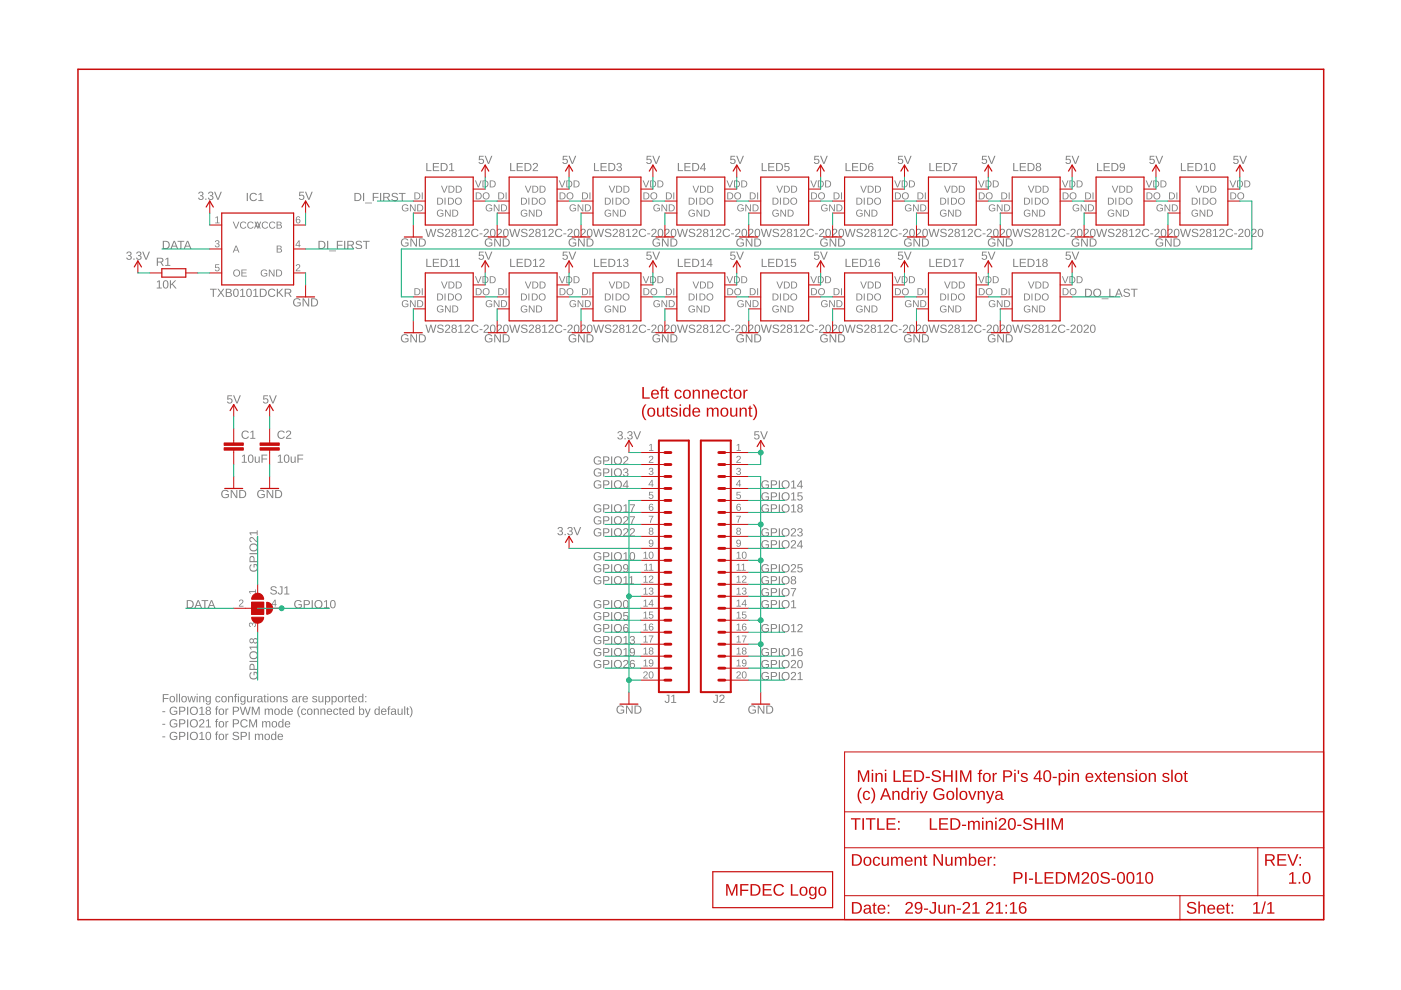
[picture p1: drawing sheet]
<svg xmlns="http://www.w3.org/2000/svg" width="297mm" height="210mm" viewBox="0 0 297 210" stroke-linecap="round" stroke-linejoin="round" font-family="sans-serif">
<g fill="#808080">
<path d="M137.7 94.4l.5-.3v1.3h.3v.2h-.9v-.2h.4v-1.1l-.3 .2z"/>
<path d="M137.7 96.7a.5 .5 0 0 1 .8 .3 .5 .5 0 0 1-.4 .6l-.3 .4h.7v.1h-.9l.5-.7a.3 .3 0 0 0 .2-.5 .3 .3 0 0 0-.5 .1h-.2z"/>
<path d="M137.7 99.3a.43 .43 0 0 1 .7 0 .43 .43 0 0 1-.2 .6 .39 .39 0 0 1 .3 .5 .39 .39 0 0 1-.5 .3l-.4-.2-.1-.2h.2a.3 .3 0 0 0 .4 .2 .3 .3 0 0 0 .2-.4l-.4-.1v-.2a.29 .29 0 0 0 .4-.1 .29 .29 0 0 0-.2-.4 .29 .29 0 0 0-.4 .3h-.1z"/>
<path d="M137.6 104.3h.9v.1h-.7v.5a.5 .5 0 0 1 .7 .2 .5 .5 0 0 1-.3 .7 .5 .5 0 0 1-.7-.4l.5 .2a.34 .34 0 0 0 .3-.5 .34 .34 0 0 0-.5 0h-.2z"/>
<path d="M137.6 109.4h.9l-.5 1.4h-.2l.1-.4 .4-.9h-.7z"/>
<path d="M156.2 94.4l.5-.3v1.3h.4v.2h-.9v-.2h.3v-1.1l-.3 .2z"/>
<path d="M156.3 96.7a.5 .5 0 0 1 .7 .3 .5 .5 0 0 1-.4 .6l-.3 .4h.8v.1h-1l.5-.7a.3 .3 0 0 0 .2-.5 .3 .3 0 0 0-.5 .1h-.2z"/>
<path d="M156.3 99.3a.43 .43 0 0 1 .7 0 .43 .43 0 0 1-.2 .6 .39 .39 0 0 1 .3 .5 .39 .39 0 0 1-.5 .3l-.5-.2v-.2h.2a.3 .3 0 0 0 .4 .2 .3 .3 0 0 0 .1-.4l-.4-.1v-.2a.29 .29 0 0 0 .5-.1 .29 .29 0 0 0-.3-.4 .29 .29 0 0 0-.3 .3h-.2z"/>
<path d="M156.2 104.3h.8v.1h-.6l-.1 .5a.5 .5 0 0 1 .7 .2 .5 .5 0 0 1-.3 .7 .5 .5 0 0 1-.6-.4l.5 .2a.34 .34 0 0 0 .3-.5 .34 .34 0 0 0-.6 0h-.2z"/>
<path d="M156.1 109.4h1l-.5 1.4h-.2v-.4l.5-.9h-.8z"/>
<path d="M45.7 46.1l.5-.2v1.3h.3v.1h-.9v-.1h.4v-1.1l-.3 .2z"/>
<path d="M62.9 56.1a.5 .5 0 0 1 .7 .2 .5 .5 0 0 1-.4 .7l-.3 .3h.8v.2h-1l.5-.7a.3 .3 0 0 0 .2-.5 .3 .3 0 0 0-.5 .1h-.2z"/>
<path d="M45.6 56h.9v.2h-.7v.5a.5 .5 0 0 1 .7 .2 .5 .5 0 0 1-.3 .7 .5 .5 0 0 1-.6-.4l.4 .2a.34 .34 0 0 0 .3-.5 .34 .34 0 0 0-.5-.1h-.2z"/>
<path d="M45.7 51a.43 .43 0 0 1 .7 0 .43 .43 0 0 1-.2 .7 .39 .39 0 0 1 .4 .4 .39 .39 0 0 1-.5 .3l-.5-.2-.1-.1 .2-.1a.3 .3 0 0 0 .4 .3 .3 .3 0 0 0 .2-.5h-.4v-.2a.29 .29 0 0 0 .4-.1 .29 .29 0 0 0-.2-.4 .29 .29 0 0 0-.3 .2h-.2z"/>
<path d="M52.9 132.1l.4-.1 .2 .3a.4 .4 0 0 1 .5-.4 .4 .4 0 0 1 .3 .5l-.2 .5-.2 .1v-.2a.3 .3 0 0 0 .2-.4 .3 .3 0 0 0-.4-.2l-.1 .4h-.2a.29 .29 0 0 0-.1-.4 .29 .29 0 0 0-.4 .2 .29 .29 0 0 0 .3 .3v.2l-.4-.3z"/>
<path d="M52.8 125.3h1.3v-.3h.2v.9h-.2v-.4h-1.1l.2 .4h-.2z"/>
<path d="M50.8 127.2a.5 .5 0 0 1 .8 .2 .5 .5 0 0 1-.4 .7l-.3 .3h.7v.2h-.9l.5-.7a.3 .3 0 0 0 .2-.5 .3 .3 0 0 0-.5 .1h-.2z"/>
<path d="M34.5 147.2h1.2v.2h-1v.6h1v.2h-1v.7h-.2zM36.1 147.7a.64 .64 0 0 1 .9 .1 .64 .64 0 0 1-.1 .9 .64 .64 0 0 1-.9-.1zM36.3 147.8l-.1 .7 .2 .2a.49 .49 0 0 0 .5-.5 .49 .49 0 0 0-.5-.5zM37.4 147.1h.2v1.8h-.2zM37.9 147.1h.3v1.8h-.3zM38.6 147.7a.64 .64 0 0 1 .9 .1 .64 .64 0 0 1-.1 .9 .64 .64 0 0 1-.9-.1zM38.8 147.8l-.1 .7 .2 .2a.49 .49 0 0 0 .5-.5 .49 .49 0 0 0-.5-.5zM39.7 147.6h.2l.3 1.1 .3-1.1h.2l.3 1.1 .3-1.1h.2l-.3 1.3h-.3l-.3-1.1-.3 1.1h-.2zM41.7 147.1h.2v.2h-.2zM41.7 147.6h.2v1.3h-.2zM42.2 147.6h.3v.2a.44 .44 0 0 1 .5-.2 .44 .44 0 0 1 .3 .4v.9h-.2v-.8a.32 .32 0 0 0-.4-.4 .32 .32 0 0 0-.2 .4v.8h-.2zM43.7 147.7l.4-.1 .4 .2v-.2h.2v1.3a.56 .56 0 0 1-.4 .5 .56 .56 0 0 1-.7-.3l.5 .1a.41 .41 0 0 0 .4-.5 .54 .54 0 0 1-.8 .1 .54 .54 0 0 1-.1-.8zM43.9 147.8l-.1 .7a.38 .38 0 0 0 .6 .2 .38 .38 0 0 0 .1-.6l-.3-.4zM45.8 147.7l.6-.1 .3 .3-.2 .1-.2-.3a.46 .46 0 0 0-.5 .6 .46 .46 0 0 0 .7 .3l.2-.1a.61 .61 0 0 1-.9 .3 .61 .61 0 0 1-.1-.9zM47.1 147.7a.64 .64 0 0 1 .9 .1 .64 .64 0 0 1-.1 .9 .64 .64 0 0 1-.9-.1zM47.2 147.8v.7l.1 .2a.49 .49 0 0 0 .6-.5 .49 .49 0 0 0-.6-.5zM48.4 147.6h.2v.2a.44 .44 0 0 1 .5-.2 .44 .44 0 0 1 .3 .4v.9h-.2v-.8a.32 .32 0 0 0-.4-.4 .32 .32 0 0 0-.2 .4v.8h-.2zM49.9 147.2l.4-.1v.2l-.3 .1v.2h.3v.1h-.3v1.2h-.2v-1.2h-.2zM50.4 147.1h.3v.2h-.3zM50.4 147.6h.3v1.3h-.3zM51.1 147.7l.3-.1 .4 .2v-.2h.3l-.1 1.3a.56 .56 0 0 1-.4 .5 .56 .56 0 0 1-.6-.3l.5 .1a.41 .41 0 0 0 .3-.5 .54 .54 0 0 1-.7 .1 .54 .54 0 0 1-.2-.8zM51.2 147.8v.7a.38 .38 0 0 0 .5 .2 .38 .38 0 0 0 .1-.6l-.2-.4zM52.4 147.6h.2v.8a.32 .32 0 0 0 .4 .4 .32 .32 0 0 0 .2-.5v-.7h.2v1.3h-.2v-.2a.44 .44 0 0 1-.5 .2 .44 .44 0 0 1-.3-.4zM53.8 147.6h.2v.2l.1-.2h.3v.2h-.2l-.2 .2v.9h-.2zM54.7 147.7l.4-.1a.42 .42 0 0 1 .5 .4v.6l.2 .3h-.2l-.2-.3a.45 .45 0 0 1-.5 .4 .45 .45 0 0 1-.3-.6 .45 .45 0 0 1 .5-.3h.3a.3 .3 0 0 0-.2-.4 .3 .3 0 0 0-.4 .2h-.2zM54.8 148.5a.32 .32 0 0 0 .6 0 .32 .32 0 0 0-.6 0zM56.1 147.3h.1v.3h.3v.1h-.3v.9l.3 .3-.5-.1v-1.1h-.1v-.1h.1zM56.7 147.1h.2v.2h-.2zM56.7 147.6h.2v1.3h-.2zM57.3 147.7a.64 .64 0 0 1 .9 .1 .64 .64 0 0 1 0 .9 .64 .64 0 0 1-1-.1zM57.5 147.8l-.1 .7 .2 .2a.49 .49 0 0 0 .5-.5 .49 .49 0 0 0-.5-.5zM58.6 147.6h.2v.2a.44 .44 0 0 1 .6-.2 .44 .44 0 0 1 .3 .4v.9h-.2v-.8a.32 .32 0 0 0-.4-.4 .32 .32 0 0 0-.2 .4v.8h-.3zM60.1 147.7l.6-.1 .3 .3h-.2a.28 .28 0 0 0-.3-.2 .28 .28 0 0 0-.2 .3l.5 .2a.36 .36 0 0 1 .2 .4 .36 .36 0 0 1-.3 .3l-.6-.1-.2-.2 .2-.1a.32 .32 0 0 0 .4 .3 .32 .32 0 0 0 .2-.4l-.1-.1a.44 .44 0 0 1-.5-.1 .44 .44 0 0 1 0-.5zM62 147.7l.5-.1a.42 .42 0 0 1 .5 .4v.6l.2 .3h-.3l-.1-.3a.45 .45 0 0 1-.6 .4 .45 .45 0 0 1-.3-.6 .45 .45 0 0 1 .6-.3h.3a.3 .3 0 0 0-.2-.4 .3 .3 0 0 0-.4 .2h-.2zM62.2 148.5a.32 .32 0 0 0 .6 0 .32 .32 0 0 0-.6 0zM63.3 147.6h.3v.2l.1-.2h.3v.2h-.3l-.1 .2v.9h-.2zM64.3 147.7a.6 .6 0 0 1 .7-.1 .6 .6 0 0 1 .3 .7h-.9a.38 .38 0 0 0 .2 .4 .38 .38 0 0 0 .5-.1h.2a.67 .67 0 0 1-1 .1 .67 .67 0 0 1 0-1zM64.5 147.8l-.1 .3h.7l-.2-.4zM66.3 147.7l.6-.1 .3 .3h-.2a.28 .28 0 0 0-.3-.2 .28 .28 0 0 0-.2 .3l.5 .2a.36 .36 0 0 1 .3 .4 .36 .36 0 0 1-.4 .3l-.6-.1-.1-.2 .2-.1a.32 .32 0 0 0 .3 .3 .32 .32 0 0 0 .3-.4l-.2-.1a.44 .44 0 0 1-.5-.1 .44 .44 0 0 1 0-.5zM67.5 147.6h.2v.8a.32 .32 0 0 0 .4 .4 .32 .32 0 0 0 .2-.5v-.7h.3v1.3h-.2v-.2a.44 .44 0 0 1-.6 .2 .44 .44 0 0 1-.3-.4zM68.9 147.6h.2v.2a.5 .5 0 0 1 .7-.2 .5 .5 0 0 1 .2 .6 .53 .53 0 0 1-.6 .7l-.3-.2v.7h-.2zM69.3 147.8a.49 .49 0 0 0-.2 .6 .49 .49 0 0 0 .6 .2v-.8zM70.3 147.6h.2v.2a.5 .5 0 0 1 .7-.2 .5 .5 0 0 1 .2 .6 .53 .53 0 0 1-.7 .7l-.2-.2v.7h-.2zM70.7 147.8a.49 .49 0 0 0-.2 .6 .49 .49 0 0 0 .6 .2v-.8zM71.8 147.7a.64 .64 0 0 1 .9 .1 .64 .64 0 0 1-.1 .9 .64 .64 0 0 1-.9-.1zM71.9 147.8v.7l.1 .2a.49 .49 0 0 0 .6-.5 .49 .49 0 0 0-.6-.5zM73.1 147.6h.2v.2l.1-.2h.3v.2h-.2l-.2 .2v.9h-.2zM74 147.3h.1v.3h.3v.1h-.3v.9l.3 .3-.4-.1-.1-1.1h-.1v-.1h.1zM74.7 147.7a.6 .6 0 0 1 .7-.1 .6 .6 0 0 1 .3 .7h-.9a.38 .38 0 0 0 .2 .4 .38 .38 0 0 0 .5-.1h.2a.67 .67 0 0 1-1 .1 .67 .67 0 0 1 0-1zM74.9 147.8l-.1 .3h.7l-.2-.4zM76 147.7l.4-.1 .4 .2v-.7h.2v1.8h-.2v-.2a.5 .5 0 0 1-.6 .2 .5 .5 0 0 1-.3-.7zM76.2 147.8v.7l.1 .2a.49 .49 0 0 0 .5-.5 .49 .49 0 0 0-.5-.5zM77.4 147.6h.3v.2h-.3zM77.4 148.6h.3v.3h-.3z"/>
<path d="M34.4 150.8h.6v.2h-.6zM36.2 150a.9 .9 0 0 1 1.4 .2l-.3 .1a.68 .68 0 0 0-.9 0 .68 .68 0 0 0-.1 .9 .68 .68 0 0 0 1 .1l.1-.4h-.5v-.2h.7v.6a.94 .94 0 0 1-1.4 .1 .94 .94 0 0 1 0-1.4zM38 149.8h.7a.53 .53 0 0 1 .6 .6 .53 .53 0 0 1-.6 .5h-.5v.7h-.2zM38.2 150v.7h.7a.35 .35 0 0 0 0-.6zM39.7 149.8h.2v1.8h-.2zM40.2 150.7a.9 .9 0 0 1 1.8 0 .9 .9 0 0 1-1.8 0zM40.7 150.2a.7 .7 0 0 0 .1 1.1 .7 .7 0 0 0 1-.6 .7 .7 0 0 0-.9-.7zM42.3 150.1l.6-.3v1.6h.4v.2h-1v-.2h.4v-1.3l-.4 .2zM43.8 149.9a.51 .51 0 0 1 .7 0 .51 .51 0 0 1 0 .7l-.1 .1a.5 .5 0 0 1 .1 .7 .5 .5 0 0 1-.7 0 .5 .5 0 0 1 .1-.7l-.3-.3zM43.8 150.3a.35 .35 0 0 0 .7 0 .35 .35 0 0 0-.7 0zM43.8 151.1a.36 .36 0 0 0 .7 0 .36 .36 0 0 0-.7 0zM45.9 149.8h.3v.1l-.2 .1v.2h.2v.2h-.2v1.2h-.2v-1.2h-.2zM46.5 150.4a.64 .64 0 0 1 .9 .1 .64 .64 0 0 1-.1 .9 .64 .64 0 0 1-.9-.1zM46.7 150.5l-.1 .6 .2 .3a.49 .49 0 0 0 .5-.5 .49 .49 0 0 0-.5-.5zM47.8 150.2h.2v.3l.1-.2 .3-.1v.2h-.2l-.2 .3v.9h-.2zM49.4 149.8h.7a.53 .53 0 0 1 .6 .6 .53 .53 0 0 1-.6 .5h-.5v.7h-.2zM49.6 150v.7h.7a.35 .35 0 0 0 0-.6zM50.8 149.8h.3l.4 1.6 .4-1.6h.2l.4 1.6 .4-1.6h.3l-.5 1.8h-.3l-.4-1.5-.4 1.5h-.3zM53.4 149.8h.3l.5 1.5 .6-1.5h.3v1.8h-.3l.1-1.5-.6 1.5h-.2l-.5-1.5v1.5h-.2zM56.1 150.2h.2v.3a.41 .41 0 0 1 .4-.3 .41 .41 0 0 1 .4 .3 .41 .41 0 0 1 .5-.3 .41 .41 0 0 1 .3 .5v.9h-.2l-.1-1-.2-.2-.3 .2v1h-.2v-1l-.4-.2-.1 .2-.1 1h-.2zM58.3 150.4a.64 .64 0 0 1 .9 .1 .64 .64 0 0 1-.1 .9 .64 .64 0 0 1-.9-.1zM58.5 150.5l-.1 .6 .2 .3a.49 .49 0 0 0 .5-.5 .49 .49 0 0 0-.5-.5zM59.7 150.4l.3-.2 .4 .2v-.6h.2l.1 1.8h-.3v-.2a.5 .5 0 0 1-.6 .1 .5 .5 0 0 1-.3-.6zM59.8 150.5v.6l.1 .3a.49 .49 0 0 0 .5-.5 .49 .49 0 0 0-.5-.5zM61.1 150.4a.6 .6 0 0 1 .7-.1 .6 .6 0 0 1 .3 .6h-.9a.38 .38 0 0 0 .2 .5 .38 .38 0 0 0 .5-.2l.2 .1a.67 .67 0 0 1-1 .1 .67 .67 0 0 1 0-1zM61.3 150.5l-.1 .3h.7l-.2-.4zM63.5 149.8h.2a1.75 1.75 0 0 0 0 2.3 1.2 1.2 0 0 1-.6-1.4zM64 150.4l.6-.2 .3 .4h-.2l-.2-.2a.46 .46 0 0 0-.5 .5 .46 .46 0 0 0 .7 .4l.2-.1a.61 .61 0 0 1-.9 .3 .61 .61 0 0 1-.1-1zM65.2 150.4a.64 .64 0 0 1 .9 .1 .64 .64 0 0 1 0 .9 .64 .64 0 0 1-1-.1zM65.4 150.5l-.1 .6 .2 .3a.49 .49 0 0 0 .5-.5 .49 .49 0 0 0-.5-.5zM66.5 150.2h.2v.3a.44 .44 0 0 1 .6-.3 .44 .44 0 0 1 .3 .5v.9h-.2v-.9a.32 .32 0 0 0-.4-.3 .32 .32 0 0 0-.2 .4v.8h-.3zM67.9 150.2h.2v.3a.44 .44 0 0 1 .5-.3 .44 .44 0 0 1 .4 .5v.9h-.2v-.9a.32 .32 0 0 0-.4-.3 .32 .32 0 0 0-.3 .4v.8h-.2zM69.4 150.4a.6 .6 0 0 1 .7-.1 .6 .6 0 0 1 .3 .6h-.9a.38 .38 0 0 0 .2 .5 .38 .38 0 0 0 .5-.2l.2 .1a.67 .67 0 0 1-1 .1 .67 .67 0 0 1 0-1zM69.6 150.5l-.1 .3h.7l-.2-.4zM70.8 150.4l.6-.2 .3 .4h-.2l-.2-.2a.46 .46 0 0 0-.5 .5 .46 .46 0 0 0 .7 .4l.2-.1a.61 .61 0 0 1-.9 .3 .61 .61 0 0 1-.1-1zM72 149.9h.2v.3h.2v.2h-.2v.8l.3 .4-.5-.2v-1h-.2v-.2h.2zM72.7 150.4a.6 .6 0 0 1 .8-.1 .6 .6 0 0 1 .3 .6h-1a.38 .38 0 0 0 .3 .5 .38 .38 0 0 0 .4-.2l.2 .1a.67 .67 0 0 1-1 .1 .67 .67 0 0 1 0-1zM72.9 150.5l-.1 .3h.7l-.2-.4zM74.1 150.4l.4-.2 .4 .2v-.6h.2v1.8h-.2v-.2a.5 .5 0 0 1-.7 .1 .5 .5 0 0 1-.2-.6zM74.3 150.5l-.1 .6 .2 .3a.49 .49 0 0 0 .5-.5 .49 .49 0 0 0-.5-.5zM76.1 149.8h.2v.7a.5 .5 0 0 1 .7-.2 .5 .5 0 0 1 .2 .6 .54 .54 0 0 1-.6 .7l-.3-.2v.2h-.2zM76.4 150.5v.6l.1 .3a.49 .49 0 0 0 .5-.5 .49 .49 0 0 0-.5-.5zM77.3 150.2h.3l.4 1.1 .3-1.1h.3l-.5 1.4a.54 .54 0 0 1-.7 .5v-.2h.2l.3-.3zM79.5 150.4l.4-.2 .4 .2v-.6h.2v1.8h-.2v-.2a.5 .5 0 0 1-.7 .1 .5 .5 0 0 1-.2-.6zM79.7 150.5l-.1 .6 .2 .3a.49 .49 0 0 0 .5-.5 .49 .49 0 0 0-.5-.5zM80.9 150.4a.6 .6 0 0 1 .8-.1 .6 .6 0 0 1 .2 .6h-.9a.38 .38 0 0 0 .2 .5 .38 .38 0 0 0 .5-.2l.2 .1a.67 .67 0 0 1-1 .1 .67 .67 0 0 1 0-1zM81.1 150.5l-.1 .3h.7l-.2-.4zM82.4 149.8h.4v.1l-.3 .1v.2h.3v.2h-.3v1.2h-.2v-1.2h-.2zM83 150.4l.4-.2a.42 .42 0 0 1 .5 .5l.1 .6 .1 .3h-.2l-.2-.3a.45 .45 0 0 1-.5 .3 .45 .45 0 0 1-.3-.5 .45 .45 0 0 1 .5-.3h.3a.3 .3 0 0 0-.2-.4 .3 .3 0 0 0-.4 .2h-.2zM83.1 151.1a.32 .32 0 0 0 .6 0 .32 .32 0 0 0-.6 0zM84.3 150.2h.2v.9a.32 .32 0 0 0 .4 .3 .32 .32 0 0 0 .2-.4v-.8h.3v1.4h-.2l-.1-.3a.44 .44 0 0 1-.5 .3 .44 .44 0 0 1-.3-.5zM85.7 149.8h.2v1.8h-.2zM86.3 149.9h.2v.3h.2v.2h-.2v.8l.3 .4-.5-.2v-1h-.2v-.2h.2zM86.8 149.8a1.2 1.2 0 0 1 .6 1.3l-.3 .8-.3 .2a1.75 1.75 0 0 0 0-2.3z"/>
<path d="M34.4 153.5h.6v.2h-.6zM36.2 152.7a.9 .9 0 0 1 1.4 .2l-.3 .1a.68 .68 0 0 0-.9-.1 .68 .68 0 0 0-.1 1 .68 .68 0 0 0 1 .1l.1-.4h-.5v-.2h.7v.6a.94 .94 0 0 1-1.4 .1 .94 .94 0 0 1 0-1.4zM38 152.5h.7a.53 .53 0 0 1 .6 .5 .53 .53 0 0 1-.6 .6h-.5v.6h-.2zM38.2 152.7v.7l.7-.1a.35 .35 0 0 0 0-.6zM39.7 152.5h.2v1.7h-.2zM40.2 153.4a.9 .9 0 0 1 1.8 0 .9 .9 0 0 1-1.8 0zM40.7 152.9a.7 .7 0 0 0 .1 1.1 .7 .7 0 0 0 1-.6 .7 .7 0 0 0-.9-.7zM42.4 152.6a.55 .55 0 0 1 .8 .1 .55 .55 0 0 1-.3 .8l-.5 .5h.9v.2h-1.1l.1-.3 .4-.4a.37 .37 0 0 0 .4-.6 .37 .37 0 0 0-.6-.1l-.3 .1zM43.7 152.8l.6-.3v1.5h.4v.2h-1v-.2h.4v-1.3l-.4 .3zM45.9 152.5l.3-.1v.2l-.2 .1v.2h.2v.2h-.2v1.1h-.2v-1.1h-.2zM46.5 153.1a.64 .64 0 0 1 .9 0 .64 .64 0 0 1-.1 .9 .64 .64 0 0 1-.9-.1zM46.7 153.2l-.1 .6 .2 .3a.49 .49 0 0 0 .5-.5 .49 .49 0 0 0-.5-.5zM47.8 152.9h.2v.3l.1-.3h.3v.2h-.2l-.2 .2v.9h-.2zM49.4 152.5h.7a.53 .53 0 0 1 .6 .5 .53 .53 0 0 1-.6 .6h-.5v.6h-.2zM49.6 152.7v.7l.7-.1a.35 .35 0 0 0 0-.6zM51.2 152.7a.86 .86 0 0 1 1.3 .2l-.2 .1a.63 .63 0 0 0-.9-.1 .63 .63 0 0 0 0 1 .63 .63 0 0 0 .9-.2l.2 .1a.88 .88 0 0 1-1.3 .3 .88 .88 0 0 1 0-1.4zM52.8 152.5h.3l.6 1.5 .5-1.5h.3v1.7h-.2v-1.5l-.5 1.5h-.2l-.6-1.5v1.5h-.2zM55.6 152.9h.2v.2a.41 .41 0 0 1 .4-.2 .41 .41 0 0 1 .3 .2 .41 .41 0 0 1 .5-.2 .41 .41 0 0 1 .3 .5v.8h-.2v-1l-.2-.1-.3 .2v.9h-.3v-1l-.3-.1-.2 .2v.9h-.2zM57.7 153.1a.64 .64 0 0 1 .9 0 .64 .64 0 0 1 0 .9 .64 .64 0 0 1-.9-.1zM57.9 153.2l-.1 .6 .2 .3a.49 .49 0 0 0 .5-.5 .49 .49 0 0 0-.5-.5zM59.1 153.1l.4-.2 .4 .2v-.7h.2v1.8h-.2v-.2a.5 .5 0 0 1-.7 .2 .5 .5 0 0 1-.2-.6zM59.3 153.2l-.1 .6 .2 .3a.49 .49 0 0 0 .5-.5 .49 .49 0 0 0-.5-.5zM60.5 153.1a.6 .6 0 0 1 .7-.2 .6 .6 0 0 1 .3 .7h-.9a.38 .38 0 0 0 .2 .5 .38 .38 0 0 0 .5-.2h.2a.67 .67 0 0 1-1 .2 .67 .67 0 0 1 0-1zM60.7 153.2l-.1 .2h.7l-.2-.3z"/>
<path d="M34.4 156.1h.6v.2h-.6zM36.2 155.4a.9 .9 0 0 1 1.4 .2h-.3a.68 .68 0 0 0-.9 0 .68 .68 0 0 0-.1 .9 .68 .68 0 0 0 1 .1l.1-.4h-.5v-.2h.7v.6a.94 .94 0 0 1-1.4 .1 .94 .94 0 0 1 0-1.3zM38 155.2h.7a.53 .53 0 0 1 .6 .5 .53 .53 0 0 1-.6 .5h-.5v.7h-.2zM38.2 155.4v.6h.7a.35 .35 0 0 0 0-.6zM39.7 155.2h.2v1.7h-.2zM40.2 156a.9 .9 0 0 1 1.8 0 .9 .9 0 0 1-1.8 0zM40.7 155.5a.7 .7 0 0 0 .1 1.2 .7 .7 0 0 0 1-.6 .7 .7 0 0 0-.9-.7zM42.3 155.5l.6-.3v1.5h.4v.2h-1v-.2h.4v-1.3l-.4 .3zM43.8 155.3a.64 .64 0 0 1 .8 0 .64 .64 0 0 1 .2 .7 .64 .64 0 0 1-.6 .9 .64 .64 0 0 1-.6-.9zM44 155.4a.97 .97 0 0 0 .2 1.3 .86 .86 0 0 0 0-1.4zM45.9 155.2l.3-.1v.2l-.2 .1v.2h.2v.1h-.2v1.2h-.2v-1.2h-.2zM46.5 155.7a.64 .64 0 0 1 .9 .1 .64 .64 0 0 1-.1 .9 .64 .64 0 0 1-.9-.1zM46.7 155.8l-.1 .7 .2 .2a.49 .49 0 0 0 .5-.5 .49 .49 0 0 0-.5-.5zM47.8 155.6h.2v.2l.1-.2h.3v.2h-.2l-.2 .2v.9h-.2zM49.5 155.3a.8 .8 0 0 1 1.2 .2l-.3 .1a.4 .4 0 0 0-.4-.3 .4 .4 0 0 0-.3 .5l.2 .1a.57 .57 0 0 1 .7 .2 .57 .57 0 0 1-.2 .8h-.4a.63 .63 0 0 1-.7-.4l.2-.1a.46 .46 0 0 0 .5 .4 .46 .46 0 0 0 .4-.5l-.4-.2a.49 .49 0 0 1-.6-.2 .49 .49 0 0 1 .1-.6zM51 155.2h.8a.53 .53 0 0 1 .6 .5 .53 .53 0 0 1-.6 .5h-.5v.7h-.3zM51.3 155.4v.6h.7a.35 .35 0 0 0-.1-.6zM52.7 155.2h.3v1.7h-.3zM54 155.6h.3v.2a.41 .41 0 0 1 .3-.2 .41 .41 0 0 1 .4 .2 .41 .41 0 0 1 .5-.2 .41 .41 0 0 1 .3 .4v.9h-.2v-1l-.3-.2-.2 .3-.1 .9h-.2v-1l-.4-.2-.1 .3v.9h-.2zM56.2 155.7a.64 .64 0 0 1 .9 .1 .64 .64 0 0 1-.1 .9 .64 .64 0 0 1-.9-.1zM56.4 155.8l-.1 .7 .2 .2a.49 .49 0 0 0 .5-.5 .49 .49 0 0 0-.5-.5zM57.6 155.7l.3-.1 .5 .2-.1-.7h.3v1.8h-.2v-.2a.5 .5 0 0 1-.7 .2 .5 .5 0 0 1-.2-.7zM57.8 155.8l-.1 .7 .2 .2a.49 .49 0 0 0 .4-.5 .49 .49 0 0 0-.4-.5zM59 155.7a.6 .6 0 0 1 .7-.1 .6 .6 0 0 1 .3 .7h-.9a.38 .38 0 0 0 .2 .4 .38 .38 0 0 0 .5-.1h.2a.67 .67 0 0 1-1 .1 .67 .67 0 0 1 0-1zM59.2 155.8l-.1 .3h.7l-.2-.4z"/>
<path d="M131.1 91.5a.5 .5 0 0 1 .8 0 .5 .5 0 0 1-.2 .8 .51 .51 0 0 1 .2 .8 .51 .51 0 0 1-.8 0l-.2-.4h.2a.35 .35 0 0 0 .5 .3 .35 .35 0 0 0 .1-.5l-.4-.1v-.2a.33 .33 0 0 0 .5-.2 .33 .33 0 0 0-.3-.4 .33 .33 0 0 0-.4 .3h-.2zM132.4 92.9h.2v.3h-.2zM133.2 91.5a.5 .5 0 0 1 .8 0 .5 .5 0 0 1-.3 .8 .51 .51 0 0 1 .3 .8 .51 .51 0 0 1-.8 0l-.2-.4h.2a.35 .35 0 0 0 .5 .3 .35 .35 0 0 0 .1-.5l-.4-.1v-.2a.33 .33 0 0 0 .5-.2 .33 .33 0 0 0-.3-.4 .33 .33 0 0 0-.4 .3h-.2zM134.3 91.4h.2l.6 1.6 .6-1.6h.2l-.7 1.8h-.2z"/>
<path d="M118.4 111.8a.5 .5 0 0 1 .8 0 .5 .5 0 0 1-.2 .8 .51 .51 0 0 1 .2 .8 .51 .51 0 0 1-.8 0l-.2-.4h.2a.35 .35 0 0 0 .5 .3 .35 .35 0 0 0 .1-.5l-.4-.1v-.2a.33 .33 0 0 0 .5-.2 .33 .33 0 0 0-.3-.4 .33 .33 0 0 0-.4 .3h-.2zM119.7 113.2h.2v.3h-.2zM120.5 111.8a.5 .5 0 0 1 .8 0 .5 .5 0 0 1-.3 .8 .51 .51 0 0 1 .3 .8 .51 .51 0 0 1-.8 0l-.2-.4h.2a.35 .35 0 0 0 .5 .3 .35 .35 0 0 0 .1-.5l-.4-.1v-.2a.33 .33 0 0 0 .5-.2 .33 .33 0 0 0-.3-.4 .33 .33 0 0 0-.4 .3h-.2zM121.6 111.8h.2l.6 1.5 .6-1.5h.2l-.7 1.7h-.2z"/>
<path d="M130.9 149.8a.9 .9 0 0 1 1.4 .2h-.2a.68 .68 0 0 0-1 0 .68 .68 0 0 0 0 1 .68 .68 0 0 0 .9 0l.1-.4h-.5v-.1h.7v.5a.94 .94 0 0 1-1.3 .1 .94 .94 0 0 1-.1-1.3zM132.7 149.6h.3l.9 1.5v-1.5h.2v1.7h-.3l-.9-1.5v1.5h-.2zM134.5 149.6h.6a.86 .86 0 0 1 .9 .8 .86 .86 0 0 1-.8 .9h-.7zM134.8 149.8v1.3a.73 .73 0 0 0 1-.6 .73 .73 0 0 0-1-.7z"/>
<path d="M158.9 149.8a.9 .9 0 0 1 1.3 .2h-.2a.68 .68 0 0 0-.9 0 .68 .68 0 0 0-.1 1 .68 .68 0 0 0 1 0l.1-.4h-.6v-.1h.8v.5a.94 .94 0 0 1-1.4 .1 .94 .94 0 0 1 0-1.3zM160.7 149.6h.2l1 1.5-.1-1.5h.3v1.7h-.3l-.9-1.5v1.5h-.2zM162.5 149.6h.5a.86 .86 0 0 1 .9 .8 .86 .86 0 0 1-.8 .9h-.6zM162.7 149.8v1.3a.73 .73 0 0 0 1-.6 .73 .73 0 0 0-1-.7z"/>
<path d="M160 91.4h.9v.2h-.7l-.1 .6a.59 .59 0 0 1 .9 .2 .59 .59 0 0 1-.4 .8 .59 .59 0 0 1-.7-.4l.2-.1a.38 .38 0 0 0 .5 .2 .38 .38 0 0 0 .1-.6 .38 .38 0 0 0-.6 .1h-.2zM161.2 91.4h.2l.6 1.6 .6-1.6h.2l-.7 1.8h-.2z"/>
<path d="M101.6 33h.9v.2h-.7l-.1 .6a.59 .59 0 0 1 .9 .2 .59 .59 0 0 1-.4 .8 .59 .59 0 0 1-.7-.4l.2-.1a.38 .38 0 0 0 .5 .2 .38 .38 0 0 0 .1-.6 .38 .38 0 0 0-.6 .1h-.2zM102.8 33h.2l.6 1.5 .6-1.5h.2l-.7 1.8h-.2z"/>
<path d="M85.2 50.8a.9 .9 0 0 1 1.4 .1l-.2 .1a.68 .68 0 0 0-1 0 .68 .68 0 0 0 0 .9 .68 .68 0 0 0 .9 .1l.1-.4h-.5v-.2h.7v.6a.94 .94 0 0 1-1.3 .1 .94 .94 0 0 1-.1-1.3zM87 50.6h.3l.9 1.4v-1.4h.2v1.7h-.3l-.9-1.5v1.5h-.2zM88.8 50.6h.6a.86 .86 0 0 1 .9 .8 .86 .86 0 0 1-.8 .9h-.7zM89 50.7v1.4a.73 .73 0 0 0 1.1-.7 .73 .73 0 0 0-1.1-.7z"/>
<path d="M119.3 33h1v.2h-.8v.6a.59 .59 0 0 1 .9 .2 .59 .59 0 0 1-.4 .8 .59 .59 0 0 1-.8-.4l.3-.1a.38 .38 0 0 0 .5 .2 .38 .38 0 0 0 .1-.6 .38 .38 0 0 0-.6 .1h-.2zM120.5 33h.3l.6 1.5 .5-1.5h.3l-.7 1.8h-.3z"/>
<path d="M103 50.8a.9 .9 0 0 1 1.4 .1l-.3 .1a.68 .68 0 0 0-.9 0 .68 .68 0 0 0-.1 .9 .68 .68 0 0 0 1 .1l.1-.4h-.5v-.2h.7v.6a.94 .94 0 0 1-1.3 .1 .94 .94 0 0 1-.1-1.3zM104.8 50.6h.3l.9 1.4v-1.4h.2v1.7h-.3l-.9-1.5v1.5h-.2zM106.6 50.6h.6a.86 .86 0 0 1 .9 .8 .86 .86 0 0 1-.9 .9h-.6zM106.8 50.7v1.4a.73 .73 0 0 0 1-.7 .73 .73 0 0 0-1-.7z"/>
<path d="M137.1 33h1v.2h-.8v.6a.59 .59 0 0 1 .8 .2 .59 .59 0 0 1-.3 .8 .59 .59 0 0 1-.8-.4l.2-.1a.38 .38 0 0 0 .6 .2 .38 .38 0 0 0 .1-.6 .38 .38 0 0 0-.6 .1h-.2zM138.3 33h.3l.5 1.5 .6-1.5h.3l-.8 1.8h-.2z"/>
<path d="M120.8 50.8a.9 .9 0 0 1 1.3 .1l-.2 .1a.68 .68 0 0 0-.9 0 .68 .68 0 0 0-.1 .9 .68 .68 0 0 0 1 .1l.1-.4h-.6v-.2h.8v.6a.94 .94 0 0 1-1.4 .1 .94 .94 0 0 1 0-1.3zM122.6 50.6h.2l1 1.4v-1.4h.2v1.7h-.3l-.9-1.5v1.5h-.2zM124.4 50.6h.5a.86 .86 0 0 1 1 .8 .86 .86 0 0 1-.9 .9h-.6zM124.6 50.7v1.4a.73 .73 0 0 0 1-.7 .73 .73 0 0 0-1-.7z"/>
<path d="M154.9 33h1v.2h-.8v.6a.59 .59 0 0 1 .8 .2 .59 .59 0 0 1-.4 .8 .59 .59 0 0 1-.7-.4l.2-.1a.38 .38 0 0 0 .6 .2 .38 .38 0 0 0 0-.6 .38 .38 0 0 0-.6 .1h-.2zM156.1 33h.2l.6 1.5 .6-1.5h.2l-.7 1.8h-.2z"/>
<path d="M138.5 50.8a.9 .9 0 0 1 1.4 .1l-.2 .1a.68 .68 0 0 0-1 0 .68 .68 0 0 0 0 .9 .68 .68 0 0 0 .9 .1l.1-.4h-.5v-.2h.8v.6a.94 .94 0 0 1-1.4 .1 .94 .94 0 0 1-.1-1.3zM140.3 50.6h.3l.9 1.4v-1.4h.2v1.7h-.2l-1-1.5 .1 1.5h-.3zM142.1 50.6h.6a.86 .86 0 0 1 .9 .8 .86 .86 0 0 1-.8 .9h-.7zM142.4 50.7v1.4a.73 .73 0 0 0 1-.7 .73 .73 0 0 0-1-.7z"/>
<path d="M172.7 33h.9v.2h-.7l-.1 .6a.59 .59 0 0 1 .9 .2 .59 .59 0 0 1-.4 .8 .59 .59 0 0 1-.7-.4l.2-.1a.38 .38 0 0 0 .5 .2 .38 .38 0 0 0 .1-.6 .38 .38 0 0 0-.6 .1h-.2zM173.9 33h.2l.6 1.5 .6-1.5h.2l-.7 1.8h-.2z"/>
<path d="M156.3 50.8a.9 .9 0 0 1 1.4 .1l-.2 .1a.68 .68 0 0 0-1 0 .68 .68 0 0 0 0 .9 .68 .68 0 0 0 .9 .1l.1-.4h-.5v-.2h.7v.6a.94 .94 0 0 1-1.3 .1 .94 .94 0 0 1-.1-1.3zM158.1 50.6h.3l.9 1.4v-1.4h.2v1.7h-.3l-.9-1.5v1.5h-.2zM159.9 50.6h.6a.86 .86 0 0 1 .9 .8 .86 .86 0 0 1-.8 .9h-.7zM160.2 50.7v1.4a.73 .73 0 0 0 1-.7 .73 .73 0 0 0-1-.7z"/>
<path d="M190.4 33h1v.2h-.8v.6a.59 .59 0 0 1 .9 .2 .59 .59 0 0 1-.4 .8 .59 .59 0 0 1-.8-.4l.3-.1a.38 .38 0 0 0 .5 .2 .38 .38 0 0 0 .1-.6 .38 .38 0 0 0-.6 .1h-.2zM191.6 33h.3l.6 1.5 .5-1.5h.3l-.7 1.8h-.3z"/>
<path d="M174.1 50.8a.9 .9 0 0 1 1.4 .1l-.3 .1a.68 .68 0 0 0-.9 0 .68 .68 0 0 0-.1 .9 .68 .68 0 0 0 1 .1l.1-.4h-.5v-.2h.7v.6a.94 .94 0 0 1-1.3 .1 .94 .94 0 0 1-.1-1.3zM175.9 50.6h.3l.9 1.4v-1.4h.2v1.7h-.3l-.9-1.5v1.5h-.2zM177.7 50.6h.6a.86 .86 0 0 1 .9 .8 .86 .86 0 0 1-.9 .9h-.6zM177.9 50.7v1.4a.73 .73 0 0 0 1-.7 .73 .73 0 0 0-1-.7z"/>
<path d="M208.2 33h1v.2h-.8v.6a.59 .59 0 0 1 .8 .2 .59 .59 0 0 1-.3 .8 .59 .59 0 0 1-.8-.4l.2-.1a.38 .38 0 0 0 .6 .2 .38 .38 0 0 0 .1-.6 .38 .38 0 0 0-.6 .1h-.2zM209.4 33h.3l.5 1.5 .6-1.5h.3l-.7 1.8h-.3z"/>
<path d="M191.9 50.8a.9 .9 0 0 1 1.3 .1l-.2 .1a.68 .68 0 0 0-.9 0 .68 .68 0 0 0-.1 .9 .68 .68 0 0 0 1 .1l.1-.4h-.5v-.2h.7v.6a.94 .94 0 0 1-1.4 .1 .94 .94 0 0 1 0-1.3zM193.7 50.6h.2l1 1.4v-1.4h.2v1.7h-.3l-.9-1.5v1.5h-.2zM195.5 50.6h.5a.86 .86 0 0 1 1 .8 .86 .86 0 0 1-.9 .9h-.6zM195.7 50.7v1.4a.73 .73 0 0 0 1-.7 .73 .73 0 0 0-1-.7z"/>
<path d="M226 33h1v.2h-.8v.6a.59 .59 0 0 1 .8 .2 .59 .59 0 0 1-.4 .8 .59 .59 0 0 1-.7-.4l.2-.1a.38 .38 0 0 0 .6 .2 .38 .38 0 0 0 0-.6 .38 .38 0 0 0-.5 .1h-.3zM227.2 33h.2l.6 1.5 .6-1.5h.2l-.7 1.8h-.2z"/>
<path d="M209.7 50.8a.9 .9 0 0 1 1.3 .1l-.2 .1a.68 .68 0 0 0-.9 0 .68 .68 0 0 0-.1 .9 .68 .68 0 0 0 .9 .1l.1-.4h-.5v-.2h.8v.6a.94 .94 0 0 1-1.4 .1 .94 .94 0 0 1 0-1.3zM211.5 50.6h.2l1 1.4-.1-1.4h.2v1.7h-.2l-1-1.5 .1 1.5h-.2zM213.3 50.6h.5a.86 .86 0 0 1 .9 .8 .86 .86 0 0 1-.8 .9h-.6zM213.5 50.7v1.4a.73 .73 0 0 0 1-.7 .73 .73 0 0 0-1-.7z"/>
<path d="M243.8 33h1v.2h-.8l-.1 .6a.59 .59 0 0 1 .9 .2 .59 .59 0 0 1-.4 .8 .59 .59 0 0 1-.7-.4l.2-.1a.38 .38 0 0 0 .6 .2 .38 .38 0 0 0 0-.6 .38 .38 0 0 0-.6 .1h-.2zM245 33h.2l.6 1.5 .6-1.5h.2l-.7 1.8h-.2z"/>
<path d="M227.4 50.8a.9 .9 0 0 1 1.4 .1l-.2 .1a.68 .68 0 0 0-1 0 .68 .68 0 0 0 0 .9 .68 .68 0 0 0 .9 .1l.1-.4h-.5v-.2h.7v.6a.94 .94 0 0 1-1.3 .1 .94 .94 0 0 1-.1-1.3zM229.2 50.6h.3l.9 1.4v-1.4h.2v1.7h-.3l-.9-1.5v1.5h-.2zM231 50.6h.6a.86 .86 0 0 1 .9 .8 .86 .86 0 0 1-.8 .9h-.7zM231.3 50.7v1.4a.73 .73 0 0 0 1-.7 .73 .73 0 0 0-1-.7z"/>
<path d="M261.6 33h.9v.2h-.7l-.1 .6a.59 .59 0 0 1 .9 .2 .59 .59 0 0 1-.4 .8 .59 .59 0 0 1-.8-.4l.3-.1a.38 .38 0 0 0 .5 .2 .38 .38 0 0 0 .1-.6 .38 .38 0 0 0-.6 .1h-.2zM262.7 33h.3l.6 1.5 .5-1.5h.3l-.7 1.8h-.3z"/>
<path d="M245.2 50.8a.9 .9 0 0 1 1.4 .1l-.2 .1a.68 .68 0 0 0-1 0 .68 .68 0 0 0-.1 .9 .68 .68 0 0 0 1 .1l.1-.4h-.5v-.2h.7v.6a.94 .94 0 0 1-1.3 .1 .94 .94 0 0 1-.1-1.3zM247 50.6h.3l.9 1.4v-1.4h.2v1.7h-.3l-.9-1.5v1.5h-.2zM248.8 50.6h.6a.86 .86 0 0 1 .9 .8 .86 .86 0 0 1-.8 .9h-.7zM249 50.7v1.4a.73 .73 0 0 0 1.1-.7 .73 .73 0 0 0-1.1-.7z"/>
<path d="M101.6 53.4h.9v.1h-.7l-.1 .6a.59 .59 0 0 1 .9 .2 .59 .59 0 0 1-.4 .9 .59 .59 0 0 1-.7-.5h.2a.38 .38 0 0 0 .5 .1 .38 .38 0 0 0 .1-.6 .38 .38 0 0 0-.6 .1h-.2zM102.8 53.4h.2l.6 1.5 .6-1.5h.2l-.7 1.7h-.2z"/>
<path d="M85.2 71.1a.9 .9 0 0 1 1.4 .2h-.2a.68 .68 0 0 0-1 0 .68 .68 0 0 0 0 .9 .68 .68 0 0 0 .9 .1l.1-.4h-.5v-.2h.7v.6a.94 .94 0 0 1-1.3 .1 .94 .94 0 0 1-.1-1.3zM87 70.9h.3l.9 1.4v-1.4h.2v1.7h-.3l-.9-1.5v1.5h-.2zM88.8 70.9h.6a.86 .86 0 0 1 .9 .8 .86 .86 0 0 1-.8 .9h-.7zM89 71.1v1.3a.73 .73 0 0 0 1.1-.7 .73 .73 0 0 0-1.1-.6z"/>
<path d="M119.3 53.4h1v.1h-.8v.6a.59 .59 0 0 1 .9 .2 .59 .59 0 0 1-.4 .9 .59 .59 0 0 1-.8-.5h.3a.38 .38 0 0 0 .5 .1 .38 .38 0 0 0 .1-.6 .38 .38 0 0 0-.6 .1h-.2zM120.5 53.4h.3l.6 1.5 .5-1.5h.3l-.7 1.7h-.3z"/>
<path d="M103 71.1a.9 .9 0 0 1 1.4 .2h-.3a.68 .68 0 0 0-.9 0 .68 .68 0 0 0-.1 .9 .68 .68 0 0 0 1 .1l.1-.4h-.5v-.2h.7v.6a.94 .94 0 0 1-1.3 .1 .94 .94 0 0 1-.1-1.3zM104.8 70.9h.3l.9 1.4v-1.4h.2v1.7h-.3l-.9-1.5v1.5h-.2zM106.6 70.9h.6a.86 .86 0 0 1 .9 .8 .86 .86 0 0 1-.9 .9h-.6zM106.8 71.1v1.3a.73 .73 0 0 0 1-.7 .73 .73 0 0 0-1-.6z"/>
<path d="M137.1 53.4h1v.1h-.8v.6a.59 .59 0 0 1 .8 .2 .59 .59 0 0 1-.3 .9 .59 .59 0 0 1-.8-.5h.2a.38 .38 0 0 0 .6 .1 .38 .38 0 0 0 .1-.6 .38 .38 0 0 0-.6 .1h-.2zM138.3 53.4h.3l.5 1.5 .6-1.5h.3l-.8 1.7h-.2z"/>
<path d="M120.8 71.1a.9 .9 0 0 1 1.3 .2h-.2a.68 .68 0 0 0-.9 0 .68 .68 0 0 0-.1 .9 .68 .68 0 0 0 1 .1l.1-.4h-.6v-.2h.8v.6a.94 .94 0 0 1-1.4 .1 .94 .94 0 0 1 0-1.3zM122.6 70.9h.2l1 1.4v-1.4h.2v1.7h-.3l-.9-1.5v1.5h-.2zM124.4 70.9h.5a.86 .86 0 0 1 1 .8 .86 .86 0 0 1-.9 .9h-.6zM124.6 71.1v1.3a.73 .73 0 0 0 1-.7 .73 .73 0 0 0-1-.6z"/>
<path d="M154.9 53.4h1v.1h-.8v.6a.59 .59 0 0 1 .8 .2 .59 .59 0 0 1-.4 .9 .59 .59 0 0 1-.7-.5h.2a.38 .38 0 0 0 .6 .1 .38 .38 0 0 0 0-.6 .38 .38 0 0 0-.6 .1h-.2zM156.1 53.4h.2l.6 1.5 .6-1.5h.2l-.7 1.7h-.2z"/>
<path d="M138.5 71.1a.9 .9 0 0 1 1.4 .2h-.2a.68 .68 0 0 0-1 0 .68 .68 0 0 0 0 .9 .68 .68 0 0 0 .9 .1l.1-.4h-.5v-.2h.8v.6a.94 .94 0 0 1-1.4 .1 .94 .94 0 0 1-.1-1.3zM140.3 70.9h.3l.9 1.4v-1.4h.2v1.7h-.2l-1-1.5 .1 1.5h-.3zM142.1 70.9h.6a.86 .86 0 0 1 .9 .8 .86 .86 0 0 1-.8 .9h-.7zM142.4 71.1v1.3a.73 .73 0 0 0 1-.7 .73 .73 0 0 0-1-.6z"/>
<path d="M172.7 53.4h.9v.1h-.7l-.1 .6a.59 .59 0 0 1 .9 .2 .59 .59 0 0 1-.4 .9 .59 .59 0 0 1-.7-.5h.2a.38 .38 0 0 0 .5 .1 .38 .38 0 0 0 .1-.6 .38 .38 0 0 0-.6 .1h-.2zM173.9 53.4h.2l.6 1.5 .6-1.5h.2l-.7 1.7h-.2z"/>
<path d="M156.3 71.1a.9 .9 0 0 1 1.4 .2h-.2a.68 .68 0 0 0-1 0 .68 .68 0 0 0 0 .9 .68 .68 0 0 0 .9 .1l.1-.4h-.5v-.2h.7v.6a.94 .94 0 0 1-1.3 .1 .94 .94 0 0 1-.1-1.3zM158.1 70.9h.3l.9 1.4v-1.4h.2v1.7h-.3l-.9-1.5v1.5h-.2zM159.9 70.9h.6a.86 .86 0 0 1 .9 .8 .86 .86 0 0 1-.8 .9h-.7zM160.2 71.1v1.3a.73 .73 0 0 0 1-.7 .73 .73 0 0 0-1-.6z"/>
<path d="M190.4 53.4h1v.1h-.8v.6a.59 .59 0 0 1 .9 .2 .59 .59 0 0 1-.4 .9 .59 .59 0 0 1-.8-.5h.3a.38 .38 0 0 0 .5 .1 .38 .38 0 0 0 .1-.6 .38 .38 0 0 0-.6 .1h-.2zM191.6 53.4h.3l.6 1.5 .5-1.5h.3l-.7 1.7h-.3z"/>
<path d="M174.1 71.1a.9 .9 0 0 1 1.4 .2h-.3a.68 .68 0 0 0-.9 0 .68 .68 0 0 0-.1 .9 .68 .68 0 0 0 1 .1l.1-.4h-.5v-.2h.7v.6a.94 .94 0 0 1-1.3 .1 .94 .94 0 0 1-.1-1.3zM175.9 70.9h.3l.9 1.4v-1.4h.2v1.7h-.3l-.9-1.5v1.5h-.2zM177.7 70.9h.6a.86 .86 0 0 1 .9 .8 .86 .86 0 0 1-.9 .9h-.6zM177.9 71.1v1.3a.73 .73 0 0 0 1-.7 .73 .73 0 0 0-1-.6z"/>
<path d="M208.2 53.4h1v.1h-.8v.6a.59 .59 0 0 1 .8 .2 .59 .59 0 0 1-.3 .9 .59 .59 0 0 1-.8-.5h.2a.38 .38 0 0 0 .6 .1 .38 .38 0 0 0 .1-.6 .38 .38 0 0 0-.6 .1h-.2zM209.4 53.4h.3l.5 1.5 .6-1.5h.3l-.7 1.7h-.3z"/>
<path d="M191.9 71.1a.9 .9 0 0 1 1.3 .2h-.2a.68 .68 0 0 0-.9 0 .68 .68 0 0 0-.1 .9 .68 .68 0 0 0 1 .1l.1-.4h-.5v-.2h.7v.6a.94 .94 0 0 1-1.4 .1 .94 .94 0 0 1 0-1.3zM193.7 70.9h.2l1 1.4v-1.4h.2v1.7h-.3l-.9-1.5v1.5h-.2zM195.5 70.9h.5a.86 .86 0 0 1 1 .8 .86 .86 0 0 1-.9 .9h-.6zM195.7 71.1v1.3a.73 .73 0 0 0 1-.7 .73 .73 0 0 0-1-.6z"/>
<path d="M226 53.4h1v.1h-.8v.6a.59 .59 0 0 1 .8 .2 .59 .59 0 0 1-.4 .9 .59 .59 0 0 1-.7-.5h.2a.38 .38 0 0 0 .6 .1 .38 .38 0 0 0 0-.6 .38 .38 0 0 0-.5 .1h-.3zM227.2 53.4h.2l.6 1.5 .6-1.5h.2l-.7 1.7h-.2z"/>
<path d="M209.7 71.1a.9 .9 0 0 1 1.3 .2h-.2a.68 .68 0 0 0-.9 0 .68 .68 0 0 0-.1 .9 .68 .68 0 0 0 .9 .1l.1-.4h-.5v-.2h.8v.6a.94 .94 0 0 1-1.4 .1 .94 .94 0 0 1 0-1.3zM211.5 70.9h.2l1 1.4-.1-1.4h.2v1.7h-.2l-1-1.5 .1 1.5h-.2zM213.3 70.9h.5a.86 .86 0 0 1 .9 .8 .86 .86 0 0 1-.8 .9h-.6zM213.5 71.1v1.3a.73 .73 0 0 0 1-.7 .73 .73 0 0 0-1-.6z"/>
<path d="M44.5 61.2h1.4v.2h-.6v1.5h-.2v-1.5h-.6zM46.1 61.2h.3l.4 .7 .5-.7h.3l-.6 .8 .6 .9h-.3l-.5-.7-.5 .7h-.3l.7-.9zM47.9 61.2l1.1 .2 .1 .4-.3 .2a.47 .47 0 0 1 .4 .6 .47 .47 0 0 1-.6 .3h-.7zM48.1 61.4v.6l.7-.2v-.3zM48.1 62.1v.7l.6-.1 .2-.1-.1-.4zM49.7 61.3a.64 .64 0 0 1 .7 .1 .64 .64 0 0 1 .2 .7 .64 .64 0 0 1-.6 .9 .64 .64 0 0 1-.6-.9zM49.8 61.4a.97 .97 0 0 0 .2 1.4 .86 .86 0 0 0 0-1.4zM51 61.5l.6-.3v1.6h.4v.1h-1.1v-.1h.4v-1.4l-.3 .3zM52.5 61.3a.64 .64 0 0 1 .7 .1 .64 .64 0 0 1 .2 .7 .64 .64 0 0 1-.6 .9 .64 .64 0 0 1-.6-.9zM52.6 61.4a.97 .97 0 0 0 .2 1.4 .86 .86 0 0 0 0-1.4zM53.7 61.5l.6-.3v1.6h.5v.1h-1.1v-.1h.4v-1.4l-.4 .3zM55.1 61.2h.6a.86 .86 0 0 1 .9 .8 .86 .86 0 0 1-.9 .9h-.6zM55.3 61.4v1.4a.73 .73 0 0 0 1-.7 .73 .73 0 0 0-1-.7zM57 61.4a.86 .86 0 0 1 1.4 .2l-.2 .1a.63 .63 0 0 0-1-.1 .63 .63 0 0 0 .1 1 .63 .63 0 0 0 .9-.2l.2 .1a.88 .88 0 0 1-1.3 .3 .88 .88 0 0 1-.1-1.4zM58.7 61.2h.2v.9l.9-.9h.2l-.7 .8 .8 .9h-.3l-.7-.8-.2 .2v.6h-.2zM60.4 61.2h.8a.5 .5 0 0 1 .6 .4 .5 .5 0 0 1-.4 .6l.4 .7h-.2l-.5-.7h-.5v.7h-.2zM60.6 61.4v.6h.6a.32 .32 0 0 0 .3-.3 .32 .32 0 0 0-.4-.3z"/>
<path d="M42.2 40.7a.5 .5 0 0 1 .8 0 .5 .5 0 0 1-.2 .8 .51 .51 0 0 1 .2 .8 .51 .51 0 0 1-.8 0l-.2-.4h.2a.35 .35 0 0 0 .5 .3 .35 .35 0 0 0 .1-.5l-.4-.1v-.2a.33 .33 0 0 0 .5-.2 .33 .33 0 0 0-.2-.4 .33 .33 0 0 0-.4 .3h-.3zM43.5 42.1h.3v.3h-.3zM44.3 40.7a.5 .5 0 0 1 .8 0 .5 .5 0 0 1-.2 .8 .51 .51 0 0 1 .2 .8 .51 .51 0 0 1-.8 0l-.2-.4h.2a.35 .35 0 0 0 .5 .3 .35 .35 0 0 0 .1-.5l-.4-.1v-.2a.33 .33 0 0 0 .5-.2 .33 .33 0 0 0-.3-.4 .33 .33 0 0 0-.4 .3h-.2zM45.4 40.7h.2l.6 1.5 .6-1.5h.2l-.7 1.7h-.2z"/>
<path d="M63.5 40.7h.9v.1h-.7l-.1 .6a.59 .59 0 0 1 .9 .2 .59 .59 0 0 1-.4 .9 .59 .59 0 0 1-.7-.5h.2a.38 .38 0 0 0 .5 .1 .38 .38 0 0 0 .1-.6 .38 .38 0 0 0-.6 .1h-.2zM64.7 40.7h.2l.6 1.5 .6-1.5h.2l-.7 1.7h-.2z"/>
<path d="M62.4 63.5a.9 .9 0 0 1 1.3 .1l-.2 .1a.68 .68 0 0 0-.9 0 .68 .68 0 0 0-.1 .9 .68 .68 0 0 0 .9 .1l.2-.4h-.6v-.2h.8v.6a.94 .94 0 0 1-1.4 .1 .94 .94 0 0 1 0-1.3zM64.2 63.3h.2l1 1.4-.1-1.4h.3v1.7h-.3l-.9-1.5v1.5h-.2zM66 63.3h.5a.86 .86 0 0 1 .9 .8 .86 .86 0 0 1-.8 .9h-.6zM66.2 63.4v1.4a.73 .73 0 0 0 1-.7 .73 .73 0 0 0-1-.7z"/>
<path d="M33.3 59.7l.6-.3v1.6h.4v.2h-1.1v-.2h.5v-1.3l-.4 .2zM34.8 59.5a.64 .64 0 0 1 .7 .1 .64 .64 0 0 1 .2 .7 .64 .64 0 0 1-.6 .9 .64 .64 0 0 1-.6-.9zM35 59.6a.97 .97 0 0 0 .1 1.4 .86 .86 0 0 0 0-1.4zM36 59.4h.3v.9l.8-.9h.3l-.8 .8 .9 1h-.3l-.7-.9-.2 .2v.7h-.3z"/>
<path d="M27 53.4a.5 .5 0 0 1 .8 0 .5 .5 0 0 1-.3 .8 .51 .51 0 0 1 .3 .8 .51 .51 0 0 1-.9 0l-.1-.4h.2a.35 .35 0 0 0 .5 .3 .35 .35 0 0 0 .1-.5l-.4-.1v-.2a.33 .33 0 0 0 .5-.2 .33 .33 0 0 0-.3-.4 .33 .33 0 0 0-.4 .3h-.2zM28.3 54.8h.2v.3h-.2zM29.1 53.4a.5 .5 0 0 1 .8 0 .5 .5 0 0 1-.3 .8 .51 .51 0 0 1 .3 .8 .51 .51 0 0 1-.9 0l-.2-.4h.3a.35 .35 0 0 0 .4 .3 .35 .35 0 0 0 .2-.5l-.4-.1v-.2a.33 .33 0 0 0 .4-.2 .33 .33 0 0 0-.2-.4 .33 .33 0 0 0-.4 .3h-.2zM30.2 53.4h.2l.6 1.5 .5-1.5h.3l-.7 1.7h-.2z"/>
<path d="M51.3 96.7l.6-.3v1.5h.4v.2h-1v-.2h.4v-1.3l-.4 .3zM52.8 96.5a.64 .64 0 0 1 .8 0 .64 .64 0 0 1 .1 .8 .64 .64 0 0 1-.5 .8 .64 .64 0 0 1-.6-.8zM53 96.6a.97 .97 0 0 0 .2 1.4 .86 .86 0 0 0 0-1.5zM54 96.8h.2v.8a.32 .32 0 0 0 .4 .4 .32 .32 0 0 0 .2-.4v-.8h.3v1.3h-.2v-.2a.44 .44 0 0 1-.6 .2 .44 .44 0 0 1-.3-.4zM55.4 96.4h1.3v.2h-1v.6h.9v.2h-.9v.7h-.3z"/>
<path d="M48.2 83.8h1v.2h-.8v.6a.59 .59 0 0 1 .8 .2 .59 .59 0 0 1-.3 .8 .59 .59 0 0 1-.8-.4l.2-.1a.38 .38 0 0 0 .6 .2 .38 .38 0 0 0 .1-.6 .38 .38 0 0 0-.6 0h-.2zM49.4 83.8h.3l.5 1.5 .6-1.5h.3l-.7 1.7h-.3z"/>
<path d="M47.1 104.1a.9 .9 0 0 1 1.4 .2h-.2a.68 .68 0 0 0-1 0 .68 .68 0 0 0 0 .9 .68 .68 0 0 0 .9 .1l.1-.4h-.5v-.2h.7v.6a.94 .94 0 0 1-1.3 .1 .94 .94 0 0 1-.1-1.3zM48.9 103.9h.3l.9 1.5v-1.5h.2v1.7h-.3l-.9-1.5v1.5h-.2zM50.7 103.9h.6a.86 .86 0 0 1 .9 .8 .86 .86 0 0 1-.8 .9h-.7zM51 104.1v1.3a.73 .73 0 0 0 1-.7 .73 .73 0 0 0-1-.6z"/>
<path d="M58.9 96.7l.6-.3v1.5h.5v.2h-1.1v-.2h.4v-1.3l-.4 .3zM60.4 96.5a.64 .64 0 0 1 .8 0 .64 .64 0 0 1 .2 .8 .64 .64 0 0 1-.6 .8 .64 .64 0 0 1-.6-.8zM60.6 96.6a.97 .97 0 0 0 .2 1.4 .86 .86 0 0 0 0-1.5zM61.6 96.8h.2v.8a.32 .32 0 0 0 .4 .4 .32 .32 0 0 0 .3-.4v-.8h.2v1.3h-.2v-.2a.44 .44 0 0 1-.5 .2 .44 .44 0 0 1-.4-.4zM63.1 96.4h1.2v.2h-1v.6h1v.2h-1v.7h-.2z"/>
<path d="M55.8 83.8h1v.2h-.8v.6a.59 .59 0 0 1 .9 .2 .59 .59 0 0 1-.4 .8 .59 .59 0 0 1-.8-.4l.3-.1a.38 .38 0 0 0 .5 .2 .38 .38 0 0 0 .1-.6 .38 .38 0 0 0-.6 0h-.2zM57 83.8h.3l.6 1.5 .5-1.5h.3l-.7 1.7h-.3z"/>
<path d="M54.7 104.1a.9 .9 0 0 1 1.4 .2h-.2a.68 .68 0 0 0-1 0 .68 .68 0 0 0 0 .9 .68 .68 0 0 0 .9 .1l.1-.4h-.5v-.2h.7v.6a.94 .94 0 0 1-1.3 .1 .94 .94 0 0 1-.1-1.3zM56.5 103.9h.3l.9 1.5v-1.5h.2v1.7h-.2l-1-1.5v1.5h-.2zM58.3 103.9h.6a.86 .86 0 0 1 .9 .8 .86 .86 0 0 1-.8 .9h-.7zM58.6 104.1v1.3a.73 .73 0 0 0 1-.7 .73 .73 0 0 0-1-.6z"/>
<path d="M138.2 101.7h.2v1h.2v.2h-.2v.3h-.2v-.3h-.7zM138.2 102l-.5 .7h.5z"/>
<path d="M137.8 106.9l.5-.1 .2 .3-.6-.1-.2 .5a.47 .47 0 0 1 .8 .1 .47 .47 0 0 1-.2 .7 .47 .47 0 0 1-.7-.3v-.6zM137.7 107.8a.35 .35 0 0 0 .7 0 .35 .35 0 0 0-.7 0z"/>
<path d="M137.7 112a.43 .43 0 0 1 .7-.1 .43 .43 0 0 1-.2 .7 .42 .42 0 0 1 .2 .6 .42 .42 0 0 1-.7 0 .42 .42 0 0 1 .1-.6l-.2-.2zM137.8 112.3a.27 .27 0 0 0 .5 0 .27 .27 0 0 0-.5 0zM137.7 113a.31 .31 0 0 0 .6 0 .31 .31 0 0 0-.6 0z"/>
<path d="M137.7 114.6a.6 .6 0 0 1 .8 0 .6 .6 0 0 1 0 .8 .49 .49 0 0 1-.3 .5 .49 .49 0 0 1-.6-.3l.5 .1 .2-.5a.47 .47 0 0 1-.7 .1 .47 .47 0 0 1 .1-.7zM137.7 114.9a.33 .33 0 0 0 .6 0 .33 .33 0 0 0-.6 0z"/>
<path d="M136.5 117.2l.5-.2v1.3h.3v.2h-.9v-.2h.4v-1.1l-.3 .2zM137.8 117a.61 .61 0 0 1 .7 .2 .61 .61 0 0 1 0 .7 .53 .53 0 0 1-.6 .6 .53 .53 0 0 1-.4-.8zM137.9 117.1a.83 .83 0 0 0 .1 1.2 .73 .73 0 0 0 0-1.2z"/>
<path d="M136.6 119.8l.5-.3v1.3h.4v.2h-.9v-.2h.3v-1.1l-.3 .2zM137.6 119.8l.6-.3v1.3h.3v.2h-.9v-.2h.4v-1.1l-.4 .2z"/>
<path d="M136.5 122.3l.5-.2v1.3h.3v.1h-.9v-.1h.4v-1.2l-.3 .3zM137.7 122.1a.5 .5 0 0 1 .8 .3 .5 .5 0 0 1-.4 .6l-.3 .4h.7v.1h-.9l.5-.7a.3 .3 0 0 0 .2-.5 .3 .3 0 0 0-.5 .1h-.2z"/>
<path d="M136.5 124.8l.5-.2v1.3h.3v.2h-.9v-.2h.4v-1.1l-.3 .2zM137.7 124.7a.43 .43 0 0 1 .7 0 .43 .43 0 0 1-.2 .6 .39 .39 0 0 1 .3 .5 .39 .39 0 0 1-.5 .3l-.4-.2-.1-.2h.2a.3 .3 0 0 0 .4 .2 .3 .3 0 0 0 .2-.4l-.4-.1v-.2a.29 .29 0 0 0 .4-.1 .29 .29 0 0 0-.2-.4 .29 .29 0 0 0-.4 .3h-.1z"/>
<path d="M136.5 127.4l.5-.3v1.3h.3v.2h-.9v-.2h.4v-1.1l-.3 .3zM138.2 127.1h.2v1h.2v.2h-.2v.3h-.2v-.3h-.7zM138.2 127.3l-.5 .8h.5z"/>
<path d="M136.5 129.9l.5-.2v1.3h.3v.1h-.9v-.1h.4v-1.1l-.3 .2zM137.6 129.7h.9v.1h-.7v.5a.5 .5 0 0 1 .7 .2 .5 .5 0 0 1-.3 .7 .5 .5 0 0 1-.7-.4l.5 .2a.34 .34 0 0 0 .3-.5 .34 .34 0 0 0-.5 0h-.2z"/>
<path d="M136.5 132.5l.5-.3v1.3h.3v.2h-.9v-.2h.4v-1.1l-.3 .2zM137.8 132.3l.5-.1 .2 .3-.6-.1-.2 .5a.47 .47 0 0 1 .8 .1 .47 .47 0 0 1-.2 .7 .47 .47 0 0 1-.7-.3v-.6zM137.7 133.2a.35 .35 0 0 0 .7 0 .35 .35 0 0 0-.7 0z"/>
<path d="M136.5 135l.5-.2v1.3h.3v.1h-.9v-.1h.4v-1.2l-.3 .3zM137.6 134.8h.9l-.5 1.4h-.2l.1-.4 .5-.9h-.8z"/>
<path d="M136.5 137.5l.5-.2v1.3h.3v.2h-.9v-.2h.4v-1.1l-.3 .2zM137.7 137.4a.43 .43 0 0 1 .7-.1 .43 .43 0 0 1-.2 .7 .42 .42 0 0 1 .2 .6 .42 .42 0 0 1-.7 0 .42 .42 0 0 1 .1-.6l-.2-.2zM137.8 137.7a.27 .27 0 0 0 .5 0 .27 .27 0 0 0-.5 0zM137.7 138.4a.35 .35 0 0 0 .7 0 .35 .35 0 0 0-.7 0z"/>
<path d="M136.5 140.1l.5-.3v1.3h.3v.2h-.9v-.2h.4v-1.1l-.3 .3zM137.7 139.9a.6 .6 0 0 1 .8 .1 .6 .6 0 0 1 0 .8 .49 .49 0 0 1-.3 .5 .49 .49 0 0 1-.6-.3l.6 .1 .2-.5a.47 .47 0 0 1-.8 .1 .47 .47 0 0 1 .1-.8zM137.7 140.3a.33 .33 0 0 0 .6 0 .33 .33 0 0 0-.6 0z"/>
<path d="M136.5 142.5a.5 .5 0 0 1 .8 .2 .5 .5 0 0 1-.4 .7l-.3 .3h.7v.1h-.9l.5-.7a.3 .3 0 0 0 .2-.5 .3 .3 0 0 0-.5 .2l-.2-.1zM137.8 142.4a.61 .61 0 0 1 .7 .2 .61 .61 0 0 1 0 .7 .53 .53 0 0 1-.6 .6 .53 .53 0 0 1-.4-.8zM137.9 142.5a.83 .83 0 0 0 .1 1.2 .73 .73 0 0 0 0-1.2z"/>
<path d="M141.4 147.3h.5v1.2a.51 .51 0 0 1-.4 .6 .51 .51 0 0 1-.6-.5h.2a.29 .29 0 0 0 .3 .3 .29 .29 0 0 0 .3-.4v-1h-.3zM142.4 147.6l.6-.3v1.5h.4v.2h-1.1v-.2h.4v-1.3l-.3 .3z"/>
<path d="M156.7 101.7h.2v1h.2v.2h-.2v.3h-.2v-.3h-.6zM156.7 102l-.5 .7h.5z"/>
<path d="M156.4 106.9l.4-.1 .3 .3-.6-.1-.2 .5a.47 .47 0 0 1 .7 .1 .47 .47 0 0 1-.2 .7 .47 .47 0 0 1-.6-.3l-.1-.6zM156.3 107.8a.31 .31 0 0 0 .6 0 .31 .31 0 0 0-.6 0z"/>
<path d="M156.3 112a.43 .43 0 0 1 .6-.1 .43 .43 0 0 1-.1 .7 .42 .42 0 0 1 .1 .6 .42 .42 0 0 1-.6 0 .42 .42 0 0 1 .1-.6l-.3-.2zM156.3 112.3a.3 .3 0 0 0 .6 0 .3 .3 0 0 0-.6 0zM156.3 113a.31 .31 0 0 0 .6 0 .31 .31 0 0 0-.6 0z"/>
<path d="M156.2 114.6a.6 .6 0 0 1 .8 0 .6 .6 0 0 1 .1 .8 .49 .49 0 0 1-.4 .5 .49 .49 0 0 1-.6-.3l.6 .1 .2-.5a.47 .47 0 0 1-.7 .1 .47 .47 0 0 1 0-.7zM156.2 114.9a.35 .35 0 0 0 .7 0 .35 .35 0 0 0-.7 0z"/>
<path d="M156.2 117.2l.5-.2v1.3h.4v.2h-.9v-.2h.3v-1.1l-.3 .2zM157.5 117a.61 .61 0 0 1 .7 .2 .61 .61 0 0 1 .1 .7 .53 .53 0 0 1-.7 .6 .53 .53 0 0 1-.3-.8zM157.6 117.1a.83 .83 0 0 0 .2 1.2 .73 .73 0 0 0 0-1.2z"/>
<path d="M156.2 119.8l.5-.3v1.3h.4v.2h-.9v-.2h.3v-1.1l-.3 .2zM157.2 119.8l.6-.3v1.3h.3v.2h-.9v-.2h.4v-1.1l-.4 .2z"/>
<path d="M156.2 122.3l.5-.2v1.3h.4v.1h-.9v-.1h.3v-1.2l-.3 .3zM157.5 122.1a.5 .5 0 0 1 .7 .3 .5 .5 0 0 1-.4 .6l-.3 .4h.8v.1h-1l.5-.7a.3 .3 0 0 0 .2-.5 .3 .3 0 0 0-.5 .1h-.2z"/>
<path d="M156.2 124.8l.5-.2v1.3h.4v.2h-.9v-.2h.3v-1.1l-.3 .2zM157.4 124.7a.43 .43 0 0 1 .7 0 .43 .43 0 0 1-.2 .6 .39 .39 0 0 1 .4 .5 .39 .39 0 0 1-.5 .3l-.5-.2v-.2h.2a.3 .3 0 0 0 .4 .2 .3 .3 0 0 0 .1-.4l-.4-.1v-.2a.29 .29 0 0 0 .4-.1 .29 .29 0 0 0-.2-.4 .29 .29 0 0 0-.3 .3h-.2z"/>
<path d="M156.2 127.4l.5-.3v1.3h.4v.2h-.9v-.2h.3v-1.1l-.3 .3zM157.9 127.1h.2v1h.2v.2h-.2v.3h-.2v-.3h-.7zM157.9 127.3l-.5 .8h.5z"/>
<path d="M156.2 129.9l.5-.2v1.3h.4v.1h-.9v-.1h.3v-1.1l-.3 .2zM157.4 129.7h.8v.1h-.7v.5a.5 .5 0 0 1 .7 .2 .5 .5 0 0 1-.3 .7 .5 .5 0 0 1-.6-.4l.5 .2a.34 .34 0 0 0 .3-.5 .34 .34 0 0 0-.6 0h-.2z"/>
<path d="M156.2 132.5l.5-.3v1.3h.4v.2h-.9v-.2h.3v-1.1l-.3 .2zM157.5 132.3l.5-.1 .2 .3-.5-.1-.2 .5a.47 .47 0 0 1 .7 .1 .47 .47 0 0 1-.2 .7 .47 .47 0 0 1-.6-.3l-.1-.6zM157.5 133.2a.31 .31 0 0 0 .6 0 .31 .31 0 0 0-.6 0z"/>
<path d="M156.2 135l.5-.2v1.3h.4v.1h-.9v-.1h.3v-1.2l-.3 .3zM157.3 134.8h1l-.5 1.4h-.2v-.4l.5-.9h-.8z"/>
<path d="M156.2 137.5l.5-.2v1.3h.4v.2h-.9v-.2h.3v-1.1l-.3 .2zM157.4 137.4a.43 .43 0 0 1 .7-.1 .43 .43 0 0 1-.1 .7 .42 .42 0 0 1 .1 .6 .42 .42 0 0 1-.6 0 .42 .42 0 0 1 .1-.6l-.3-.2zM157.5 137.7a.3 .3 0 0 0 .6 0 .3 .3 0 0 0-.6 0zM157.5 138.4a.31 .31 0 0 0 .6 0 .31 .31 0 0 0-.6 0z"/>
<path d="M156.2 140.1l.5-.3v1.3h.4v.2h-.9v-.2h.3v-1.1l-.3 .3zM157.4 139.9a.6 .6 0 0 1 .8 .1 .6 .6 0 0 1 .1 .8 .49 .49 0 0 1-.4 .5 .49 .49 0 0 1-.6-.3l.6 .1 .2-.5a.47 .47 0 0 1-.7 .1 .47 .47 0 0 1 0-.8zM157.4 140.3a.35 .35 0 0 0 .7 0 .35 .35 0 0 0-.7 0z"/>
<path d="M156.3 142.5a.5 .5 0 0 1 .7 .2 .5 .5 0 0 1-.4 .7l-.3 .3h.8v.1h-1l.5-.7a.3 .3 0 0 0 .2-.5 .3 .3 0 0 0-.5 .2l-.2-.1zM157.5 142.4a.61 .61 0 0 1 .7 .2 .61 .61 0 0 1 .1 .7 .53 .53 0 0 1-.7 .6 .53 .53 0 0 1-.3-.8zM157.6 142.5a.83 .83 0 0 0 .2 1.2 .73 .73 0 0 0 0-1.2z"/>
<path d="M151.6 147.3h.6v1.2a.51 .51 0 0 1-.5 .6 .51 .51 0 0 1-.5-.5h.2a.29 .29 0 0 0 .3 .3 .29 .29 0 0 0 .3-.4v-1h-.4zM152.7 147.4a.55 .55 0 0 1 .8 .1 .55 .55 0 0 1-.3 .8l-.5 .5h.9v.2h-1.1l.1-.3 .4-.4a.37 .37 0 0 0 .4-.6 .37 .37 0 0 0-.6-.1l-.3 .1z"/>
<path d="M92.7 41.9h.5a.74 .74 0 0 1 .8 .7 .74 .74 0 0 1-.8 .8h-.5zM92.9 42.1v1.1a.62 .62 0 0 0 .9-.5 .62 .62 0 0 0-.9-.6zM94.3 41.9h.2v1.5h-.2z"/>
<path d="M87.9 40.8h.4a.74 .74 0 0 1 .8 .7 .74 .74 0 0 1-.7 .8h-.5zM88.1 41v1.1a.62 .62 0 0 0 .8-.6 .62 .62 0 0 0-.8-.5zM89.4 40.8h.2v1.5h-.2z"/>
<path d="M92.8 44.6l.8-.1 .4 .3h-.2a.58 .58 0 0 0-.8 .1 .58 .58 0 0 0 0 .8 .58 .58 0 0 0 .8-.1v-.2h-.4v-.2h.6v.5a.8 .8 0 0 1-1.1 .1 .8 .8 0 0 1-.1-1.2zM94.4 44.5h.2l.8 1.2v-1.2h.1v1.4h-.2l-.8-1.2v1.2h-.1zM95.9 44.5h.5a.74 .74 0 0 1 .8 .7 .74 .74 0 0 1-.8 .7h-.5zM96.1 44.6v1.2a.62 .62 0 0 0 .9-.6 .62 .62 0 0 0-.9-.6z"/>
<path d="M85.4 43.5l.7-.2 .5 .4h-.2a.58 .58 0 0 0-.9 0 .58 .58 0 0 0 .1 .9 .58 .58 0 0 0 .8-.1v-.3h-.4v-.1h.6v.5a.8 .8 0 0 1-1.2 .1 .8 .8 0 0 1 0-1.2zM86.9 43.3h.3l.7 1.3v-1.3h.2v1.5h-.2l-.8-1.2v1.2h-.2zM88.5 43.3h.4a.74 .74 0 0 1 .8 .7 .74 .74 0 0 1-.7 .8h-.5zM88.7 43.5v1.2a.62 .62 0 0 0 .8-.6 .62 .62 0 0 0-.8-.6z"/>
<path d="M93.5 39.4h.2l.5 1.3 .5-1.3h.2l-.6 1.4h-.2zM95.1 39.4h.5a.74 .74 0 0 1 .8 .7 .74 .74 0 0 1-.8 .7h-.5zM95.3 39.5v1.2a.62 .62 0 0 0 .9-.6 .62 .62 0 0 0-.9-.6zM96.6 39.4h.5a.74 .74 0 0 1 .8 .7 .74 .74 0 0 1-.7 .7h-.6zM96.8 39.5v1.2a.62 .62 0 0 0 .9-.6 .62 .62 0 0 0-.9-.6z"/>
<path d="M100.7 38.3h.2l.5 1.3 .5-1.3h.2l-.6 1.4h-.2zM102.3 38.3h.5a.74 .74 0 0 1 .8 .7 .74 .74 0 0 1-.8 .7h-.5zM102.5 38.4v1.2a.62 .62 0 0 0 .9-.6 .62 .62 0 0 0-.9-.6zM103.8 38.3h.5a.74 .74 0 0 1 .8 .7 .74 .74 0 0 1-.7 .7h-.6zM104 38.4v1.2a.62 .62 0 0 0 .9-.6 .62 .62 0 0 0-.9-.6z"/>
<path d="M95 41.9h.5a.74 .74 0 0 1 .7 .7 .74 .74 0 0 1-.7 .8h-.5zM95.2 42.1v1.1a.62 .62 0 0 0 .8-.5 .62 .62 0 0 0-.8-.6zM96.4 42.7a.76 .76 0 0 1 1.5 0 .76 .76 0 0 1-1.5 0zM96.6 42.7a.57 .57 0 0 0 1.1 0 .57 .57 0 0 0-1.1 0z"/>
<path d="M100.9 40.8h.5a.74 .74 0 0 1 .7 .7 .74 .74 0 0 1-.7 .8h-.5zM101.1 41v1.1a.62 .62 0 0 0 .8-.6 .62 .62 0 0 0-.8-.5zM102.3 41.5a.76 .76 0 0 1 1.5 0 .76 .76 0 0 1-1.5 0zM102.4 41.5a.6 .6 0 0 0 1.2 0 .6 .6 0 0 0-1.2 0z"/>
<path d="M90.4 34.6h.2v1.5h.9v.2h-1.1zM91.8 34.6h1.3v.1h-1.1v.6h1v.2h-1v.6h1.1v.2h-1.3zM93.4 34.6h.6a.86 .86 0 0 1 .9 .8 .86 .86 0 0 1-.8 .9h-.7zM93.7 34.7v1.4a.73 .73 0 0 0 1-.7 .73 .73 0 0 0-1-.7zM95.3 34.8l.6-.2v1.5h.4v.2h-1.1v-.2h.5v-1.3l-.4 .2z"/>
<path d="M90.2 48.5h.2l.4 1.5 .4-1.5h.3l.4 1.5 .4-1.5h.2l-.5 1.7h-.3l-.3-1.4-.4 1.4h-.3zM92.9 48.6a.8 .8 0 0 1 1.1 .3h-.2a.4 .4 0 0 0-.5-.3 .4 .4 0 0 0-.3 .5l.2 .1a.57 .57 0 0 1 .8 .3 .57 .57 0 0 1-.2 .7l-.4 .1a.63 .63 0 0 1-.8-.5h.3a.46 .46 0 0 0 .5 .3 .46 .46 0 0 0 .4-.5l-.5-.1a.49 .49 0 0 1-.5-.3 .49 .49 0 0 1 .1-.6zM94.5 48.6a.55 .55 0 0 1 .9 .1 .55 .55 0 0 1-.3 .8l-.5 .6h.9v.1h-1.2l.1-.2 .5-.5a.37 .37 0 0 0 .3-.5 .37 .37 0 0 0-.6-.2l-.3 .2zM95.9 48.6a.51 .51 0 0 1 .7 0 .51 .51 0 0 1 0 .7h-.1a.5 .5 0 0 1 .2 .8 .5 .5 0 0 1-.8 0 .5 .5 0 0 1 .1-.8l-.2-.2zM96 48.9a.32 .32 0 0 0 .6 0 .32 .32 0 0 0-.6 0zM95.9 49.8a.36 .36 0 0 0 .7 0 .36 .36 0 0 0-.7 0zM97.2 48.8l.6-.3v1.6h.4v.1h-1v-.1h.4v-1.4l-.4 .3zM98.7 48.6a.55 .55 0 0 1 .8 .1 .55 .55 0 0 1-.3 .8l-.5 .6h.9v.1h-1.1l.1-.2 .4-.5a.37 .37 0 0 0 .4-.5 .37 .37 0 0 0-.6-.2l-.3 .2zM100.1 48.7a.86 .86 0 0 1 1.4 .2l-.3 .1a.63 .63 0 0 0-.9-.1 .63 .63 0 0 0 0 1 .63 .63 0 0 0 1-.2l.2 .1a.88 .88 0 0 1-1.4 .3 .88 .88 0 0 1 0-1.4zM101.7 49.5h.6v.2h-.6zM102.7 48.6a.55 .55 0 0 1 .9 .1 .55 .55 0 0 1-.3 .8l-.5 .6h.9v.1h-1.2l.1-.2 .5-.5a.37 .37 0 0 0 .3-.5 .37 .37 0 0 0-.6-.2l-.3 .2zM104.1 48.6a.64 .64 0 0 1 .8 .1 .64 .64 0 0 1 .2 .7 .64 .64 0 0 1-.6 .9 .64 .64 0 0 1-.6-.9zM104.3 48.7a.97 .97 0 0 0 .2 1.4 .86 .86 0 0 0 0-1.4zM105.5 48.6a.55 .55 0 0 1 .8 .1 .55 .55 0 0 1-.3 .8l-.5 .6h.9v.1h-1.1l.1-.2 .4-.5a.37 .37 0 0 0 .4-.5 .37 .37 0 0 0-.6-.2l-.3 .2zM106.9 48.6a.64 .64 0 0 1 .8 .1 .64 .64 0 0 1 .2 .7 .64 .64 0 0 1-.6 .9 .64 .64 0 0 1-.6-.9zM107.1 48.7a.97 .97 0 0 0 .2 1.4 .86 .86 0 0 0 0-1.4z"/>
<path d="M110.5 41.9h.5a.74 .74 0 0 1 .7 .7 .74 .74 0 0 1-.7 .8h-.5zM110.7 42.1v1.1a.62 .62 0 0 0 .8-.5 .62 .62 0 0 0-.8-.6zM112 41.9h.2v1.5h-.2z"/>
<path d="M105.6 40.8h.5a.74 .74 0 0 1 .8 .7 .74 .74 0 0 1-.7 .8h-.6zM105.8 41v1.1a.62 .62 0 0 0 .9-.6 .62 .62 0 0 0-.9-.5zM107.2 40.8h.2v1.5h-.2z"/>
<path d="M110.6 44.6l.8-.1 .4 .3h-.2a.58 .58 0 0 0-.8 .1 .58 .58 0 0 0 0 .8 .58 .58 0 0 0 .8-.1v-.2h-.4v-.2h.6v.5a.8 .8 0 0 1-1.2 .1 .8 .8 0 0 1 0-1.2zM112.1 44.5h.3l.8 1.2-.1-1.2h.2v1.4h-.2l-.8-1.2v1.2h-.2zM113.7 44.5h.5a.74 .74 0 0 1 .7 .7 .74 .74 0 0 1-.7 .7h-.5zM113.9 44.6v1.2a.62 .62 0 0 0 .8-.6 .62 .62 0 0 0-.8-.6z"/>
<path d="M103.2 43.5l.7-.2 .4 .4h-.2a.58 .58 0 0 0-.8 0 .58 .58 0 0 0 .1 .9 .58 .58 0 0 0 .8-.1v-.3h-.5v-.1h.7v.5a.8 .8 0 0 1-1.2 .1 .8 .8 0 0 1 0-1.2zM104.7 43.3h.2l.8 1.3v-1.3h.2v1.5h-.2l-.8-1.2v1.2h-.2zM106.2 43.3h.5a.74 .74 0 0 1 .8 .7 .74 .74 0 0 1-.7 .8h-.6zM106.4 43.5v1.2a.62 .62 0 0 0 .9-.6 .62 .62 0 0 0-.9-.6z"/>
<path d="M111.3 39.4h.2l.5 1.3 .5-1.3h.2l-.6 1.4h-.2zM112.9 39.4h.5a.74 .74 0 0 1 .7 .7 .74 .74 0 0 1-.7 .7h-.5zM113.1 39.5v1.2a.62 .62 0 0 0 .8-.6 .62 .62 0 0 0-.8-.6zM114.4 39.4h.5a.74 .74 0 0 1 .8 .7 .74 .74 0 0 1-.7 .7h-.6zM114.6 39.5v1.2a.62 .62 0 0 0 .9-.6 .62 .62 0 0 0-.9-.6z"/>
<path d="M118.5 38.3h.2l.5 1.3 .5-1.3h.2l-.6 1.4h-.2zM120.1 38.3h.5a.74 .74 0 0 1 .7 .7 .74 .74 0 0 1-.7 .7h-.5zM120.3 38.4v1.2a.62 .62 0 0 0 .8-.6 .62 .62 0 0 0-.8-.6zM121.6 38.3h.5a.74 .74 0 0 1 .8 .7 .74 .74 0 0 1-.7 .7h-.6zM121.8 38.4v1.2a.62 .62 0 0 0 .9-.6 .62 .62 0 0 0-.9-.6z"/>
<path d="M112.8 41.9h.4a.74 .74 0 0 1 .8 .7 .74 .74 0 0 1-.7 .8h-.5zM113 42.1v1.1a.62 .62 0 0 0 .8-.5 .62 .62 0 0 0-.8-.6zM114.2 42.7a.76 .76 0 0 1 1.5 0 .76 .76 0 0 1-1.5 0zM114.3 42.7a.6 .6 0 0 0 1.2 0 .6 .6 0 0 0-1.2 0z"/>
<path d="M118.6 40.8h.5a.74 .74 0 0 1 .8 .7 .74 .74 0 0 1-.7 .8h-.6zM118.8 41v1.1a.62 .62 0 0 0 .9-.6 .62 .62 0 0 0-.9-.5zM120.1 41.5a.76 .76 0 0 1 1.5 0 .76 .76 0 0 1-1.5 0zM120.2 41.5a.6 .6 0 0 0 1.2 0 .6 .6 0 0 0-1.2 0z"/>
<path d="M108.2 34.6h.2v1.5h.9v.2h-1.1zM109.5 34.6h1.4v.1h-1.1v.6h1v.2h-1v.6h1.1v.2h-1.4zM111.2 34.6h.6a.86 .86 0 0 1 .9 .8 .86 .86 0 0 1-.8 .9h-.7zM111.4 34.7v1.4a.73 .73 0 0 0 1.1-.7 .73 .73 0 0 0-1.1-.7zM113.1 34.7a.55 .55 0 0 1 .9 .1 .55 .55 0 0 1-.3 .8l-.5 .5h.9v.2h-1.2l.1-.3 .5-.5a.37 .37 0 0 0 .3-.5 .37 .37 0 0 0-.6-.1l-.3 .1z"/>
<path d="M108 48.5h.2l.4 1.5 .4-1.5h.2l.5 1.5 .4-1.5h.2l-.5 1.7h-.3l-.4-1.4-.3 1.4h-.3zM110.7 48.6a.8 .8 0 0 1 1.1 .3h-.2a.4 .4 0 0 0-.5-.3 .4 .4 0 0 0-.3 .5l.2 .1a.57 .57 0 0 1 .7 .3 .57 .57 0 0 1-.2 .7l-.3 .1a.63 .63 0 0 1-.8-.5h.3a.46 .46 0 0 0 .5 .3 .46 .46 0 0 0 .3-.5l-.4-.1a.49 .49 0 0 1-.5-.3 .49 .49 0 0 1 .1-.6zM112.3 48.6a.55 .55 0 0 1 .8 .1 .55 .55 0 0 1-.3 .8l-.5 .6h.9v.1h-1.1l.1-.2 .4-.5a.37 .37 0 0 0 .4-.5 .37 .37 0 0 0-.6-.2l-.3 .2zM113.7 48.6a.51 .51 0 0 1 .7 0 .51 .51 0 0 1 0 .7h-.1a.5 .5 0 0 1 .1 .8 .5 .5 0 0 1-.7 0 .5 .5 0 0 1 .1-.8l-.3-.2zM113.7 48.9a.35 .35 0 0 0 .7 0 .35 .35 0 0 0-.7 0zM113.7 49.8a.36 .36 0 0 0 .7 0 .36 .36 0 0 0-.7 0zM115 48.8l.6-.3v1.6h.4v.1h-1.1v-.1h.5v-1.4l-.4 .3zM116.5 48.6a.55 .55 0 0 1 .8 .1 .55 .55 0 0 1-.3 .8l-.5 .6h.9v.1h-1.1v-.2l.5-.5a.37 .37 0 0 0 .3-.5 .37 .37 0 0 0-.6-.2l-.2 .2zM117.9 48.7a.86 .86 0 0 1 1.3 .2l-.2 .1a.63 .63 0 0 0-.9-.1 .63 .63 0 0 0 0 1 .63 .63 0 0 0 1-.2l.1 .1a.88 .88 0 0 1-1.3 .3 .88 .88 0 0 1 0-1.4zM119.4 49.5h.7v.2h-.7zM120.5 48.6a.55 .55 0 0 1 .8 .1 .55 .55 0 0 1-.3 .8l-.5 .6h.9v.1h-1.1l.1-.2 .4-.5a.37 .37 0 0 0 .4-.5 .37 .37 0 0 0-.6-.2l-.3 .2zM121.9 48.6a.64 .64 0 0 1 .8 .1 .64 .64 0 0 1 .2 .7 .64 .64 0 0 1-.6 .9 .64 .64 0 0 1-.6-.9zM122.1 48.7a.97 .97 0 0 0 .2 1.4 .86 .86 0 0 0 0-1.4zM123.3 48.6a.55 .55 0 0 1 .8 .1 .55 .55 0 0 1-.3 .8l-.5 .6h.9v.1h-1.1v-.2l.5-.5a.37 .37 0 0 0 .4-.5 .37 .37 0 0 0-.7-.2l-.2 .2zM124.7 48.6a.64 .64 0 0 1 .7 .1 .64 .64 0 0 1 .2 .7 .64 .64 0 0 1-.6 .9 .64 .64 0 0 1-.6-.9zM124.9 48.7a.97 .97 0 0 0 .1 1.4 .86 .86 0 0 0 0-1.4z"/>
<path d="M128.2 41.9h.5a.74 .74 0 0 1 .8 .7 .74 .74 0 0 1-.7 .8h-.6zM128.4 42.1v1.1a.62 .62 0 0 0 .9-.5 .62 .62 0 0 0-.9-.6zM129.8 41.9h.2v1.5h-.2z"/>
<path d="M123.4 40.8h.5a.74 .74 0 0 1 .8 .7 .74 .74 0 0 1-.7 .8h-.6zM123.6 41v1.1a.62 .62 0 0 0 .9-.6 .62 .62 0 0 0-.9-.5zM125 40.8h.2v1.5h-.2z"/>
<path d="M128.4 44.6l.7-.1 .4 .3h-.2a.58 .58 0 0 0-.8 .1 .58 .58 0 0 0 .1 .8 .58 .58 0 0 0 .8-.1v-.2h-.5v-.2h.7v.5a.8 .8 0 0 1-1.2 .1 .8 .8 0 0 1 0-1.2zM129.9 44.5h.2l.8 1.2v-1.2h.2v1.4h-.2l-.8-1.2v1.2h-.2zM131.5 44.5h.4a.74 .74 0 0 1 .8 .7 .74 .74 0 0 1-.7 .7h-.5zM131.6 44.6v1.2a.62 .62 0 0 0 .9-.6 .62 .62 0 0 0-.9-.6z"/>
<path d="M120.9 43.5l.8-.2 .4 .4h-.2a.58 .58 0 0 0-.8 0 .58 .58 0 0 0 0 .9 .58 .58 0 0 0 .9-.1v-.3h-.5v-.1h.6v.5a.8 .8 0 0 1-1.1 .1 .8 .8 0 0 1-.1-1.2zM122.5 43.3h.2l.8 1.3v-1.3h.2v1.5h-.3l-.8-1.2 .1 1.2h-.2zM124 43.3h.5a.74 .74 0 0 1 .8 .7 .74 .74 0 0 1-.7 .8h-.6zM124.2 43.5v1.2a.62 .62 0 0 0 .9-.6 .62 .62 0 0 0-.9-.6z"/>
<path d="M129.1 39.4h.2l.5 1.3 .5-1.3h.2l-.6 1.4h-.2zM130.6 39.4h.5a.74 .74 0 0 1 .8 .7 .74 .74 0 0 1-.7 .7h-.6zM130.8 39.5v1.2a.62 .62 0 0 0 .9-.6 .62 .62 0 0 0-.9-.6zM132.2 39.4h.5a.74 .74 0 0 1 .8 .7 .74 .74 0 0 1-.8 .7h-.5zM132.4 39.5v1.2a.62 .62 0 0 0 .9-.6 .62 .62 0 0 0-.9-.6z"/>
<path d="M136.3 38.3h.2l.5 1.3 .5-1.3h.2l-.6 1.4h-.2zM137.8 38.3h.5a.74 .74 0 0 1 .8 .7 .74 .74 0 0 1-.7 .7h-.6zM138 38.4v1.2a.62 .62 0 0 0 .9-.6 .62 .62 0 0 0-.9-.6zM139.4 38.3h.5a.74 .74 0 0 1 .8 .7 .74 .74 0 0 1-.8 .7h-.5zM139.6 38.4v1.2a.62 .62 0 0 0 .9-.6 .62 .62 0 0 0-.9-.6z"/>
<path d="M130.5 41.9h.5a.74 .74 0 0 1 .8 .7 .74 .74 0 0 1-.7 .8h-.6zM130.7 42.1v1.1a.62 .62 0 0 0 .9-.5 .62 .62 0 0 0-.9-.6zM131.9 42.7a.8 .8 0 0 1 1.6 0 .8 .8 0 0 1-1.6 0zM132.1 42.7a.6 .6 0 0 0 1.2 0 .6 .6 0 0 0-1.2 0z"/>
<path d="M136.4 40.8h.5a.74 .74 0 0 1 .8 .7 .74 .74 0 0 1-.7 .8h-.6zM136.6 41v1.1a.62 .62 0 0 0 .9-.6 .62 .62 0 0 0-.9-.5zM137.8 41.5a.8 .8 0 0 1 1.6 0 .8 .8 0 0 1-1.6 0zM138 41.5a.57 .57 0 0 0 1.1 0 .57 .57 0 0 0-1.1 0z"/>
<path d="M125.9 34.6h.3v1.5h.8v.2h-1.1zM127.3 34.6h1.3v.1h-1v.6h1v.2h-1v.6h1.1v.2h-1.4zM129 34.6h.6a.86 .86 0 0 1 .9 .8 .86 .86 0 0 1-.9 .9h-.6zM129.2 34.7v1.4a.73 .73 0 0 0 1-.7 .73 .73 0 0 0-1-.7zM130.9 34.7a.5 .5 0 0 1 .8-.1 .5 .5 0 0 1-.2 .8 .51 .51 0 0 1 .2 .8 .51 .51 0 0 1-.8 0l-.2-.4h.2a.35 .35 0 0 0 .5 .3 .35 .35 0 0 0 .1-.5l-.4-.1v-.2a.33 .33 0 0 0 .5-.2 .33 .33 0 0 0-.3-.4 .33 .33 0 0 0-.4 .3h-.2z"/>
<path d="M125.7 48.5h.3l.4 1.5 .4-1.5h.2l.4 1.5 .4-1.5h.3l-.5 1.7h-.3l-.4-1.4-.4 1.4h-.3zM128.5 48.6a.8 .8 0 0 1 1.1 .3h-.2a.4 .4 0 0 0-.5-.3 .4 .4 0 0 0-.3 .5l.2 .1a.57 .57 0 0 1 .7 .3 .57 .57 0 0 1-.2 .7l-.4 .1a.63 .63 0 0 1-.7-.5h.2a.46 .46 0 0 0 .6 .3 .46 .46 0 0 0 .3-.5l-.4-.1a.49 .49 0 0 1-.5-.3 .49 .49 0 0 1 .1-.6zM130.1 48.6a.55 .55 0 0 1 .8 .1 .55 .55 0 0 1-.3 .8l-.5 .6h.9v.1h-1.1v-.2l.5-.5a.37 .37 0 0 0 .4-.5 .37 .37 0 0 0-.7-.2l-.2 .2zM131.4 48.6a.51 .51 0 0 1 .8 0 .51 .51 0 0 1 0 .7h-.1a.5 .5 0 0 1 .1 .8 .5 .5 0 0 1-.7 0 .5 .5 0 0 1 .1-.8l-.3-.2zM131.5 48.9a.35 .35 0 0 0 .7 0 .35 .35 0 0 0-.7 0zM131.5 49.8a.36 .36 0 0 0 .7 0 .36 .36 0 0 0-.7 0zM132.8 48.8l.6-.3v1.6h.4v.1h-1.1v-.1h.5v-1.4l-.4 .3zM134.2 48.6a.55 .55 0 0 1 .9 .1 .55 .55 0 0 1-.3 .8l-.5 .6h.9v.1h-1.2l.1-.2 .5-.5a.37 .37 0 0 0 .3-.5 .37 .37 0 0 0-.6-.2l-.2 .2zM135.7 48.7a.86 .86 0 0 1 1.3 .2l-.2 .1a.63 .63 0 0 0-1-.1 .63 .63 0 0 0 .1 1 .63 .63 0 0 0 .9-.2l.2 .1a.88 .88 0 0 1-1.3 .3 .88 .88 0 0 1 0-1.4zM137.2 49.5h.6v.2h-.6zM138.3 48.6a.55 .55 0 0 1 .8 .1 .55 .55 0 0 1-.3 .8l-.5 .6h.9v.1h-1.1v-.2l.5-.5a.37 .37 0 0 0 .4-.5 .37 .37 0 0 0-.7-.2l-.2 .2zM139.7 48.6a.64 .64 0 0 1 .7 .1 .64 .64 0 0 1 .2 .7 .64 .64 0 0 1-.6 .9 .64 .64 0 0 1-.6-.9zM139.9 48.7a.97 .97 0 0 0 .1 1.4 .86 .86 0 0 0 0-1.4zM141 48.6a.55 .55 0 0 1 .9 .1 .55 .55 0 0 1-.3 .8l-.5 .6h.9v.1h-1.1v-.2l.5-.5a.37 .37 0 0 0 .3-.5 .37 .37 0 0 0-.6-.2l-.2 .2zM142.5 48.6a.64 .64 0 0 1 .7 .1 .64 .64 0 0 1 .2 .7 .64 .64 0 0 1-.6 .9 .64 .64 0 0 1-.6-.9zM142.6 48.7a.97 .97 0 0 0 .2 1.4 .86 .86 0 0 0 0-1.4z"/>
<path d="M146 41.9h.5a.74 .74 0 0 1 .8 .7 .74 .74 0 0 1-.7 .8h-.6zM146.2 42.1v1.1a.62 .62 0 0 0 .9-.5 .62 .62 0 0 0-.9-.6zM147.6 41.9h.2v1.5h-.2z"/>
<path d="M141.2 40.8h.5a.74 .74 0 0 1 .8 .7 .74 .74 0 0 1-.8 .8h-.5zM141.4 41v1.1a.62 .62 0 0 0 .9-.6 .62 .62 0 0 0-.9-.5zM142.8 40.8h.2v1.5h-.2z"/>
<path d="M146.1 44.6l.8-.1 .4 .3h-.2a.58 .58 0 0 0-.8 .1 .58 .58 0 0 0 0 .8 .58 .58 0 0 0 .9-.1v-.2h-.5v-.2h.6v.5a.8 .8 0 0 1-1.1 .1 .8 .8 0 0 1-.1-1.2zM147.7 44.5h.2l.8 1.2v-1.2h.2v1.4h-.3l-.7-1.2v1.2h-.2zM149.2 44.5h.5a.74 .74 0 0 1 .8 .7 .74 .74 0 0 1-.7 .7h-.6zM149.4 44.6v1.2a.62 .62 0 0 0 .9-.6 .62 .62 0 0 0-.9-.6z"/>
<path d="M138.7 43.5l.8-.2 .4 .4h-.2a.58 .58 0 0 0-.8 0 .58 .58 0 0 0 0 .9 .58 .58 0 0 0 .8-.1v-.3h-.4v-.1h.6v.5a.8 .8 0 0 1-1.1 .1 .8 .8 0 0 1-.1-1.2zM140.3 43.3h.2l.8 1.3v-1.3h.1v1.5h-.2l-.8-1.2v1.2h-.1zM141.8 43.3h.5a.74 .74 0 0 1 .8 .7 .74 .74 0 0 1-.8 .8h-.5zM142 43.5v1.2a.62 .62 0 0 0 .9-.6 .62 .62 0 0 0-.9-.6z"/>
<path d="M146.8 39.4h.2l.5 1.3 .5-1.3h.2l-.6 1.4h-.2zM148.4 39.4h.5a.74 .74 0 0 1 .8 .7 .74 .74 0 0 1-.7 .7h-.6zM148.6 39.5v1.2a.62 .62 0 0 0 .9-.6 .62 .62 0 0 0-.9-.6zM150 39.4h.5a.74 .74 0 0 1 .7 .7 .74 .74 0 0 1-.7 .7h-.5zM150.2 39.5v1.2a.62 .62 0 0 0 .8-.6 .62 .62 0 0 0-.8-.6z"/>
<path d="M154 38.3h.2l.5 1.3 .5-1.3h.2l-.6 1.4h-.2zM155.6 38.3h.5a.74 .74 0 0 1 .8 .7 .74 .74 0 0 1-.7 .7h-.6zM155.8 38.4v1.2a.62 .62 0 0 0 .9-.6 .62 .62 0 0 0-.9-.6zM157.2 38.3h.5a.74 .74 0 0 1 .7 .7 .74 .74 0 0 1-.7 .7h-.5zM157.4 38.4v1.2a.62 .62 0 0 0 .8-.6 .62 .62 0 0 0-.8-.6z"/>
<path d="M148.3 41.9h.5a.74 .74 0 0 1 .8 .7 .74 .74 0 0 1-.7 .8h-.6zM148.5 42.1v1.1a.62 .62 0 0 0 .9-.5 .62 .62 0 0 0-.9-.6zM149.7 42.7a.76 .76 0 0 1 1.5 0 .76 .76 0 0 1-1.5 0zM149.9 42.7a.57 .57 0 0 0 1.1 0 .57 .57 0 0 0-1.1 0z"/>
<path d="M154.2 40.8h.5a.74 .74 0 0 1 .8 .7 .74 .74 0 0 1-.8 .8h-.5zM154.4 41v1.1a.62 .62 0 0 0 .9-.6 .62 .62 0 0 0-.9-.5zM155.6 41.5a.76 .76 0 0 1 1.5 0 .76 .76 0 0 1-1.5 0zM155.8 41.5a.57 .57 0 0 0 1.1 0 .57 .57 0 0 0-1.1 0z"/>
<path d="M143.7 34.6h.2v1.5h.9v.2h-1.1zM145.1 34.6h1.3v.1h-1.1v.6h1v.2h-1v.6h1.2v.2h-1.4zM146.8 34.6h.5a.86 .86 0 0 1 .9 .8 .86 .86 0 0 1-.8 .9h-.6zM147 34.7v1.4a.73 .73 0 0 0 1-.7 .73 .73 0 0 0-1-.7zM149.2 34.6h.2v1.1h.3v.2h-.3v.4h-.2v-.4h-.8zM149.2 34.8l-.6 .9h.6z"/>
<path d="M143.5 48.5h.3l.4 1.5 .4-1.5h.2l.4 1.5 .4-1.5h.3l-.5 1.7h-.3l-.4-1.4-.4 1.4h-.3zM146.2 48.6a.8 .8 0 0 1 1.2 .3h-.3a.4 .4 0 0 0-.4-.3 .4 .4 0 0 0-.3 .5l.2 .1a.57 .57 0 0 1 .7 .3 .57 .57 0 0 1-.2 .7l-.4 .1a.63 .63 0 0 1-.7-.5h.2a.46 .46 0 0 0 .5 .3 .46 .46 0 0 0 .4-.5l-.4-.1a.49 .49 0 0 1-.6-.3 .49 .49 0 0 1 .1-.6zM147.8 48.6a.55 .55 0 0 1 .9 .1 .55 .55 0 0 1-.3 .8l-.5 .6h.9v.1h-1.1v-.2l.5-.5a.37 .37 0 0 0 .3-.5 .37 .37 0 0 0-.6-.2l-.2 .2zM149.2 48.6a.51 .51 0 0 1 .7 0 .51 .51 0 0 1 .1 .7h-.1a.5 .5 0 0 1 .1 .8 .5 .5 0 0 1-.8 0 .5 .5 0 0 1 .2-.8l-.3-.2zM149.3 48.9a.32 .32 0 0 0 .6 0 .32 .32 0 0 0-.6 0zM149.3 49.8a.36 .36 0 0 0 .7 0 .36 .36 0 0 0-.7 0zM150.6 48.8l.6-.3v1.6h.4v.1h-1.1v-.1h.4v-1.4l-.3 .3zM152 48.6a.55 .55 0 0 1 .9 .1 .55 .55 0 0 1-.3 .8l-.5 .6h.9v.1h-1.2l.1-.2 .5-.5a.37 .37 0 0 0 .3-.5 .37 .37 0 0 0-.6-.2l-.3 .2zM153.4 48.7a.86 .86 0 0 1 1.4 .2l-.2 .1a.63 .63 0 0 0-1-.1 .63 .63 0 0 0 .1 1 .63 .63 0 0 0 .9-.2l.2 .1a.88 .88 0 0 1-1.3 .3 .88 .88 0 0 1-.1-1.4zM155 49.5h.6v.2h-.6zM156 48.6a.55 .55 0 0 1 .9 .1 .55 .55 0 0 1-.3 .8l-.5 .6h.9v.1h-1.2l.1-.2 .5-.5a.37 .37 0 0 0 .3-.5 .37 .37 0 0 0-.6-.2l-.2 .2zM157.5 48.6a.64 .64 0 0 1 .7 .1 .64 .64 0 0 1 .2 .7 .64 .64 0 0 1-.6 .9 .64 .64 0 0 1-.6-.9zM157.6 48.7a.97 .97 0 0 0 .2 1.4 .86 .86 0 0 0 0-1.4zM158.8 48.6a.55 .55 0 0 1 .9 .1 .55 .55 0 0 1-.3 .8l-.5 .6h.9v.1h-1.2l.1-.2 .5-.5a.37 .37 0 0 0 .3-.5 .37 .37 0 0 0-.6-.2l-.3 .2zM160.2 48.6a.64 .64 0 0 1 .8 .1 .64 .64 0 0 1 .2 .7 .64 .64 0 0 1-.6 .9 .64 .64 0 0 1-.6-.9zM160.4 48.7a.97 .97 0 0 0 .2 1.4 .86 .86 0 0 0 0-1.4z"/>
<path d="M163.8 41.9h.5a.74 .74 0 0 1 .8 .7 .74 .74 0 0 1-.8 .8h-.5zM164 42.1v1.1a.62 .62 0 0 0 .9-.5 .62 .62 0 0 0-.9-.6zM165.4 41.9h.2v1.5h-.2z"/>
<path d="M159 40.8h.5a.74 .74 0 0 1 .7 .7 .74 .74 0 0 1-.7 .8h-.5zM159.2 41v1.1a.62 .62 0 0 0 .8-.6 .62 .62 0 0 0-.8-.5zM160.5 40.8h.2v1.5h-.2z"/>
<path d="M163.9 44.6l.8-.1 .4 .3h-.2a.58 .58 0 0 0-.8 .1 .58 .58 0 0 0 0 .8 .58 .58 0 0 0 .8-.1v-.2h-.4v-.2h.6v.5a.8 .8 0 0 1-1.1 .1 .8 .8 0 0 1-.1-1.2zM165.5 44.5h.2l.8 1.2v-1.2h.2v1.4h-.3l-.8-1.2v1.2h-.1zM167 44.5h.5a.74 .74 0 0 1 .8 .7 .74 .74 0 0 1-.7 .7h-.6zM167.2 44.6v1.2a.62 .62 0 0 0 .9-.6 .62 .62 0 0 0-.9-.6z"/>
<path d="M156.5 43.5l.7-.2 .5 .4h-.2a.58 .58 0 0 0-.9 0 .58 .58 0 0 0 .1 .9 .58 .58 0 0 0 .8-.1v-.3h-.4v-.1h.6v.5a.8 .8 0 0 1-1.2 .1 .8 .8 0 0 1 0-1.2zM158 43.3h.3l.8 1.3-.1-1.3h.2v1.5h-.2l-.8-1.2v1.2h-.2zM159.6 43.3h.5a.74 .74 0 0 1 .7 .7 .74 .74 0 0 1-.7 .8h-.5zM159.8 43.5v1.2a.62 .62 0 0 0 .8-.6 .62 .62 0 0 0-.8-.6z"/>
<path d="M164.6 39.4h.2l.5 1.3 .5-1.3h.2l-.6 1.4h-.2zM166.2 39.4h.5a.74 .74 0 0 1 .8 .7 .74 .74 0 0 1-.7 .7h-.6zM166.4 39.5v1.2a.62 .62 0 0 0 .9-.6 .62 .62 0 0 0-.9-.6zM167.7 39.4h.5a.74 .74 0 0 1 .8 .7 .74 .74 0 0 1-.7 .7h-.6zM167.9 39.5v1.2a.62 .62 0 0 0 .9-.6 .62 .62 0 0 0-.9-.6z"/>
<path d="M171.8 38.3h.2l.5 1.3 .5-1.3h.2l-.6 1.4h-.2zM173.4 38.3h.5a.74 .74 0 0 1 .8 .7 .74 .74 0 0 1-.7 .7h-.6zM173.6 38.4v1.2a.62 .62 0 0 0 .9-.6 .62 .62 0 0 0-.9-.6zM174.9 38.3h.5a.74 .74 0 0 1 .8 .7 .74 .74 0 0 1-.7 .7h-.6zM175.1 38.4v1.2a.62 .62 0 0 0 .9-.6 .62 .62 0 0 0-.9-.6z"/>
<path d="M166.1 41.9h.5a.74 .74 0 0 1 .8 .7 .74 .74 0 0 1-.8 .8h-.5zM166.3 42.1v1.1a.62 .62 0 0 0 .9-.5 .62 .62 0 0 0-.9-.6zM167.5 42.7a.76 .76 0 0 1 1.5 0 .76 .76 0 0 1-1.5 0zM167.7 42.7a.57 .57 0 0 0 1.1 0 .57 .57 0 0 0-1.1 0z"/>
<path d="M172 40.8h.5a.74 .74 0 0 1 .7 .7 .74 .74 0 0 1-.7 .8h-.5zM172.2 41v1.1a.62 .62 0 0 0 .8-.6 .62 .62 0 0 0-.8-.5zM173.4 41.5a.76 .76 0 0 1 1.5 0 .76 .76 0 0 1-1.5 0zM173.6 41.5a.57 .57 0 0 0 1.1 0 .57 .57 0 0 0-1.1 0z"/>
<path d="M161.5 34.6h.2v1.5h.9v.2h-1.1zM162.9 34.6h1.3v.1h-1.1v.6h1v.2h-1v.6h1.1v.2h-1.3zM164.5 34.6h.6a.86 .86 0 0 1 .9 .8 .86 .86 0 0 1-.8 .9h-.7zM164.8 34.7v1.4a.73 .73 0 0 0 1-.7 .73 .73 0 0 0-1-.7zM166.4 34.6h.9v.1h-.7l-.1 .6a.59 .59 0 0 1 .9 .3 .59 .59 0 0 1-.4 .8 .59 .59 0 0 1-.8-.5h.3a.38 .38 0 0 0 .5 .1 .38 .38 0 0 0 .1-.6 .38 .38 0 0 0-.6 .1h-.2z"/>
<path d="M161.3 48.5h.2l.4 1.5 .5-1.5h.2l.4 1.5 .4-1.5h.2l-.5 1.7h-.2l-.4-1.4-.4 1.4h-.3zM164 48.6a.8 .8 0 0 1 1.2 .3h-.3a.4 .4 0 0 0-.5-.3 .4 .4 0 0 0-.2 .5l.1 .1a.57 .57 0 0 1 .8 .3 .57 .57 0 0 1-.2 .7l-.4 .1a.63 .63 0 0 1-.7-.5h.2a.46 .46 0 0 0 .5 .3 .46 .46 0 0 0 .4-.5l-.5-.1a.49 .49 0 0 1-.5-.3 .49 .49 0 0 1 .1-.6zM165.6 48.6a.55 .55 0 0 1 .9 .1 .55 .55 0 0 1-.3 .8l-.5 .6h.9v.1h-1.2l.1-.2 .5-.5a.37 .37 0 0 0 .3-.5 .37 .37 0 0 0-.6-.2l-.3 .2zM167 48.6a.51 .51 0 0 1 .7 0 .51 .51 0 0 1 .1 .7h-.2a.5 .5 0 0 1 .2 .8 .5 .5 0 0 1-.8 0 .5 .5 0 0 1 .1-.8l-.2-.2zM167.1 48.9a.32 .32 0 0 0 .6 0 .32 .32 0 0 0-.6 0zM167 49.8a.4 .4 0 0 0 .8 0 .4 .4 0 0 0-.8 0zM168.3 48.8l.6-.3v1.6h.5v.1h-1.1v-.1h.4v-1.4l-.4 .3zM169.8 48.6a.55 .55 0 0 1 .8 .1 .55 .55 0 0 1-.3 .8l-.5 .6h.9v.1h-1.1l.1-.2 .4-.5a.37 .37 0 0 0 .4-.5 .37 .37 0 0 0-.6-.2l-.3 .2zM171.2 48.7a.86 .86 0 0 1 1.4 .2l-.3 .1a.63 .63 0 0 0-.9-.1 .63 .63 0 0 0 .1 1 .63 .63 0 0 0 .9-.2l.2 .1a.88 .88 0 0 1-1.3 .3 .88 .88 0 0 1-.1-1.4zM172.8 49.5h.6v.2h-.6zM173.8 48.6a.55 .55 0 0 1 .9 .1 .55 .55 0 0 1-.3 .8l-.5 .6h.9v.1h-1.2l.1-.2 .5-.5a.37 .37 0 0 0 .3-.5 .37 .37 0 0 0-.6-.2l-.3 .2zM175.2 48.6a.64 .64 0 0 1 .8 .1 .64 .64 0 0 1 .2 .7 .64 .64 0 0 1-.6 .9 .64 .64 0 0 1-.6-.9zM175.4 48.7a.97 .97 0 0 0 .2 1.4 .86 .86 0 0 0 0-1.4zM176.6 48.6a.55 .55 0 0 1 .8 .1 .55 .55 0 0 1-.3 .8l-.5 .6h.9v.1h-1.1l.1-.2 .4-.5a.37 .37 0 0 0 .4-.5 .37 .37 0 0 0-.6-.2l-.3 .2zM178 48.6a.64 .64 0 0 1 .8 .1 .64 .64 0 0 1 .2 .7 .64 .64 0 0 1-.6 .9 .64 .64 0 0 1-.6-.9zM178.2 48.7a.97 .97 0 0 0 .2 1.4 .86 .86 0 0 0 0-1.4z"/>
<path d="M181.6 41.9h.5a.74 .74 0 0 1 .7 .7 .74 .74 0 0 1-.7 .8h-.5zM181.8 42.1v1.1a.62 .62 0 0 0 .8-.5 .62 .62 0 0 0-.8-.6zM183.1 41.9h.2v1.5h-.2z"/>
<path d="M176.7 40.8h.5a.74 .74 0 0 1 .8 .7 .74 .74 0 0 1-.7 .8h-.6zM176.9 41v1.1a.62 .62 0 0 0 .9-.6 .62 .62 0 0 0-.9-.5zM178.3 40.8h.2v1.5h-.2z"/>
<path d="M181.7 44.6l.8-.1 .4 .3h-.2a.58 .58 0 0 0-.8 .1 .58 .58 0 0 0 0 .8 .58 .58 0 0 0 .8-.1v-.2h-.4v-.2h.6v.5a.8 .8 0 0 1-1.1 .1 .8 .8 0 0 1-.1-1.2zM183.2 44.5h.3l.8 1.2v-1.2h.1v1.4h-.2l-.8-1.2v1.2h-.2zM184.8 44.5h.5a.74 .74 0 0 1 .7 .7 .74 .74 0 0 1-.7 .7h-.5zM185 44.6v1.2a.62 .62 0 0 0 .8-.6 .62 .62 0 0 0-.8-.6z"/>
<path d="M174.3 43.5l.7-.2 .4 .4h-.2a.58 .58 0 0 0-.8 0 .58 .58 0 0 0 .1 .9 .58 .58 0 0 0 .8-.1v-.3h-.5v-.1h.7v.5a.8 .8 0 0 1-1.2 .1 .8 .8 0 0 1 0-1.2zM175.8 43.3h.2l.8 1.3v-1.3h.2v1.5h-.2l-.8-1.2v1.2h-.2zM177.3 43.3h.5a.74 .74 0 0 1 .8 .7 .74 .74 0 0 1-.7 .8h-.6zM177.5 43.5v1.2a.62 .62 0 0 0 .9-.6 .62 .62 0 0 0-.9-.6z"/>
<path d="M182.4 39.4h.2l.5 1.3 .5-1.3h.2l-.6 1.4h-.2zM184 39.4h.5a.74 .74 0 0 1 .7 .7 .74 .74 0 0 1-.7 .7h-.5zM184.2 39.5v1.2a.62 .62 0 0 0 .8-.6 .62 .62 0 0 0-.8-.6zM185.5 39.4h.5a.74 .74 0 0 1 .8 .7 .74 .74 0 0 1-.7 .7h-.6zM185.7 39.5v1.2a.62 .62 0 0 0 .9-.6 .62 .62 0 0 0-.9-.6z"/>
<path d="M189.6 38.3h.2l.5 1.3 .5-1.3h.2l-.6 1.4h-.2zM191.2 38.3h.5a.74 .74 0 0 1 .7 .7 .74 .74 0 0 1-.7 .7h-.5zM191.4 38.4v1.2a.62 .62 0 0 0 .8-.6 .62 .62 0 0 0-.8-.6zM192.7 38.3h.5a.74 .74 0 0 1 .8 .7 .74 .74 0 0 1-.7 .7h-.6zM192.9 38.4v1.2a.62 .62 0 0 0 .9-.6 .62 .62 0 0 0-.9-.6z"/>
<path d="M183.9 41.9h.5a.74 .74 0 0 1 .7 .7 .74 .74 0 0 1-.7 .8h-.5zM184.1 42.1v1.1a.62 .62 0 0 0 .8-.5 .62 .62 0 0 0-.8-.6zM185.3 42.7a.76 .76 0 0 1 1.5 0 .76 .76 0 0 1-1.5 0zM185.4 42.7a.6 .6 0 0 0 1.2 0 .6 .6 0 0 0-1.2 0z"/>
<path d="M189.8 40.8h.4a.74 .74 0 0 1 .8 .7 .74 .74 0 0 1-.7 .8h-.5zM190 41v1.1a.62 .62 0 0 0 .8-.6 .62 .62 0 0 0-.8-.5zM191.2 41.5a.76 .76 0 0 1 1.5 0 .76 .76 0 0 1-1.5 0zM191.3 41.5a.6 .6 0 0 0 1.2 0 .6 .6 0 0 0-1.2 0z"/>
<path d="M179.3 34.6h.2v1.5h.9v.2h-1.1zM180.7 34.6h1.3v.1h-1.1v.6h1v.2h-1v.6h1.1v.2h-1.3zM182.3 34.6h.6a.86 .86 0 0 1 .9 .8 .86 .86 0 0 1-.8 .9h-.7zM182.6 34.7v1.4a.73 .73 0 0 0 1-.7 .73 .73 0 0 0-1-.7zM184.3 34.6h.2a.5 .5 0 0 1 .7 .3h-.3l-.1-.1a.47 .47 0 0 0-.4 .1 .47 .47 0 0 0-.1 .5 .55 .55 0 0 1 .8 .1 .55 .55 0 0 1-.2 .8 .55 .55 0 0 1-.8-.4v-.7zM184.2 35.7a.4 .4 0 0 0 .8 0 .4 .4 0 0 0-.8 0z"/>
<path d="M179.1 48.5h.2l.4 1.5 .4-1.5h.3l.4 1.5 .4-1.5h.2l-.5 1.7h-.3l-.4-1.4-.3 1.4h-.3zM181.8 48.6a.8 .8 0 0 1 1.1 .3h-.2a.4 .4 0 0 0-.5-.3 .4 .4 0 0 0-.3 .5l.2 .1a.57 .57 0 0 1 .7 .3 .57 .57 0 0 1-.2 .7l-.3 .1a.63 .63 0 0 1-.8-.5h.3a.46 .46 0 0 0 .5 .3 .46 .46 0 0 0 .4-.5l-.5-.1a.49 .49 0 0 1-.5-.3 .49 .49 0 0 1 .1-.6zM183.4 48.6a.55 .55 0 0 1 .8 .1 .55 .55 0 0 1-.3 .8l-.4 .6h.8v.1h-1.1l.1-.2 .4-.5a.37 .37 0 0 0 .4-.5 .37 .37 0 0 0-.6-.2l-.3 .2zM184.8 48.6a.51 .51 0 0 1 .7 0 .51 .51 0 0 1 0 .7h-.1a.5 .5 0 0 1 .2 .8 .5 .5 0 0 1-.8 0 .5 .5 0 0 1 .1-.8l-.3-.2zM184.8 48.9a.35 .35 0 0 0 .7 0 .35 .35 0 0 0-.7 0zM184.8 49.8a.36 .36 0 0 0 .7 0 .36 .36 0 0 0-.7 0zM186.1 48.8l.6-.3v1.6h.4v.1h-1v-.1h.4v-1.4l-.4 .3zM187.6 48.6a.55 .55 0 0 1 .8 .1 .55 .55 0 0 1-.3 .8l-.5 .6h.9v.1h-1.1v-.2l.5-.5a.37 .37 0 0 0 .4-.5 .37 .37 0 0 0-.7-.2l-.2 .2zM189 48.7a.86 .86 0 0 1 1.3 .2l-.2 .1a.63 .63 0 0 0-.9-.1 .63 .63 0 0 0 0 1 .63 .63 0 0 0 1-.2l.2 .1a.88 .88 0 0 1-1.4 .3 .88 .88 0 0 1 0-1.4zM190.6 49.5h.6v.2h-.6zM191.6 48.6a.55 .55 0 0 1 .8 .1 .55 .55 0 0 1-.3 .8l-.5 .6h.9v.1h-1.1l.1-.2 .4-.5a.37 .37 0 0 0 .4-.5 .37 .37 0 0 0-.6-.2l-.3 .2zM193 48.6a.64 .64 0 0 1 .8 .1 .64 .64 0 0 1 .2 .7 .64 .64 0 0 1-.6 .9 .64 .64 0 0 1-.6-.9zM193.2 48.7a.97 .97 0 0 0 .2 1.4 .86 .86 0 0 0 0-1.4zM194.4 48.6a.55 .55 0 0 1 .8 .1 .55 .55 0 0 1-.3 .8l-.5 .6h.9v.1h-1.1v-.2l.5-.5a.37 .37 0 0 0 .4-.5 .37 .37 0 0 0-.7-.2l-.2 .2zM195.8 48.6a.64 .64 0 0 1 .8 .1 .64 .64 0 0 1 .1 .7 .64 .64 0 0 1-.6 .9 .64 .64 0 0 1-.6-.9zM196 48.7a.97 .97 0 0 0 .1 1.4 .86 .86 0 0 0 0-1.4z"/>
<path d="M199.4 41.9h.4a.74 .74 0 0 1 .8 .7 .74 .74 0 0 1-.7 .8h-.5zM199.6 42.1v1.1a.62 .62 0 0 0 .8-.5 .62 .62 0 0 0-.8-.6zM200.9 41.9h.2v1.5h-.2z"/>
<path d="M194.5 40.8h.5a.74 .74 0 0 1 .8 .7 .74 .74 0 0 1-.7 .8h-.6zM194.7 41v1.1a.62 .62 0 0 0 .9-.6 .62 .62 0 0 0-.9-.5zM196.1 40.8h.2v1.5h-.2z"/>
<path d="M199.5 44.6l.7-.1 .4 .3h-.1a.58 .58 0 0 0-.9 .1 .58 .58 0 0 0 .1 .8 .58 .58 0 0 0 .8-.1v-.2h-.4v-.2h.6v.5a.8 .8 0 0 1-1.2 .1 .8 .8 0 0 1 0-1.2zM201 44.5h.2l.8 1.2v-1.2h.2v1.4h-.2l-.8-1.2v1.2h-.2zM202.6 44.5h.4a.74 .74 0 0 1 .8 .7 .74 .74 0 0 1-.7 .7h-.5zM202.8 44.6v1.2a.62 .62 0 0 0 .8-.6 .62 .62 0 0 0-.8-.6z"/>
<path d="M192 43.5l.8-.2 .4 .4h-.2a.58 .58 0 0 0-.8 0 .58 .58 0 0 0 0 .9 .58 .58 0 0 0 .9-.1v-.3h-.5v-.1h.6v.5a.8 .8 0 0 1-1.1 .1 .8 .8 0 0 1-.1-1.2zM193.6 43.3h.2l.8 1.3v-1.3h.2v1.5h-.3l-.8-1.2 .1 1.2h-.2zM195.1 43.3h.5a.74 .74 0 0 1 .8 .7 .74 .74 0 0 1-.7 .8h-.6zM195.3 43.5v1.2a.62 .62 0 0 0 .9-.6 .62 .62 0 0 0-.9-.6z"/>
<path d="M200.2 39.4h.2l.5 1.3 .5-1.3h.2l-.6 1.4h-.2zM201.8 39.4h.4a.74 .74 0 0 1 .8 .7 .74 .74 0 0 1-.7 .7h-.5zM202 39.5v1.2a.62 .62 0 0 0 .8-.6 .62 .62 0 0 0-.8-.6zM203.3 39.4h.5a.74 .74 0 0 1 .8 .7 .74 .74 0 0 1-.8 .7h-.5zM203.5 39.5v1.2a.62 .62 0 0 0 .9-.6 .62 .62 0 0 0-.9-.6z"/>
<path d="M207.4 38.3h.2l.5 1.3 .5-1.3h.2l-.6 1.4h-.2zM209 38.3h.4a.74 .74 0 0 1 .8 .7 .74 .74 0 0 1-.7 .7h-.5zM209.2 38.4v1.2a.62 .62 0 0 0 .8-.6 .62 .62 0 0 0-.8-.6zM210.5 38.3h.5a.74 .74 0 0 1 .8 .7 .74 .74 0 0 1-.8 .7h-.5zM210.7 38.4v1.2a.62 .62 0 0 0 .9-.6 .62 .62 0 0 0-.9-.6z"/>
<path d="M201.6 41.9h.5a.74 .74 0 0 1 .8 .7 .74 .74 0 0 1-.7 .8h-.6zM201.8 42.1v1.1a.62 .62 0 0 0 .9-.5 .62 .62 0 0 0-.9-.6zM203.1 42.7a.76 .76 0 0 1 1.5 0 .76 .76 0 0 1-1.5 0zM203.2 42.7a.6 .6 0 0 0 1.2 0 .6 .6 0 0 0-1.2 0z"/>
<path d="M207.5 40.8h.5a.74 .74 0 0 1 .8 .7 .74 .74 0 0 1-.7 .8h-.6zM207.7 41v1.1a.62 .62 0 0 0 .9-.6 .62 .62 0 0 0-.9-.5zM208.9 41.5a.8 .8 0 0 1 1.6 0 .8 .8 0 0 1-1.6 0zM209.1 41.5a.6 .6 0 0 0 1.2 0 .6 .6 0 0 0-1.2 0z"/>
<path d="M197 34.6h.3v1.5h.8v.2h-1.1zM198.4 34.6h1.3v.1h-1v.6h1v.2h-1v.6h1.1v.2h-1.4zM200.1 34.6h.6a.86 .86 0 0 1 .9 .8 .86 .86 0 0 1-.9 .9h-.6zM200.3 34.7v1.4a.73 .73 0 0 0 1-.7 .73 .73 0 0 0-1-.7zM201.8 34.6h1.2l-.5 1.1-.1 .6h-.3l.1-.5 .5-1.1h-.9z"/>
<path d="M196.9 48.5h.2l.4 1.5 .4-1.5h.2l.4 1.5 .4-1.5h.3l-.5 1.7h-.3l-.4-1.4-.4 1.4h-.2zM199.6 48.6a.8 .8 0 0 1 1.1 .3h-.2a.4 .4 0 0 0-.5-.3 .4 .4 0 0 0-.3 .5l.2 .1a.57 .57 0 0 1 .7 .3 .57 .57 0 0 1-.2 .7l-.4 .1a.63 .63 0 0 1-.7-.5h.2a.46 .46 0 0 0 .6 .3 .46 .46 0 0 0 .3-.5l-.4-.1a.49 .49 0 0 1-.5-.3 .49 .49 0 0 1 .1-.6zM201.2 48.6a.55 .55 0 0 1 .8 .1 .55 .55 0 0 1-.3 .8l-.5 .6h.9v.1h-1.1l.1-.2 .4-.5a.37 .37 0 0 0 .4-.5 .37 .37 0 0 0-.6-.2l-.3 .2zM202.5 48.6a.51 .51 0 0 1 .8 0 .51 .51 0 0 1 0 .7h-.1a.5 .5 0 0 1 .1 .8 .5 .5 0 0 1-.7 0 .5 .5 0 0 1 .1-.8l-.3-.2zM202.6 48.9a.35 .35 0 0 0 .7 0 .35 .35 0 0 0-.7 0zM202.6 49.8a.36 .36 0 0 0 .7 0 .36 .36 0 0 0-.7 0zM203.9 48.8l.6-.3v1.6h.4v.1h-1.1v-.1h.5v-1.4l-.4 .3zM205.3 48.6a.55 .55 0 0 1 .9 .1 .55 .55 0 0 1-.3 .8l-.5 .6h.9v.1h-1.1v-.2l.5-.5a.37 .37 0 0 0 .3-.5 .37 .37 0 0 0-.6-.2l-.2 .2zM206.8 48.7a.86 .86 0 0 1 1.3 .2l-.2 .1a.63 .63 0 0 0-1-.1 .63 .63 0 0 0 .1 1 .63 .63 0 0 0 .9-.2l.2 .1a.88 .88 0 0 1-1.3 .3 .88 .88 0 0 1 0-1.4zM208.3 49.5h.6v.2h-.6zM209.4 48.6a.55 .55 0 0 1 .8 .1 .55 .55 0 0 1-.3 .8l-.5 .6h.9v.1h-1.1v-.2l.5-.5a.37 .37 0 0 0 .4-.5 .37 .37 0 0 0-.7-.2l-.2 .2zM210.8 48.6a.64 .64 0 0 1 .8 .1 .64 .64 0 0 1 .1 .7 .64 .64 0 0 1-.6 .9 .64 .64 0 0 1-.6-.9zM211 48.7a.97 .97 0 0 0 .1 1.4 .86 .86 0 0 0 0-1.4zM212.1 48.6a.55 .55 0 0 1 .9 .1 .55 .55 0 0 1-.3 .8l-.5 .6h.9v.1h-1.1v-.2l.5-.5a.37 .37 0 0 0 .3-.5 .37 .37 0 0 0-.6-.2l-.2 .2zM213.6 48.6a.64 .64 0 0 1 .7 .1 .64 .64 0 0 1 .2 .7 .64 .64 0 0 1-.6 .9 .64 .64 0 0 1-.6-.9zM213.7 48.7a.97 .97 0 0 0 .2 1.4 .86 .86 0 0 0 0-1.4z"/>
<path d="M217.1 41.9h.5a.74 .74 0 0 1 .8 .7 .74 .74 0 0 1-.7 .8h-.6zM217.3 42.1v1.1a.62 .62 0 0 0 .9-.5 .62 .62 0 0 0-.9-.6zM218.7 41.9h.2v1.5h-.2z"/>
<path d="M212.3 40.8h.5a.74 .74 0 0 1 .8 .7 .74 .74 0 0 1-.8 .8h-.5zM212.5 41v1.1a.62 .62 0 0 0 .9-.6 .62 .62 0 0 0-.9-.5zM213.9 40.8h.2v1.5h-.2z"/>
<path d="M217.3 44.6l.7-.1 .4 .3h-.2a.58 .58 0 0 0-.8 .1 .58 .58 0 0 0 .1 .8 .58 .58 0 0 0 .8-.1v-.2h-.5v-.2h.7v.5a.8 .8 0 0 1-1.2 .1 .8 .8 0 0 1 0-1.2zM218.8 44.5h.2l.8 1.2v-1.2h.2v1.4h-.3l-.7-1.2v1.2h-.2zM220.3 44.5h.5a.74 .74 0 0 1 .8 .7 .74 .74 0 0 1-.7 .7h-.6zM220.5 44.6v1.2a.62 .62 0 0 0 .9-.6 .62 .62 0 0 0-.9-.6z"/>
<path d="M209.8 43.5l.8-.2 .4 .4h-.2a.58 .58 0 0 0-.8 0 .58 .58 0 0 0 0 .9 .58 .58 0 0 0 .8-.1v-.3h-.4v-.1h.6v.5a.8 .8 0 0 1-1.1 .1 .8 .8 0 0 1-.1-1.2zM211.4 43.3h.2l.8 1.3v-1.3h.2v1.5h-.3l-.8-1.2v1.2h-.1zM212.9 43.3h.5a.74 .74 0 0 1 .8 .7 .74 .74 0 0 1-.7 .8h-.6zM213.1 43.5v1.2a.62 .62 0 0 0 .9-.6 .62 .62 0 0 0-.9-.6z"/>
<path d="M217.9 39.4h.2l.5 1.3 .5-1.3h.2l-.6 1.4h-.2zM219.5 39.4h.5a.74 .74 0 0 1 .8 .7 .74 .74 0 0 1-.7 .7h-.6zM219.7 39.5v1.2a.62 .62 0 0 0 .9-.6 .62 .62 0 0 0-.9-.6zM221.1 39.4h.5a.74 .74 0 0 1 .7 .7 .74 .74 0 0 1-.7 .7h-.5zM221.3 39.5v1.2a.62 .62 0 0 0 .8-.6 .62 .62 0 0 0-.8-.6z"/>
<path d="M225.1 38.3h.2l.5 1.3 .5-1.3h.2l-.6 1.4h-.2zM226.7 38.3h.5a.74 .74 0 0 1 .8 .7 .74 .74 0 0 1-.7 .7h-.6zM226.9 38.4v1.2a.62 .62 0 0 0 .9-.6 .62 .62 0 0 0-.9-.6zM228.3 38.3h.5a.74 .74 0 0 1 .7 .7 .74 .74 0 0 1-.7 .7h-.5zM228.5 38.4v1.2a.62 .62 0 0 0 .8-.6 .62 .62 0 0 0-.8-.6z"/>
<path d="M219.4 41.9h.5a.74 .74 0 0 1 .8 .7 .74 .74 0 0 1-.7 .8h-.6zM219.6 42.1v1.1a.62 .62 0 0 0 .9-.5 .62 .62 0 0 0-.9-.6zM220.8 42.7a.76 .76 0 0 1 1.5 0 .76 .76 0 0 1-1.5 0zM221 42.7a.57 .57 0 0 0 1.1 0 .57 .57 0 0 0-1.1 0z"/>
<path d="M225.3 40.8h.5a.74 .74 0 0 1 .8 .7 .74 .74 0 0 1-.7 .8h-.6zM225.5 41v1.1a.62 .62 0 0 0 .9-.6 .62 .62 0 0 0-.9-.5zM226.7 41.5a.76 .76 0 0 1 1.5 0 .76 .76 0 0 1-1.5 0zM226.9 41.5a.57 .57 0 0 0 1.1 0 .57 .57 0 0 0-1.1 0z"/>
<path d="M214.8 34.6h.3v1.5h.8v.2h-1.1zM216.2 34.6h1.3v.1h-1.1v.6h1v.2h-1v.6h1.2v.2h-1.4zM217.9 34.6h.5a.86 .86 0 0 1 1 .8 .86 .86 0 0 1-.9 .9h-.6zM218.1 34.7v1.4a.73 .73 0 0 0 1-.7 .73 .73 0 0 0-1-.7zM219.8 34.7a.51 .51 0 0 1 .7-.1 .51 .51 0 0 1 0 .7l-.1 .1a.5 .5 0 0 1 .2 .7 .5 .5 0 0 1-.8 0 .5 .5 0 0 1 .1-.7l-.3-.3zM219.8 35a.35 .35 0 0 0 .7 0 .35 .35 0 0 0-.7 0zM219.8 35.8a.36 .36 0 0 0 .7 0 .36 .36 0 0 0-.7 0z"/>
<path d="M214.6 48.5h.3l.4 1.5 .4-1.5h.2l.4 1.5 .4-1.5h.3l-.5 1.7h-.3l-.4-1.4-.4 1.4h-.3zM217.3 48.6a.8 .8 0 0 1 1.2 .3h-.2a.4 .4 0 0 0-.5-.3 .4 .4 0 0 0-.3 .5l.2 .1a.57 .57 0 0 1 .7 .3 .57 .57 0 0 1-.2 .7l-.4 .1a.63 .63 0 0 1-.7-.5h.2a.46 .46 0 0 0 .6 .3 .46 .46 0 0 0 .3-.5l-.4-.1a.49 .49 0 0 1-.6-.3 .49 .49 0 0 1 .1-.6zM219 48.6a.55 .55 0 0 1 .8 .1 .55 .55 0 0 1-.3 .8l-.5 .6h.9v.1h-1.1v-.2l.5-.5a.37 .37 0 0 0 .3-.5 .37 .37 0 0 0-.6-.2l-.2 .2zM220.3 48.6a.51 .51 0 0 1 .8 0 .51 .51 0 0 1 0 .7h-.1a.5 .5 0 0 1 .1 .8 .5 .5 0 0 1-.8 0 .5 .5 0 0 1 .2-.8l-.3-.2zM220.4 48.9a.32 .32 0 0 0 .6 0 .32 .32 0 0 0-.6 0zM220.4 49.8a.36 .36 0 0 0 .7 0 .36 .36 0 0 0-.7 0zM221.7 48.8l.6-.3v1.6h.4v.1h-1.1v-.1h.4v-1.4l-.3 .3zM223.1 48.6a.55 .55 0 0 1 .9 .1 .55 .55 0 0 1-.3 .8l-.5 .6h.9v.1h-1.2l.1-.2 .5-.5a.37 .37 0 0 0 .3-.5 .37 .37 0 0 0-.6-.2l-.3 .2zM224.5 48.7a.86 .86 0 0 1 1.4 .2l-.2 .1a.63 .63 0 0 0-1-.1 .63 .63 0 0 0 .1 1 .63 .63 0 0 0 .9-.2l.2 .1a.88 .88 0 0 1-1.3 .3 .88 .88 0 0 1-.1-1.4zM226.1 49.5h.6v.2h-.6zM227.1 48.6a.55 .55 0 0 1 .9 .1 .55 .55 0 0 1-.3 .8l-.5 .6h.9v.1h-1.1v-.2l.5-.5a.37 .37 0 0 0 .3-.5 .37 .37 0 0 0-.6-.2l-.2 .2zM228.6 48.6a.64 .64 0 0 1 .7 .1 .64 .64 0 0 1 .2 .7 .64 .64 0 0 1-.6 .9 .64 .64 0 0 1-.6-.9zM228.7 48.7a.97 .97 0 0 0 .2 1.4 .86 .86 0 0 0 0-1.4zM229.9 48.6a.55 .55 0 0 1 .9 .1 .55 .55 0 0 1-.3 .8l-.5 .6h.9v.1h-1.2l.1-.2 .5-.5a.37 .37 0 0 0 .3-.5 .37 .37 0 0 0-.6-.2l-.3 .2zM231.4 48.6a.64 .64 0 0 1 .7 .1 .64 .64 0 0 1 .2 .7 .64 .64 0 0 1-.6 .9 .64 .64 0 0 1-.6-.9zM231.5 48.7a.97 .97 0 0 0 .2 1.4 .86 .86 0 0 0 0-1.4z"/>
<path d="M234.9 41.9h.5a.74 .74 0 0 1 .8 .7 .74 .74 0 0 1-.7 .8h-.6zM235.1 42.1v1.1a.62 .62 0 0 0 .9-.5 .62 .62 0 0 0-.9-.6zM236.5 41.9h.2v1.5h-.2z"/>
<path d="M230.1 40.8h.5a.74 .74 0 0 1 .7 .7 .74 .74 0 0 1-.7 .8h-.5zM230.3 41v1.1a.62 .62 0 0 0 .8-.6 .62 .62 0 0 0-.8-.5zM231.6 40.8h.2v1.5h-.2z"/>
<path d="M235 44.6l.8-.1 .4 .3h-.2a.58 .58 0 0 0-.8 .1 .58 .58 0 0 0 0 .8 .58 .58 0 0 0 .8-.1v-.2h-.4v-.2h.6v.5a.8 .8 0 0 1-1.1 .1 .8 .8 0 0 1-.1-1.2zM236.6 44.5h.2l.8 1.2v-1.2h.2v1.4h-.3l-.8-1.2v1.2h-.1zM238.1 44.5h.5a.74 .74 0 0 1 .8 .7 .74 .74 0 0 1-.7 .7h-.6zM238.3 44.6v1.2a.62 .62 0 0 0 .9-.6 .62 .62 0 0 0-.9-.6z"/>
<path d="M227.6 43.5l.8-.2 .4 .4h-.2a.58 .58 0 0 0-.8 0 .58 .58 0 0 0 0 .9 .58 .58 0 0 0 .8-.1v-.3h-.4v-.1h.6v.5a.8 .8 0 0 1-1.1 .1 .8 .8 0 0 1-.1-1.2zM229.1 43.3h.3l.8 1.3-.1-1.3h.2v1.5h-.2l-.8-1.2v1.2h-.2zM230.7 43.3h.5a.74 .74 0 0 1 .7 .7 .74 .74 0 0 1-.7 .8h-.5zM230.9 43.5v1.2a.62 .62 0 0 0 .8-.6 .62 .62 0 0 0-.8-.6z"/>
<path d="M235.7 39.4h.2l.5 1.3 .5-1.3h.2l-.6 1.4h-.2zM237.3 39.4h.5a.74 .74 0 0 1 .8 .7 .74 .74 0 0 1-.7 .7h-.6zM237.5 39.5v1.2a.62 .62 0 0 0 .9-.6 .62 .62 0 0 0-.9-.6zM238.9 39.4h.4a.74 .74 0 0 1 .8 .7 .74 .74 0 0 1-.7 .7h-.5zM239.1 39.5v1.2a.62 .62 0 0 0 .8-.6 .62 .62 0 0 0-.8-.6z"/>
<path d="M242.9 38.3h.2l.5 1.3 .5-1.3h.2l-.6 1.4h-.2zM244.5 38.3h.5a.74 .74 0 0 1 .8 .7 .74 .74 0 0 1-.7 .7h-.6zM244.7 38.4v1.2a.62 .62 0 0 0 .9-.6 .62 .62 0 0 0-.9-.6zM246.1 38.3h.4a.74 .74 0 0 1 .8 .7 .74 .74 0 0 1-.7 .7h-.5zM246.3 38.4v1.2a.62 .62 0 0 0 .8-.6 .62 .62 0 0 0-.8-.6z"/>
<path d="M237.2 41.9h.5a.74 .74 0 0 1 .8 .7 .74 .74 0 0 1-.8 .8h-.5zM237.4 42.1v1.1a.62 .62 0 0 0 .9-.5 .62 .62 0 0 0-.9-.6zM238.6 42.7a.76 .76 0 0 1 1.5 0 .76 .76 0 0 1-1.5 0zM238.8 42.7a.57 .57 0 0 0 1.1 0 .57 .57 0 0 0-1.1 0z"/>
<path d="M243.1 40.8h.5a.74 .74 0 0 1 .7 .7 .74 .74 0 0 1-.7 .8h-.5zM243.3 41v1.1a.62 .62 0 0 0 .8-.6 .62 .62 0 0 0-.8-.5zM244.5 41.5a.76 .76 0 0 1 1.5 0 .76 .76 0 0 1-1.5 0zM244.7 41.5a.57 .57 0 0 0 1.1 0 .57 .57 0 0 0-1.1 0z"/>
<path d="M232.6 34.6h.2v1.5h.9v.2h-1.1zM234 34.6h1.3v.1h-1.1v.6h1v.2h-1v.6h1.1v.2h-1.3zM235.7 34.6h.5a.86 .86 0 0 1 .9 .8 .86 .86 0 0 1-.8 .9h-.6zM235.9 34.7v1.4a.73 .73 0 0 0 1-.7 .73 .73 0 0 0-1-.7zM237.5 34.7a.63 .63 0 0 1 .8-.1 .63 .63 0 0 1 .2 .8 .63 .63 0 0 1-.3 .8 .63 .63 0 0 1-.8-.3h.2l.1 .2a.48 .48 0 0 0 .5-.2 .48 .48 0 0 0 .1-.5 .55 .55 0 0 1-.8 .1 .55 .55 0 0 1 0-.8zM237.5 35.1a.4 .4 0 0 0 .8 0 .4 .4 0 0 0-.8 0z"/>
<path d="M232.4 48.5h.2l.5 1.5 .4-1.5h.2l.4 1.5 .4-1.5h.2l-.5 1.7h-.2l-.4-1.4-.4 1.4h-.3zM235.1 48.6a.8 .8 0 0 1 1.2 .3h-.3a.4 .4 0 0 0-.5-.3 .4 .4 0 0 0-.2 .5l.2 .1a.57 .57 0 0 1 .7 .3 .57 .57 0 0 1-.2 .7l-.4 .1a.63 .63 0 0 1-.7-.5h.2a.46 .46 0 0 0 .5 .3 .46 .46 0 0 0 .4-.5l-.5-.1a.49 .49 0 0 1-.5-.3 .49 .49 0 0 1 .1-.6zM236.7 48.6a.55 .55 0 0 1 .9 .1 .55 .55 0 0 1-.3 .8l-.5 .6h.9v.1h-1.2l.1-.2 .5-.5a.37 .37 0 0 0 .3-.5 .37 .37 0 0 0-.6-.2l-.2 .2zM238.1 48.6a.51 .51 0 0 1 .7 0 .51 .51 0 0 1 .1 .7h-.2a.5 .5 0 0 1 .2 .8 .5 .5 0 0 1-.8 0 .5 .5 0 0 1 .2-.8l-.3-.2zM238.2 48.9a.32 .32 0 0 0 .6 0 .32 .32 0 0 0-.6 0zM238.1 49.8a.4 .4 0 0 0 .8 0 .4 .4 0 0 0-.8 0zM239.4 48.8l.6-.3v1.6h.5v.1h-1.1v-.1h.4v-1.4l-.4 .3zM240.9 48.6a.55 .55 0 0 1 .8 .1 .55 .55 0 0 1-.3 .8l-.4 .6h.8v.1h-1.1l.1-.2 .4-.5a.37 .37 0 0 0 .4-.5 .37 .37 0 0 0-.6-.2l-.3 .2zM242.3 48.7a.86 .86 0 0 1 1.4 .2l-.3 .1a.63 .63 0 0 0-.9-.1 .63 .63 0 0 0 .1 1 .63 .63 0 0 0 .9-.2l.2 .1a.88 .88 0 0 1-1.3 .3 .88 .88 0 0 1-.1-1.4zM243.9 49.5h.6v.2h-.6zM244.9 48.6a.55 .55 0 0 1 .9 .1 .55 .55 0 0 1-.3 .8l-.5 .6h.9v.1h-1.2l.1-.2 .5-.5a.37 .37 0 0 0 .3-.5 .37 .37 0 0 0-.6-.2l-.3 .2zM246.4 48.6a.64 .64 0 0 1 .7 .1 .64 .64 0 0 1 .2 .7 .64 .64 0 0 1-.6 .9 .64 .64 0 0 1-.6-.9zM246.5 48.7a.97 .97 0 0 0 .2 1.4 .86 .86 0 0 0 0-1.4zM247.7 48.6a.55 .55 0 0 1 .8 .1 .55 .55 0 0 1-.3 .8l-.4 .6h.8v.1h-1.1l.1-.2 .4-.5a.37 .37 0 0 0 .4-.5 .37 .37 0 0 0-.6-.2l-.3 .2zM249.1 48.6a.64 .64 0 0 1 .8 .1 .64 .64 0 0 1 .2 .7 .64 .64 0 0 1-.6 .9 .64 .64 0 0 1-.6-.9zM249.3 48.7a.97 .97 0 0 0 .2 1.4 .86 .86 0 0 0 0-1.4z"/>
<path d="M252.7 41.9h.5a.74 .74 0 0 1 .7 .7 .74 .74 0 0 1-.7 .8h-.5zM252.9 42.1v1.1a.62 .62 0 0 0 .8-.5 .62 .62 0 0 0-.8-.6zM254.2 41.9h.2v1.5h-.2z"/>
<path d="M247.9 40.8h.4a.74 .74 0 0 1 .8 .7 .74 .74 0 0 1-.7 .8h-.5zM248.1 41v1.1a.62 .62 0 0 0 .8-.6 .62 .62 0 0 0-.8-.5zM249.4 40.8h.2v1.5h-.2z"/>
<path d="M252.8 44.6l.8-.1 .4 .3h-.2a.58 .58 0 0 0-.8 .1 .58 .58 0 0 0 0 .8 .58 .58 0 0 0 .8-.1v-.2h-.4v-.2h.6v.5a.8 .8 0 0 1-1.1 .1 .8 .8 0 0 1-.1-1.2zM254.3 44.5h.3l.8 1.2v-1.2h.1v1.4h-.2l-.8-1.2v1.2h-.2zM255.9 44.5h.5a.74 .74 0 0 1 .8 .7 .74 .74 0 0 1-.8 .7h-.5zM256.1 44.6v1.2a.62 .62 0 0 0 .9-.6 .62 .62 0 0 0-.9-.6z"/>
<path d="M245.4 43.5l.7-.2 .4 .4h-.1a.58 .58 0 0 0-.9 0 .58 .58 0 0 0 .1 .9 .58 .58 0 0 0 .8-.1v-.3h-.4v-.1h.6v.5a.8 .8 0 0 1-1.2 .1 .8 .8 0 0 1 0-1.2zM246.9 43.3h.2l.8 1.3v-1.3h.2v1.5h-.2l-.8-1.2v1.2h-.2zM248.5 43.3h.4a.74 .74 0 0 1 .8 .7 .74 .74 0 0 1-.7 .8h-.5zM248.7 43.5v1.2a.62 .62 0 0 0 .8-.6 .62 .62 0 0 0-.8-.6z"/>
<path d="M253.5 39.4h.2l.5 1.3 .5-1.3h.2l-.6 1.4h-.2zM255.1 39.4h.5a.74 .74 0 0 1 .8 .7 .74 .74 0 0 1-.8 .7h-.5zM255.3 39.5v1.2a.62 .62 0 0 0 .9-.6 .62 .62 0 0 0-.9-.6zM256.6 39.4h.5a.74 .74 0 0 1 .8 .7 .74 .74 0 0 1-.7 .7h-.6zM256.8 39.5v1.2a.62 .62 0 0 0 .9-.6 .62 .62 0 0 0-.9-.6z"/>
<path d="M260.7 38.3h.2l.5 1.3 .5-1.3h.2l-.6 1.4h-.2zM262.3 38.3h.5a.74 .74 0 0 1 .8 .7 .74 .74 0 0 1-.8 .7h-.5zM262.5 38.4v1.2a.62 .62 0 0 0 .9-.6 .62 .62 0 0 0-.9-.6zM263.8 38.3h.5a.74 .74 0 0 1 .8 .7 .74 .74 0 0 1-.7 .7h-.6zM264 38.4v1.2a.62 .62 0 0 0 .9-.6 .62 .62 0 0 0-.9-.6z"/>
<path d="M255 41.9h.5a.74 .74 0 0 1 .7 .7 .74 .74 0 0 1-.7 .8h-.5zM255.2 42.1v1.1a.62 .62 0 0 0 .8-.5 .62 .62 0 0 0-.8-.6zM256.4 42.7a.76 .76 0 0 1 1.5 0 .76 .76 0 0 1-1.5 0zM256.5 42.7a.6 .6 0 0 0 1.2 0 .6 .6 0 0 0-1.2 0z"/>
<path d="M260.9 40.8h.4a.74 .74 0 0 1 .8 .7 .74 .74 0 0 1-.7 .8h-.5zM261.1 41v1.1a.62 .62 0 0 0 .8-.6 .62 .62 0 0 0-.8-.5zM262.3 41.5a.76 .76 0 0 1 1.5 0 .76 .76 0 0 1-1.5 0zM262.4 41.5a.6 .6 0 0 0 1.2 0 .6 .6 0 0 0-1.2 0z"/>
<path d="M250.4 34.6h.2v1.5h.9v.2h-1.1zM251.8 34.6h1.3v.1h-1.1v.6h1v.2h-1v.6h1.1v.2h-1.3zM253.4 34.6h.6a.86 .86 0 0 1 .9 .8 .86 .86 0 0 1-.8 .9h-.7zM253.7 34.7v1.4a.73 .73 0 0 0 1-.7 .73 .73 0 0 0-1-.7zM255.3 34.8l.6-.2v1.5h.4v.2h-1.1v-.2h.5v-1.3l-.4 .2zM256.8 34.6a.64 .64 0 0 1 .7 .1 .64 .64 0 0 1 .2 .7 .64 .64 0 0 1-.6 .9 .64 .64 0 0 1-.6-.9zM256.9 34.8a.97 .97 0 0 0 .2 1.3 .86 .86 0 0 0 0-1.4z"/>
<path d="M250.2 48.5h.2l.4 1.5 .4-1.5h.3l.4 1.5 .4-1.5h.2l-.5 1.7h-.3l-.3-1.4-.4 1.4h-.3zM252.9 48.6a.8 .8 0 0 1 1.1 .3h-.2a.4 .4 0 0 0-.5-.3 .4 .4 0 0 0-.3 .5l.2 .1a.57 .57 0 0 1 .7 .3 .57 .57 0 0 1-.1 .7l-.4 .1a.63 .63 0 0 1-.8-.5h.3a.46 .46 0 0 0 .5 .3 .46 .46 0 0 0 .4-.5l-.5-.1a.49 .49 0 0 1-.5-.3 .49 .49 0 0 1 .1-.6zM254.5 48.6a.55 .55 0 0 1 .9 .1 .55 .55 0 0 1-.3 .8l-.5 .6h.9v.1h-1.2l.1-.2 .5-.5a.37 .37 0 0 0 .3-.5 .37 .37 0 0 0-.6-.2l-.3 .2zM255.9 48.6a.51 .51 0 0 1 .7 0 .51 .51 0 0 1 0 .7h-.1a.5 .5 0 0 1 .2 .8 .5 .5 0 0 1-.8 0 .5 .5 0 0 1 .1-.8l-.2-.2zM256 48.9a.32 .32 0 0 0 .6 0 .32 .32 0 0 0-.6 0zM255.9 49.8a.36 .36 0 0 0 .7 0 .36 .36 0 0 0-.7 0zM257.2 48.8l.6-.3v1.6h.4v.1h-1v-.1h.4v-1.4l-.4 .3zM258.7 48.6a.55 .55 0 0 1 .8 .1 .55 .55 0 0 1-.3 .8l-.5 .6h.9v.1h-1.1l.1-.2 .4-.5a.37 .37 0 0 0 .4-.5 .37 .37 0 0 0-.6-.2l-.3 .2zM260.1 48.7a.86 .86 0 0 1 1.3 .2l-.2 .1a.63 .63 0 0 0-.9-.1 .63 .63 0 0 0 0 1 .63 .63 0 0 0 1-.2l.2 .1a.88 .88 0 0 1-1.4 .3 .88 .88 0 0 1 0-1.4zM261.7 49.5h.6v.2h-.6zM262.7 48.6a.55 .55 0 0 1 .8 .1 .55 .55 0 0 1-.3 .8l-.4 .6h.8v.1h-1.1l.1-.2 .4-.5a.37 .37 0 0 0 .4-.5 .37 .37 0 0 0-.6-.2l-.3 .2zM264.1 48.6a.64 .64 0 0 1 .8 .1 .64 .64 0 0 1 .2 .7 .64 .64 0 0 1-.6 .9 .64 .64 0 0 1-.6-.9zM264.3 48.7a.97 .97 0 0 0 .2 1.4 .86 .86 0 0 0 0-1.4zM265.5 48.6a.55 .55 0 0 1 .8 .1 .55 .55 0 0 1-.3 .8l-.5 .6h.9v.1h-1.1l.1-.2 .4-.5a.37 .37 0 0 0 .4-.5 .37 .37 0 0 0-.6-.2l-.3 .2zM266.9 48.6a.64 .64 0 0 1 .8 .1 .64 .64 0 0 1 .1 .7 .64 .64 0 0 1-.6 .9 .64 .64 0 0 1-.6-.9zM267.1 48.7a.97 .97 0 0 0 .1 1.4 .86 .86 0 0 0 .1-1.4z"/>
<path d="M92.7 62.2h.5a.74 .74 0 0 1 .8 .7 .74 .74 0 0 1-.8 .8h-.5zM92.9 62.4v1.1a.62 .62 0 0 0 .9-.5 .62 .62 0 0 0-.9-.6zM94.3 62.2h.2v1.5h-.2z"/>
<path d="M87.9 61.1h.4a.74 .74 0 0 1 .8 .7 .74 .74 0 0 1-.7 .8h-.5zM88.1 61.3v1.1a.62 .62 0 0 0 .8-.6 .62 .62 0 0 0-.8-.5zM89.4 61.1h.2v1.5h-.2z"/>
<path d="M92.8 64.9l.8-.1 .4 .3-.2 .1a.58 .58 0 0 0-.8 0 .58 .58 0 0 0 0 .8 .58 .58 0 0 0 .8-.1v-.2h-.4v-.2h.6v.5a.8 .8 0 0 1-1.1 .1 .8 .8 0 0 1-.1-1.2zM94.4 64.8h.2l.8 1.2v-1.2h.1v1.4h-.2l-.8-1.2v1.2h-.1zM95.9 64.8h.5a.74 .74 0 0 1 .8 .7 .74 .74 0 0 1-.8 .7h-.5zM96.1 64.9v1.2a.62 .62 0 0 0 .9-.6 .62 .62 0 0 0-.9-.6z"/>
<path d="M85.4 63.8l.7-.1 .5 .3h-.2a.58 .58 0 0 0-.9 .1 .58 .58 0 0 0 .1 .8 .58 .58 0 0 0 .8-.1v-.2h-.4v-.2h.6v.5a.8 .8 0 0 1-1.2 .1 .8 .8 0 0 1 0-1.2zM86.9 63.7h.3l.7 1.2v-1.2h.2v1.4h-.2l-.8-1.2v1.2h-.2zM88.5 63.7h.4a.74 .74 0 0 1 .8 .7 .74 .74 0 0 1-.7 .7h-.5zM88.7 63.8v1.2a.62 .62 0 0 0 .8-.6 .62 .62 0 0 0-.8-.6z"/>
<path d="M93.5 59.7h.2l.5 1.3 .5-1.3h.2l-.6 1.5h-.2zM95.1 59.7h.5a.74 .74 0 0 1 .8 .7 .74 .74 0 0 1-.8 .8h-.5zM95.3 59.9v1.1a.62 .62 0 0 0 .9-.6 .62 .62 0 0 0-.9-.5zM96.6 59.7h.5a.74 .74 0 0 1 .8 .7 .74 .74 0 0 1-.7 .8h-.6zM96.8 59.9v1.1a.62 .62 0 0 0 .9-.6 .62 .62 0 0 0-.9-.5z"/>
<path d="M100.7 58.6h.2l.5 1.3 .5-1.3h.2l-.6 1.4h-.2zM102.3 58.6h.5a.74 .74 0 0 1 .8 .7 .74 .74 0 0 1-.8 .7h-.5zM102.5 58.7v1.2a.62 .62 0 0 0 .9-.6 .62 .62 0 0 0-.9-.6zM103.8 58.6h.5a.74 .74 0 0 1 .8 .7 .74 .74 0 0 1-.7 .7h-.6zM104 58.7v1.2a.62 .62 0 0 0 .9-.6 .62 .62 0 0 0-.9-.6z"/>
<path d="M95 62.2h.5a.74 .74 0 0 1 .7 .7 .74 .74 0 0 1-.7 .8h-.5zM95.2 62.4v1.1a.62 .62 0 0 0 .8-.5 .62 .62 0 0 0-.8-.6zM96.4 63a.76 .76 0 0 1 1.5 0 .76 .76 0 0 1-1.5 0zM96.6 63a.57 .57 0 0 0 1.1 0 .57 .57 0 0 0-1.1 0z"/>
<path d="M100.9 61.1h.5a.74 .74 0 0 1 .7 .7 .74 .74 0 0 1-.7 .8h-.5zM101.1 61.3v1.1a.62 .62 0 0 0 .8-.6 .62 .62 0 0 0-.8-.5zM102.3 61.8a.76 .76 0 0 1 1.5 0 .76 .76 0 0 1-1.5 0zM102.4 61.8a.6 .6 0 0 0 1.2 0 .6 .6 0 0 0-1.2 0z"/>
<path d="M90.4 54.9h.2v1.5h.9v.2h-1.1zM91.8 54.9h1.3v.2h-1.1v.5h1v.2h-1v.6h1.1v.2h-1.3zM93.4 54.9h.6a.86 .86 0 0 1 .9 .8 .86 .86 0 0 1-.8 .9h-.7zM93.7 55.1v1.3a.73 .73 0 0 0 1-.7 .73 .73 0 0 0-1-.6zM95.3 55.2l.6-.3v1.5h.4v.2h-1.1v-.2h.5v-1.3l-.4 .3zM96.5 55.2l.6-.3v1.5h.4v.2h-1.1v-.2h.5v-1.3l-.4 .3z"/>
<path d="M90.2 68.8h.2l.4 1.6 .4-1.6h.3l.4 1.6 .4-1.6h.2l-.5 1.8h-.3l-.3-1.5-.4 1.5h-.3zM92.9 68.9a.8 .8 0 0 1 1.1 .3l-.2 .1a.4 .4 0 0 0-.5-.4 .4 .4 0 0 0-.3 .5l.2 .1a.57 .57 0 0 1 .8 .3 .57 .57 0 0 1-.2 .7l-.4 .1a.63 .63 0 0 1-.8-.5h.3a.46 .46 0 0 0 .5 .4 .46 .46 0 0 0 .4-.6l-.5-.1a.49 .49 0 0 1-.5-.3 .49 .49 0 0 1 .1-.6zM94.5 68.9a.55 .55 0 0 1 .9 .2 .55 .55 0 0 1-.3 .8l-.5 .5h.9v.2h-1.2l.1-.3 .5-.5a.37 .37 0 0 0 .3-.5 .37 .37 0 0 0-.6-.1l-.3 .1zM95.9 68.9a.51 .51 0 0 1 .7 0 .51 .51 0 0 1 0 .7l-.1 .1a.5 .5 0 0 1 .2 .7 .5 .5 0 0 1-.8 0 .5 .5 0 0 1 .1-.7l-.2-.3zM96 69.3a.32 .32 0 0 0 .6 0 .32 .32 0 0 0-.6 0zM95.9 70.1a.36 .36 0 0 0 .7 0 .36 .36 0 0 0-.7 0zM97.2 69.1l.6-.3v1.6h.4v.2h-1v-.2h.4v-1.3l-.4 .2zM98.7 68.9a.55 .55 0 0 1 .8 .2 .55 .55 0 0 1-.3 .8l-.5 .5h.9v.2h-1.1l.1-.3 .4-.5a.37 .37 0 0 0 .4-.5 .37 .37 0 0 0-.6-.1l-.3 .1zM100.1 69a.86 .86 0 0 1 1.4 .2l-.3 .1a.63 .63 0 0 0-.9 0 .63 .63 0 0 0 0 .9 .63 .63 0 0 0 1-.2l.2 .1a.88 .88 0 0 1-1.4 .3 .88 .88 0 0 1 0-1.4zM101.7 69.8h.6v.2h-.6zM102.7 68.9a.55 .55 0 0 1 .9 .2 .55 .55 0 0 1-.3 .8l-.5 .5h.9v.2h-1.2l.1-.3 .5-.5a.37 .37 0 0 0 .3-.5 .37 .37 0 0 0-.6-.1l-.3 .1zM104.1 68.9a.64 .64 0 0 1 .8 .1 .64 .64 0 0 1 .2 .7 .64 .64 0 0 1-.6 .9 .64 .64 0 0 1-.6-.9zM104.3 69a.97 .97 0 0 0 .2 1.4 .86 .86 0 0 0 0-1.4zM105.5 68.9a.55 .55 0 0 1 .8 .2 .55 .55 0 0 1-.3 .8l-.5 .5h.9v.2h-1.1l.1-.3 .4-.5a.37 .37 0 0 0 .4-.5 .37 .37 0 0 0-.6-.1l-.3 .1zM106.9 68.9a.64 .64 0 0 1 .8 .1 .64 .64 0 0 1 .2 .7 .64 .64 0 0 1-.6 .9 .64 .64 0 0 1-.6-.9zM107.1 69a.97 .97 0 0 0 .2 1.4 .86 .86 0 0 0 0-1.4z"/>
<path d="M110.5 62.2h.5a.74 .74 0 0 1 .7 .7 .74 .74 0 0 1-.7 .8h-.5zM110.7 62.4v1.1a.62 .62 0 0 0 .8-.5 .62 .62 0 0 0-.8-.6zM112 62.2h.2v1.5h-.2z"/>
<path d="M105.6 61.1h.5a.74 .74 0 0 1 .8 .7 .74 .74 0 0 1-.7 .8h-.6zM105.8 61.3v1.1a.62 .62 0 0 0 .9-.6 .62 .62 0 0 0-.9-.5zM107.2 61.1h.2v1.5h-.2z"/>
<path d="M110.6 64.9l.8-.1 .4 .3-.2 .1a.58 .58 0 0 0-.8 0 .58 .58 0 0 0 0 .8 .58 .58 0 0 0 .8-.1v-.2h-.4v-.2h.6v.5a.8 .8 0 0 1-1.2 .1 .8 .8 0 0 1 0-1.2zM112.1 64.8h.3l.8 1.2-.1-1.2h.2v1.4h-.2l-.8-1.2v1.2h-.2zM113.7 64.8h.5a.74 .74 0 0 1 .7 .7 .74 .74 0 0 1-.7 .7h-.5zM113.9 64.9v1.2a.62 .62 0 0 0 .8-.6 .62 .62 0 0 0-.8-.6z"/>
<path d="M103.2 63.8l.7-.1 .4 .3h-.2a.58 .58 0 0 0-.8 .1 .58 .58 0 0 0 .1 .8 .58 .58 0 0 0 .8-.1v-.2h-.5v-.2h.7v.5a.8 .8 0 0 1-1.2 .1 .8 .8 0 0 1 0-1.2zM104.7 63.7h.2l.8 1.2v-1.2h.2v1.4h-.2l-.8-1.2v1.2h-.2zM106.2 63.7h.5a.74 .74 0 0 1 .8 .7 .74 .74 0 0 1-.7 .7h-.6zM106.4 63.8v1.2a.62 .62 0 0 0 .9-.6 .62 .62 0 0 0-.9-.6z"/>
<path d="M111.3 59.7h.2l.5 1.3 .5-1.3h.2l-.6 1.5h-.2zM112.9 59.7h.5a.74 .74 0 0 1 .7 .7 .74 .74 0 0 1-.7 .8h-.5zM113.1 59.9v1.1a.62 .62 0 0 0 .8-.6 .62 .62 0 0 0-.8-.5zM114.4 59.7h.5a.74 .74 0 0 1 .8 .7 .74 .74 0 0 1-.7 .8h-.6zM114.6 59.9v1.1a.62 .62 0 0 0 .9-.6 .62 .62 0 0 0-.9-.5z"/>
<path d="M118.5 58.6h.2l.5 1.3 .5-1.3h.2l-.6 1.4h-.2zM120.1 58.6h.5a.74 .74 0 0 1 .7 .7 .74 .74 0 0 1-.7 .7h-.5zM120.3 58.7v1.2a.62 .62 0 0 0 .8-.6 .62 .62 0 0 0-.8-.6zM121.6 58.6h.5a.74 .74 0 0 1 .8 .7 .74 .74 0 0 1-.7 .7h-.6zM121.8 58.7v1.2a.62 .62 0 0 0 .9-.6 .62 .62 0 0 0-.9-.6z"/>
<path d="M112.8 62.2h.4a.74 .74 0 0 1 .8 .7 .74 .74 0 0 1-.7 .8h-.5zM113 62.4v1.1a.62 .62 0 0 0 .8-.5 .62 .62 0 0 0-.8-.6zM114.2 63a.76 .76 0 0 1 1.5 0 .76 .76 0 0 1-1.5 0zM114.3 63a.6 .6 0 0 0 1.2 0 .6 .6 0 0 0-1.2 0z"/>
<path d="M118.6 61.1h.5a.74 .74 0 0 1 .8 .7 .74 .74 0 0 1-.7 .8h-.6zM118.8 61.3v1.1a.62 .62 0 0 0 .9-.6 .62 .62 0 0 0-.9-.5zM120.1 61.8a.76 .76 0 0 1 1.5 0 .76 .76 0 0 1-1.5 0zM120.2 61.8a.6 .6 0 0 0 1.2 0 .6 .6 0 0 0-1.2 0z"/>
<path d="M108.2 54.9h.2v1.5h.9v.2h-1.1zM109.5 54.9h1.4v.2h-1.1v.5h1v.2h-1v.6h1.1v.2h-1.4zM111.2 54.9h.6a.86 .86 0 0 1 .9 .8 .86 .86 0 0 1-.8 .9h-.7zM111.4 55.1v1.3a.73 .73 0 0 0 1.1-.7 .73 .73 0 0 0-1.1-.6zM113.1 55.2l.6-.3v1.5h.4v.2h-1.1v-.2h.4v-1.3l-.3 .3zM114.5 55a.55 .55 0 0 1 .9 .1 .55 .55 0 0 1-.3 .8l-.5 .5h.9v.2h-1.2l.1-.3 .5-.5a.37 .37 0 0 0 .3-.5 .37 .37 0 0 0-.6-.1l-.3 .1z"/>
<path d="M108 68.8h.2l.4 1.6 .4-1.6h.2l.5 1.6 .4-1.6h.2l-.5 1.8h-.3l-.4-1.5-.3 1.5h-.3zM110.7 68.9a.8 .8 0 0 1 1.1 .3l-.2 .1a.4 .4 0 0 0-.5-.4 .4 .4 0 0 0-.3 .5l.2 .1a.57 .57 0 0 1 .7 .3 .57 .57 0 0 1-.2 .7l-.3 .1a.63 .63 0 0 1-.8-.5h.3a.46 .46 0 0 0 .5 .4 .46 .46 0 0 0 .3-.6l-.4-.1a.49 .49 0 0 1-.5-.3 .49 .49 0 0 1 .1-.6zM112.3 68.9a.55 .55 0 0 1 .8 .2 .55 .55 0 0 1-.3 .8l-.5 .5h.9v.2h-1.1l.1-.3 .4-.5a.37 .37 0 0 0 .4-.5 .37 .37 0 0 0-.6-.1l-.3 .1zM113.7 68.9a.51 .51 0 0 1 .7 0 .51 .51 0 0 1 0 .7l-.1 .1a.5 .5 0 0 1 .1 .7 .5 .5 0 0 1-.7 0 .5 .5 0 0 1 .1-.7l-.3-.3zM113.7 69.3a.35 .35 0 0 0 .7 0 .35 .35 0 0 0-.7 0zM113.7 70.1a.36 .36 0 0 0 .7 0 .36 .36 0 0 0-.7 0zM115 69.1l.6-.3v1.6h.4v.2h-1.1v-.2h.5v-1.3l-.4 .2zM116.5 68.9a.55 .55 0 0 1 .8 .2 .55 .55 0 0 1-.3 .8l-.5 .5h.9v.2h-1.1v-.3l.5-.5a.37 .37 0 0 0 .3-.5 .37 .37 0 0 0-.6-.1l-.2 .1zM117.9 69a.86 .86 0 0 1 1.3 .2l-.2 .1a.63 .63 0 0 0-.9 0 .63 .63 0 0 0 0 .9 .63 .63 0 0 0 1-.2l.1 .1a.88 .88 0 0 1-1.3 .3 .88 .88 0 0 1 0-1.4zM119.4 69.8h.7v.2h-.7zM120.5 68.9a.55 .55 0 0 1 .8 .2 .55 .55 0 0 1-.3 .8l-.5 .5h.9v.2h-1.1l.1-.3 .4-.5a.37 .37 0 0 0 .4-.5 .37 .37 0 0 0-.6-.1l-.3 .1zM121.9 68.9a.64 .64 0 0 1 .8 .1 .64 .64 0 0 1 .2 .7 .64 .64 0 0 1-.6 .9 .64 .64 0 0 1-.6-.9zM122.1 69a.97 .97 0 0 0 .2 1.4 .86 .86 0 0 0 0-1.4zM123.3 68.9a.55 .55 0 0 1 .8 .2 .55 .55 0 0 1-.3 .8l-.5 .5h.9v.2h-1.1v-.3l.5-.5a.37 .37 0 0 0 .4-.5 .37 .37 0 0 0-.7-.1l-.2 .1zM124.7 68.9a.64 .64 0 0 1 .7 .1 .64 .64 0 0 1 .2 .7 .64 .64 0 0 1-.6 .9 .64 .64 0 0 1-.6-.9zM124.9 69a.97 .97 0 0 0 .1 1.4 .86 .86 0 0 0 0-1.4z"/>
<path d="M128.2 62.2h.5a.74 .74 0 0 1 .8 .7 .74 .74 0 0 1-.7 .8h-.6zM128.4 62.4v1.1a.62 .62 0 0 0 .9-.5 .62 .62 0 0 0-.9-.6zM129.8 62.2h.2v1.5h-.2z"/>
<path d="M123.4 61.1h.5a.74 .74 0 0 1 .8 .7 .74 .74 0 0 1-.7 .8h-.6zM123.6 61.3v1.1a.62 .62 0 0 0 .9-.6 .62 .62 0 0 0-.9-.5zM125 61.1h.2v1.5h-.2z"/>
<path d="M128.4 64.9l.7-.1 .4 .3-.2 .1a.58 .58 0 0 0-.8 0 .58 .58 0 0 0 .1 .8 .58 .58 0 0 0 .8-.1v-.2h-.5v-.2h.7v.5a.8 .8 0 0 1-1.2 .1 .8 .8 0 0 1 0-1.2zM129.9 64.8h.2l.8 1.2v-1.2h.2v1.4h-.2l-.8-1.2v1.2h-.2zM131.5 64.8h.4a.74 .74 0 0 1 .8 .7 .74 .74 0 0 1-.7 .7h-.5zM131.6 64.9v1.2a.62 .62 0 0 0 .9-.6 .62 .62 0 0 0-.9-.6z"/>
<path d="M120.9 63.8l.8-.1 .4 .3h-.2a.58 .58 0 0 0-.8 .1 .58 .58 0 0 0 0 .8 .58 .58 0 0 0 .9-.1v-.2h-.5v-.2h.6v.5a.8 .8 0 0 1-1.1 .1 .8 .8 0 0 1-.1-1.2zM122.5 63.7h.2l.8 1.2v-1.2h.2v1.4h-.3l-.8-1.2 .1 1.2h-.2zM124 63.7h.5a.74 .74 0 0 1 .8 .7 .74 .74 0 0 1-.7 .7h-.6zM124.2 63.8v1.2a.62 .62 0 0 0 .9-.6 .62 .62 0 0 0-.9-.6z"/>
<path d="M129.1 59.7h.2l.5 1.3 .5-1.3h.2l-.6 1.5h-.2zM130.6 59.7h.5a.74 .74 0 0 1 .8 .7 .74 .74 0 0 1-.7 .8h-.6zM130.8 59.9v1.1a.62 .62 0 0 0 .9-.6 .62 .62 0 0 0-.9-.5zM132.2 59.7h.5a.74 .74 0 0 1 .8 .7 .74 .74 0 0 1-.8 .8h-.5zM132.4 59.9v1.1a.62 .62 0 0 0 .9-.6 .62 .62 0 0 0-.9-.5z"/>
<path d="M136.3 58.6h.2l.5 1.3 .5-1.3h.2l-.6 1.4h-.2zM137.8 58.6h.5a.74 .74 0 0 1 .8 .7 .74 .74 0 0 1-.7 .7h-.6zM138 58.7v1.2a.62 .62 0 0 0 .9-.6 .62 .62 0 0 0-.9-.6zM139.4 58.6h.5a.74 .74 0 0 1 .8 .7 .74 .74 0 0 1-.8 .7h-.5zM139.6 58.7v1.2a.62 .62 0 0 0 .9-.6 .62 .62 0 0 0-.9-.6z"/>
<path d="M130.5 62.2h.5a.74 .74 0 0 1 .8 .7 .74 .74 0 0 1-.7 .8h-.6zM130.7 62.4v1.1a.62 .62 0 0 0 .9-.5 .62 .62 0 0 0-.9-.6zM131.9 63a.8 .8 0 0 1 1.6 0 .8 .8 0 0 1-1.6 0zM132.1 63a.6 .6 0 0 0 1.2 0 .6 .6 0 0 0-1.2 0z"/>
<path d="M136.4 61.1h.5a.74 .74 0 0 1 .8 .7 .74 .74 0 0 1-.7 .8h-.6zM136.6 61.3v1.1a.62 .62 0 0 0 .9-.6 .62 .62 0 0 0-.9-.5zM137.8 61.8a.8 .8 0 0 1 1.6 0 .8 .8 0 0 1-1.6 0zM138 61.8a.57 .57 0 0 0 1.1 0 .57 .57 0 0 0-1.1 0z"/>
<path d="M125.9 54.9h.3v1.5h.8v.2h-1.1zM127.3 54.9h1.3v.2h-1v.5h1v.2h-1v.6h1.1v.2h-1.4zM129 54.9h.6a.86 .86 0 0 1 .9 .8 .86 .86 0 0 1-.9 .9h-.6zM129.2 55.1v1.3a.73 .73 0 0 0 1-.7 .73 .73 0 0 0-1-.6zM130.8 55.2l.6-.3v1.5h.5v.2h-1.1v-.2h.4v-1.3l-.4 .3zM132.3 55a.5 .5 0 0 1 .8-.1 .5 .5 0 0 1-.2 .8 .51 .51 0 0 1 .2 .8 .51 .51 0 0 1-.8 0l-.2-.3 .2-.1a.35 .35 0 0 0 .5 .3 .35 .35 0 0 0 .1-.5l-.4-.1v-.2a.33 .33 0 0 0 .5-.1 .33 .33 0 0 0-.3-.5 .33 .33 0 0 0-.4 .3h-.2z"/>
<path d="M125.7 68.8h.3l.4 1.6 .4-1.6h.2l.4 1.6 .4-1.6h.3l-.5 1.8h-.3l-.4-1.5-.4 1.5h-.3zM128.5 68.9a.8 .8 0 0 1 1.1 .3l-.2 .1a.4 .4 0 0 0-.5-.4 .4 .4 0 0 0-.3 .5l.2 .1a.57 .57 0 0 1 .7 .3 .57 .57 0 0 1-.2 .7l-.4 .1a.63 .63 0 0 1-.7-.5h.2a.46 .46 0 0 0 .6 .4 .46 .46 0 0 0 .3-.6l-.4-.1a.49 .49 0 0 1-.5-.3 .49 .49 0 0 1 .1-.6zM130.1 68.9a.55 .55 0 0 1 .8 .2 .55 .55 0 0 1-.3 .8l-.5 .5h.9v.2h-1.1v-.3l.5-.5a.37 .37 0 0 0 .4-.5 .37 .37 0 0 0-.7-.1l-.2 .1zM131.4 68.9a.51 .51 0 0 1 .8 0 .51 .51 0 0 1 0 .7l-.1 .1a.5 .5 0 0 1 .1 .7 .5 .5 0 0 1-.7 0 .5 .5 0 0 1 .1-.7l-.3-.3zM131.5 69.3a.35 .35 0 0 0 .7 0 .35 .35 0 0 0-.7 0zM131.5 70.1a.36 .36 0 0 0 .7 0 .36 .36 0 0 0-.7 0zM132.8 69.1l.6-.3v1.6h.4v.2h-1.1v-.2h.5v-1.3l-.4 .2zM134.2 68.9a.55 .55 0 0 1 .9 .2 .55 .55 0 0 1-.3 .8l-.5 .5h.9v.2h-1.2l.1-.3 .5-.5a.37 .37 0 0 0 .3-.5 .37 .37 0 0 0-.6-.1l-.2 .1zM135.7 69a.86 .86 0 0 1 1.3 .2l-.2 .1a.63 .63 0 0 0-1 0 .63 .63 0 0 0 .1 .9 .63 .63 0 0 0 .9-.2l.2 .1a.88 .88 0 0 1-1.3 .3 .88 .88 0 0 1 0-1.4zM137.2 69.8h.6v.2h-.6zM138.3 68.9a.55 .55 0 0 1 .8 .2 .55 .55 0 0 1-.3 .8l-.5 .5h.9v.2h-1.1v-.3l.5-.5a.37 .37 0 0 0 .4-.5 .37 .37 0 0 0-.7-.1l-.2 .1zM139.7 68.9a.64 .64 0 0 1 .7 .1 .64 .64 0 0 1 .2 .7 .64 .64 0 0 1-.6 .9 .64 .64 0 0 1-.6-.9zM139.9 69a.97 .97 0 0 0 .1 1.4 .86 .86 0 0 0 0-1.4zM141 68.9a.55 .55 0 0 1 .9 .2 .55 .55 0 0 1-.3 .8l-.5 .5h.9v.2h-1.1v-.3l.5-.5a.37 .37 0 0 0 .3-.5 .37 .37 0 0 0-.6-.1l-.2 .1zM142.5 68.9a.64 .64 0 0 1 .7 .1 .64 .64 0 0 1 .2 .7 .64 .64 0 0 1-.6 .9 .64 .64 0 0 1-.6-.9zM142.6 69a.97 .97 0 0 0 .2 1.4 .86 .86 0 0 0 0-1.4z"/>
<path d="M146 62.2h.5a.74 .74 0 0 1 .8 .7 .74 .74 0 0 1-.7 .8h-.6zM146.2 62.4v1.1a.62 .62 0 0 0 .9-.5 .62 .62 0 0 0-.9-.6zM147.6 62.2h.2v1.5h-.2z"/>
<path d="M141.2 61.1h.5a.74 .74 0 0 1 .8 .7 .74 .74 0 0 1-.8 .8h-.5zM141.4 61.3v1.1a.62 .62 0 0 0 .9-.6 .62 .62 0 0 0-.9-.5zM142.8 61.1h.2v1.5h-.2z"/>
<path d="M146.1 64.9l.8-.1 .4 .3-.2 .1a.58 .58 0 0 0-.8 0 .58 .58 0 0 0 0 .8 .58 .58 0 0 0 .9-.1v-.2h-.5v-.2h.6v.5a.8 .8 0 0 1-1.1 .1 .8 .8 0 0 1-.1-1.2zM147.7 64.8h.2l.8 1.2v-1.2h.2v1.4h-.3l-.7-1.2v1.2h-.2zM149.2 64.8h.5a.74 .74 0 0 1 .8 .7 .74 .74 0 0 1-.7 .7h-.6zM149.4 64.9v1.2a.62 .62 0 0 0 .9-.6 .62 .62 0 0 0-.9-.6z"/>
<path d="M138.7 63.8l.8-.1 .4 .3h-.2a.58 .58 0 0 0-.8 .1 .58 .58 0 0 0 0 .8 .58 .58 0 0 0 .8-.1v-.2h-.4v-.2h.6v.5a.8 .8 0 0 1-1.1 .1 .8 .8 0 0 1-.1-1.2zM140.3 63.7h.2l.8 1.2v-1.2h.1v1.4h-.2l-.8-1.2v1.2h-.1zM141.8 63.7h.5a.74 .74 0 0 1 .8 .7 .74 .74 0 0 1-.8 .7h-.5zM142 63.8v1.2a.62 .62 0 0 0 .9-.6 .62 .62 0 0 0-.9-.6z"/>
<path d="M146.8 59.7h.2l.5 1.3 .5-1.3h.2l-.6 1.5h-.2zM148.4 59.7h.5a.74 .74 0 0 1 .8 .7 .74 .74 0 0 1-.7 .8h-.6zM148.6 59.9v1.1a.62 .62 0 0 0 .9-.6 .62 .62 0 0 0-.9-.5zM150 59.7h.5a.74 .74 0 0 1 .7 .7 .74 .74 0 0 1-.7 .8h-.5zM150.2 59.9v1.1a.62 .62 0 0 0 .8-.6 .62 .62 0 0 0-.8-.5z"/>
<path d="M154 58.6h.2l.5 1.3 .5-1.3h.2l-.6 1.4h-.2zM155.6 58.6h.5a.74 .74 0 0 1 .8 .7 .74 .74 0 0 1-.7 .7h-.6zM155.8 58.7v1.2a.62 .62 0 0 0 .9-.6 .62 .62 0 0 0-.9-.6zM157.2 58.6h.5a.74 .74 0 0 1 .7 .7 .74 .74 0 0 1-.7 .7h-.5zM157.4 58.7v1.2a.62 .62 0 0 0 .8-.6 .62 .62 0 0 0-.8-.6z"/>
<path d="M148.3 62.2h.5a.74 .74 0 0 1 .8 .7 .74 .74 0 0 1-.7 .8h-.6zM148.5 62.4v1.1a.62 .62 0 0 0 .9-.5 .62 .62 0 0 0-.9-.6zM149.7 63a.76 .76 0 0 1 1.5 0 .76 .76 0 0 1-1.5 0zM149.9 63a.57 .57 0 0 0 1.1 0 .57 .57 0 0 0-1.1 0z"/>
<path d="M154.2 61.1h.5a.74 .74 0 0 1 .8 .7 .74 .74 0 0 1-.8 .8h-.5zM154.4 61.3v1.1a.62 .62 0 0 0 .9-.6 .62 .62 0 0 0-.9-.5zM155.6 61.8a.76 .76 0 0 1 1.5 0 .76 .76 0 0 1-1.5 0zM155.8 61.8a.57 .57 0 0 0 1.1 0 .57 .57 0 0 0-1.1 0z"/>
<path d="M143.7 54.9h.2v1.5h.9v.2h-1.1zM145.1 54.9h1.3v.2h-1.1v.5h1v.2h-1v.6h1.2v.2h-1.4zM146.8 54.9h.5a.86 .86 0 0 1 .9 .8 .86 .86 0 0 1-.8 .9h-.6zM147 55.1v1.3a.73 .73 0 0 0 1-.7 .73 .73 0 0 0-1-.6zM148.6 55.2l.6-.3v1.5h.4v.2h-1v-.2h.4v-1.3l-.4 .3zM150.6 54.9h.2v1.1h.3v.2h-.3v.4h-.2v-.4h-.8zM150.6 55.1l-.6 .9h.6z"/>
<path d="M143.5 68.8h.3l.4 1.6 .4-1.6h.2l.4 1.6 .4-1.6h.3l-.5 1.8h-.3l-.4-1.5-.4 1.5h-.3zM146.2 68.9a.8 .8 0 0 1 1.2 .3l-.3 .1a.4 .4 0 0 0-.4-.4 .4 .4 0 0 0-.3 .5l.2 .1a.57 .57 0 0 1 .7 .3 .57 .57 0 0 1-.2 .7l-.4 .1a.63 .63 0 0 1-.7-.5h.2a.46 .46 0 0 0 .5 .4 .46 .46 0 0 0 .4-.6l-.4-.1a.49 .49 0 0 1-.6-.3 .49 .49 0 0 1 .1-.6zM147.8 68.9a.55 .55 0 0 1 .9 .2 .55 .55 0 0 1-.3 .8l-.5 .5h.9v.2h-1.1v-.3l.5-.5a.37 .37 0 0 0 .3-.5 .37 .37 0 0 0-.6-.1l-.2 .1zM149.2 68.9a.51 .51 0 0 1 .7 0 .51 .51 0 0 1 .1 .7l-.1 .1a.5 .5 0 0 1 .1 .7 .5 .5 0 0 1-.8 0 .5 .5 0 0 1 .2-.7l-.3-.3zM149.3 69.3a.32 .32 0 0 0 .6 0 .32 .32 0 0 0-.6 0zM149.3 70.1a.36 .36 0 0 0 .7 0 .36 .36 0 0 0-.7 0zM150.6 69.1l.6-.3v1.6h.4v.2h-1.1v-.2h.4v-1.3l-.3 .2zM152 68.9a.55 .55 0 0 1 .9 .2 .55 .55 0 0 1-.3 .8l-.5 .5h.9v.2h-1.2l.1-.3 .5-.5a.37 .37 0 0 0 .3-.5 .37 .37 0 0 0-.6-.1l-.3 .1zM153.4 69a.86 .86 0 0 1 1.4 .2l-.2 .1a.63 .63 0 0 0-1 0 .63 .63 0 0 0 .1 .9 .63 .63 0 0 0 .9-.2l.2 .1a.88 .88 0 0 1-1.3 .3 .88 .88 0 0 1-.1-1.4zM155 69.8h.6v.2h-.6zM156 68.9a.55 .55 0 0 1 .9 .2 .55 .55 0 0 1-.3 .8l-.5 .5h.9v.2h-1.2l.1-.3 .5-.5a.37 .37 0 0 0 .3-.5 .37 .37 0 0 0-.6-.1l-.2 .1zM157.5 68.9a.64 .64 0 0 1 .7 .1 .64 .64 0 0 1 .2 .7 .64 .64 0 0 1-.6 .9 .64 .64 0 0 1-.6-.9zM157.6 69a.97 .97 0 0 0 .2 1.4 .86 .86 0 0 0 0-1.4zM158.8 68.9a.55 .55 0 0 1 .9 .2 .55 .55 0 0 1-.3 .8l-.5 .5h.9v.2h-1.2l.1-.3 .5-.5a.37 .37 0 0 0 .3-.5 .37 .37 0 0 0-.6-.1l-.3 .1zM160.2 68.9a.64 .64 0 0 1 .8 .1 .64 .64 0 0 1 .2 .7 .64 .64 0 0 1-.6 .9 .64 .64 0 0 1-.6-.9zM160.4 69a.97 .97 0 0 0 .2 1.4 .86 .86 0 0 0 0-1.4z"/>
<path d="M163.8 62.2h.5a.74 .74 0 0 1 .8 .7 .74 .74 0 0 1-.8 .8h-.5zM164 62.4v1.1a.62 .62 0 0 0 .9-.5 .62 .62 0 0 0-.9-.6zM165.4 62.2h.2v1.5h-.2z"/>
<path d="M159 61.1h.5a.74 .74 0 0 1 .7 .7 .74 .74 0 0 1-.7 .8h-.5zM159.2 61.3v1.1a.62 .62 0 0 0 .8-.6 .62 .62 0 0 0-.8-.5zM160.5 61.1h.2v1.5h-.2z"/>
<path d="M163.9 64.9l.8-.1 .4 .3-.2 .1a.58 .58 0 0 0-.8 0 .58 .58 0 0 0 0 .8 .58 .58 0 0 0 .8-.1v-.2h-.4v-.2h.6v.5a.8 .8 0 0 1-1.1 .1 .8 .8 0 0 1-.1-1.2zM165.5 64.8h.2l.8 1.2v-1.2h.2v1.4h-.3l-.8-1.2v1.2h-.1zM167 64.8h.5a.74 .74 0 0 1 .8 .7 .74 .74 0 0 1-.7 .7h-.6zM167.2 64.9v1.2a.62 .62 0 0 0 .9-.6 .62 .62 0 0 0-.9-.6z"/>
<path d="M156.5 63.8l.7-.1 .5 .3h-.2a.58 .58 0 0 0-.9 .1 .58 .58 0 0 0 .1 .8 .58 .58 0 0 0 .8-.1v-.2h-.4v-.2h.6v.5a.8 .8 0 0 1-1.2 .1 .8 .8 0 0 1 0-1.2zM158 63.7h.3l.8 1.2-.1-1.2h.2v1.4h-.2l-.8-1.2v1.2h-.2zM159.6 63.7h.5a.74 .74 0 0 1 .7 .7 .74 .74 0 0 1-.7 .7h-.5zM159.8 63.8v1.2a.62 .62 0 0 0 .8-.6 .62 .62 0 0 0-.8-.6z"/>
<path d="M164.6 59.7h.2l.5 1.3 .5-1.3h.2l-.6 1.5h-.2zM166.2 59.7h.5a.74 .74 0 0 1 .8 .7 .74 .74 0 0 1-.7 .8h-.6zM166.4 59.9v1.1a.62 .62 0 0 0 .9-.6 .62 .62 0 0 0-.9-.5zM167.7 59.7h.5a.74 .74 0 0 1 .8 .7 .74 .74 0 0 1-.7 .8h-.6zM167.9 59.9v1.1a.62 .62 0 0 0 .9-.6 .62 .62 0 0 0-.9-.5z"/>
<path d="M171.8 58.6h.2l.5 1.3 .5-1.3h.2l-.6 1.4h-.2zM173.4 58.6h.5a.74 .74 0 0 1 .8 .7 .74 .74 0 0 1-.7 .7h-.6zM173.6 58.7v1.2a.62 .62 0 0 0 .9-.6 .62 .62 0 0 0-.9-.6zM174.9 58.6h.5a.74 .74 0 0 1 .8 .7 .74 .74 0 0 1-.7 .7h-.6zM175.1 58.7v1.2a.62 .62 0 0 0 .9-.6 .62 .62 0 0 0-.9-.6z"/>
<path d="M166.1 62.2h.5a.74 .74 0 0 1 .8 .7 .74 .74 0 0 1-.8 .8h-.5zM166.3 62.4v1.1a.62 .62 0 0 0 .9-.5 .62 .62 0 0 0-.9-.6zM167.5 63a.76 .76 0 0 1 1.5 0 .76 .76 0 0 1-1.5 0zM167.7 63a.57 .57 0 0 0 1.1 0 .57 .57 0 0 0-1.1 0z"/>
<path d="M172 61.1h.5a.74 .74 0 0 1 .7 .7 .74 .74 0 0 1-.7 .8h-.5zM172.2 61.3v1.1a.62 .62 0 0 0 .8-.6 .62 .62 0 0 0-.8-.5zM173.4 61.8a.76 .76 0 0 1 1.5 0 .76 .76 0 0 1-1.5 0zM173.6 61.8a.57 .57 0 0 0 1.1 0 .57 .57 0 0 0-1.1 0z"/>
<path d="M161.5 54.9h.2v1.5h.9v.2h-1.1zM162.9 54.9h1.3v.2h-1.1v.5h1v.2h-1v.6h1.1v.2h-1.3zM164.5 54.9h.6a.86 .86 0 0 1 .9 .8 .86 .86 0 0 1-.8 .9h-.7zM164.8 55.1v1.3a.73 .73 0 0 0 1-.7 .73 .73 0 0 0-1-.6zM166.4 55.2l.6-.3v1.5h.4v.2h-1.1v-.2h.5v-1.3l-.4 .3zM167.7 54.9h1v.2h-.8v.5a.59 .59 0 0 1 .9 .3 .59 .59 0 0 1-.4 .8 .59 .59 0 0 1-.8-.5h.3a.38 .38 0 0 0 .5 .1 .38 .38 0 0 0 .1-.5 .38 .38 0 0 0-.6 0h-.2z"/>
<path d="M161.3 68.8h.2l.4 1.6 .5-1.6h.2l.4 1.6 .4-1.6h.2l-.5 1.8h-.2l-.4-1.5-.4 1.5h-.3zM164 68.9a.8 .8 0 0 1 1.2 .3l-.3 .1a.4 .4 0 0 0-.5-.4 .4 .4 0 0 0-.2 .5l.1 .1a.57 .57 0 0 1 .8 .3 .57 .57 0 0 1-.2 .7l-.4 .1a.63 .63 0 0 1-.7-.5h.2a.46 .46 0 0 0 .5 .4 .46 .46 0 0 0 .4-.6l-.5-.1a.49 .49 0 0 1-.5-.3 .49 .49 0 0 1 .1-.6zM165.6 68.9a.55 .55 0 0 1 .9 .2 .55 .55 0 0 1-.3 .8l-.5 .5h.9v.2h-1.2l.1-.3 .5-.5a.37 .37 0 0 0 .3-.5 .37 .37 0 0 0-.6-.1l-.3 .1zM167 68.9a.51 .51 0 0 1 .7 0 .51 .51 0 0 1 .1 .7l-.2 .1a.5 .5 0 0 1 .2 .7 .5 .5 0 0 1-.8 0 .5 .5 0 0 1 .1-.7l-.2-.3zM167.1 69.3a.32 .32 0 0 0 .6 0 .32 .32 0 0 0-.6 0zM167 70.1a.4 .4 0 0 0 .8 0 .4 .4 0 0 0-.8 0zM168.3 69.1l.6-.3v1.6h.5v.2h-1.1v-.2h.4v-1.3l-.4 .2zM169.8 68.9a.55 .55 0 0 1 .8 .2 .55 .55 0 0 1-.3 .8l-.5 .5h.9v.2h-1.1l.1-.3 .4-.5a.37 .37 0 0 0 .4-.5 .37 .37 0 0 0-.6-.1l-.3 .1zM171.2 69a.86 .86 0 0 1 1.4 .2l-.3 .1a.63 .63 0 0 0-.9 0 .63 .63 0 0 0 .1 .9 .63 .63 0 0 0 .9-.2l.2 .1a.88 .88 0 0 1-1.3 .3 .88 .88 0 0 1-.1-1.4zM172.8 69.8h.6v.2h-.6zM173.8 68.9a.55 .55 0 0 1 .9 .2 .55 .55 0 0 1-.3 .8l-.5 .5h.9v.2h-1.2l.1-.3 .5-.5a.37 .37 0 0 0 .3-.5 .37 .37 0 0 0-.6-.1l-.3 .1zM175.2 68.9a.64 .64 0 0 1 .8 .1 .64 .64 0 0 1 .2 .7 .64 .64 0 0 1-.6 .9 .64 .64 0 0 1-.6-.9zM175.4 69a.97 .97 0 0 0 .2 1.4 .86 .86 0 0 0 0-1.4zM176.6 68.9a.55 .55 0 0 1 .8 .2 .55 .55 0 0 1-.3 .8l-.5 .5h.9v.2h-1.1l.1-.3 .4-.5a.37 .37 0 0 0 .4-.5 .37 .37 0 0 0-.6-.1l-.3 .1zM178 68.9a.64 .64 0 0 1 .8 .1 .64 .64 0 0 1 .2 .7 .64 .64 0 0 1-.6 .9 .64 .64 0 0 1-.6-.9zM178.2 69a.97 .97 0 0 0 .2 1.4 .86 .86 0 0 0 0-1.4z"/>
<path d="M181.6 62.2h.5a.74 .74 0 0 1 .7 .7 .74 .74 0 0 1-.7 .8h-.5zM181.8 62.4v1.1a.62 .62 0 0 0 .8-.5 .62 .62 0 0 0-.8-.6zM183.1 62.2h.2v1.5h-.2z"/>
<path d="M176.7 61.1h.5a.74 .74 0 0 1 .8 .7 .74 .74 0 0 1-.7 .8h-.6zM176.9 61.3v1.1a.62 .62 0 0 0 .9-.6 .62 .62 0 0 0-.9-.5zM178.3 61.1h.2v1.5h-.2z"/>
<path d="M181.7 64.9l.8-.1 .4 .3-.2 .1a.58 .58 0 0 0-.8 0 .58 .58 0 0 0 0 .8 .58 .58 0 0 0 .8-.1v-.2h-.4v-.2h.6v.5a.8 .8 0 0 1-1.1 .1 .8 .8 0 0 1-.1-1.2zM183.2 64.8h.3l.8 1.2v-1.2h.1v1.4h-.2l-.8-1.2v1.2h-.2zM184.8 64.8h.5a.74 .74 0 0 1 .7 .7 .74 .74 0 0 1-.7 .7h-.5zM185 64.9v1.2a.62 .62 0 0 0 .8-.6 .62 .62 0 0 0-.8-.6z"/>
<path d="M174.3 63.8l.7-.1 .4 .3h-.2a.58 .58 0 0 0-.8 .1 .58 .58 0 0 0 .1 .8 .58 .58 0 0 0 .8-.1v-.2h-.5v-.2h.7v.5a.8 .8 0 0 1-1.2 .1 .8 .8 0 0 1 0-1.2zM175.8 63.7h.2l.8 1.2v-1.2h.2v1.4h-.2l-.8-1.2v1.2h-.2zM177.3 63.7h.5a.74 .74 0 0 1 .8 .7 .74 .74 0 0 1-.7 .7h-.6zM177.5 63.8v1.2a.62 .62 0 0 0 .9-.6 .62 .62 0 0 0-.9-.6z"/>
<path d="M182.4 59.7h.2l.5 1.3 .5-1.3h.2l-.6 1.5h-.2zM184 59.7h.5a.74 .74 0 0 1 .7 .7 .74 .74 0 0 1-.7 .8h-.5zM184.2 59.9v1.1a.62 .62 0 0 0 .8-.6 .62 .62 0 0 0-.8-.5zM185.5 59.7h.5a.74 .74 0 0 1 .8 .7 .74 .74 0 0 1-.7 .8h-.6zM185.7 59.9v1.1a.62 .62 0 0 0 .9-.6 .62 .62 0 0 0-.9-.5z"/>
<path d="M189.6 58.6h.2l.5 1.3 .5-1.3h.2l-.6 1.4h-.2zM191.2 58.6h.5a.74 .74 0 0 1 .7 .7 .74 .74 0 0 1-.7 .7h-.5zM191.4 58.7v1.2a.62 .62 0 0 0 .8-.6 .62 .62 0 0 0-.8-.6zM192.7 58.6h.5a.74 .74 0 0 1 .8 .7 .74 .74 0 0 1-.7 .7h-.6zM192.9 58.7v1.2a.62 .62 0 0 0 .9-.6 .62 .62 0 0 0-.9-.6z"/>
<path d="M183.9 62.2h.5a.74 .74 0 0 1 .7 .7 .74 .74 0 0 1-.7 .8h-.5zM184.1 62.4v1.1a.62 .62 0 0 0 .8-.5 .62 .62 0 0 0-.8-.6zM185.3 63a.76 .76 0 0 1 1.5 0 .76 .76 0 0 1-1.5 0zM185.4 63a.6 .6 0 0 0 1.2 0 .6 .6 0 0 0-1.2 0z"/>
<path d="M189.8 61.1h.4a.74 .74 0 0 1 .8 .7 .74 .74 0 0 1-.7 .8h-.5zM190 61.3v1.1a.62 .62 0 0 0 .8-.6 .62 .62 0 0 0-.8-.5zM191.2 61.8a.76 .76 0 0 1 1.5 0 .76 .76 0 0 1-1.5 0zM191.3 61.8a.6 .6 0 0 0 1.2 0 .6 .6 0 0 0-1.2 0z"/>
<path d="M179.3 54.9h.2v1.5h.9v.2h-1.1zM180.7 54.9h1.3v.2h-1.1v.5h1v.2h-1v.6h1.1v.2h-1.3zM182.3 54.9h.6a.86 .86 0 0 1 .9 .8 .86 .86 0 0 1-.8 .9h-.7zM182.6 55.1v1.3a.73 .73 0 0 0 1-.7 .73 .73 0 0 0-1-.6zM184.2 55.2l.6-.3v1.5h.4v.2h-1.1v-.2h.4v-1.3l-.3 .3zM185.7 55l.2-.1a.5 .5 0 0 1 .6 .3h-.2l-.1-.1a.47 .47 0 0 0-.5 .1 .47 .47 0 0 0 0 .5 .55 .55 0 0 1 .8 .1 .55 .55 0 0 1-.2 .8 .55 .55 0 0 1-.8-.4v-.7zM185.6 56a.4 .4 0 0 0 .8 0 .4 .4 0 0 0-.8 0z"/>
<path d="M179.1 68.8h.2l.4 1.6 .4-1.6h.3l.4 1.6 .4-1.6h.2l-.5 1.8h-.3l-.4-1.5-.3 1.5h-.3zM181.8 68.9a.8 .8 0 0 1 1.1 .3l-.2 .1a.4 .4 0 0 0-.5-.4 .4 .4 0 0 0-.3 .5l.2 .1a.57 .57 0 0 1 .7 .3 .57 .57 0 0 1-.2 .7l-.3 .1a.63 .63 0 0 1-.8-.5h.3a.46 .46 0 0 0 .5 .4 .46 .46 0 0 0 .4-.6l-.5-.1a.49 .49 0 0 1-.5-.3 .49 .49 0 0 1 .1-.6zM183.4 68.9a.55 .55 0 0 1 .8 .2 .55 .55 0 0 1-.3 .8l-.4 .5h.8v.2h-1.1l.1-.3 .4-.5a.37 .37 0 0 0 .4-.5 .37 .37 0 0 0-.6-.1l-.3 .1zM184.8 68.9a.51 .51 0 0 1 .7 0 .51 .51 0 0 1 0 .7l-.1 .1a.5 .5 0 0 1 .2 .7 .5 .5 0 0 1-.8 0 .5 .5 0 0 1 .1-.7l-.3-.3zM184.8 69.3a.35 .35 0 0 0 .7 0 .35 .35 0 0 0-.7 0zM184.8 70.1a.36 .36 0 0 0 .7 0 .36 .36 0 0 0-.7 0zM186.1 69.1l.6-.3v1.6h.4v.2h-1v-.2h.4v-1.3l-.4 .2zM187.6 68.9a.55 .55 0 0 1 .8 .2 .55 .55 0 0 1-.3 .8l-.5 .5h.9v.2h-1.1v-.3l.5-.5a.37 .37 0 0 0 .4-.5 .37 .37 0 0 0-.7-.1l-.2 .1zM189 69a.86 .86 0 0 1 1.3 .2l-.2 .1a.63 .63 0 0 0-.9 0 .63 .63 0 0 0 0 .9 .63 .63 0 0 0 1-.2l.2 .1a.88 .88 0 0 1-1.4 .3 .88 .88 0 0 1 0-1.4zM190.6 69.8h.6v.2h-.6zM191.6 68.9a.55 .55 0 0 1 .8 .2 .55 .55 0 0 1-.3 .8l-.5 .5h.9v.2h-1.1l.1-.3 .4-.5a.37 .37 0 0 0 .4-.5 .37 .37 0 0 0-.6-.1l-.3 .1zM193 68.9a.64 .64 0 0 1 .8 .1 .64 .64 0 0 1 .2 .7 .64 .64 0 0 1-.6 .9 .64 .64 0 0 1-.6-.9zM193.2 69a.97 .97 0 0 0 .2 1.4 .86 .86 0 0 0 0-1.4zM194.4 68.9a.55 .55 0 0 1 .8 .2 .55 .55 0 0 1-.3 .8l-.5 .5h.9v.2h-1.1v-.3l.5-.5a.37 .37 0 0 0 .4-.5 .37 .37 0 0 0-.7-.1l-.2 .1zM195.8 68.9a.64 .64 0 0 1 .8 .1 .64 .64 0 0 1 .1 .7 .64 .64 0 0 1-.6 .9 .64 .64 0 0 1-.6-.9zM196 69a.97 .97 0 0 0 .1 1.4 .86 .86 0 0 0 0-1.4z"/>
<path d="M199.4 62.2h.4a.74 .74 0 0 1 .8 .7 .74 .74 0 0 1-.7 .8h-.5zM199.6 62.4v1.1a.62 .62 0 0 0 .8-.5 .62 .62 0 0 0-.8-.6zM200.9 62.2h.2v1.5h-.2z"/>
<path d="M194.5 61.1h.5a.74 .74 0 0 1 .8 .7 .74 .74 0 0 1-.7 .8h-.6zM194.7 61.3v1.1a.62 .62 0 0 0 .9-.6 .62 .62 0 0 0-.9-.5zM196.1 61.1h.2v1.5h-.2z"/>
<path d="M199.5 64.9l.7-.1 .4 .3-.1 .1a.58 .58 0 0 0-.9 0 .58 .58 0 0 0 .1 .8 .58 .58 0 0 0 .8-.1v-.2h-.4v-.2h.6v.5a.8 .8 0 0 1-1.2 .1 .8 .8 0 0 1 0-1.2zM201 64.8h.2l.8 1.2v-1.2h.2v1.4h-.2l-.8-1.2v1.2h-.2zM202.6 64.8h.4a.74 .74 0 0 1 .8 .7 .74 .74 0 0 1-.7 .7h-.5zM202.8 64.9v1.2a.62 .62 0 0 0 .8-.6 .62 .62 0 0 0-.8-.6z"/>
<path d="M192 63.8l.8-.1 .4 .3h-.2a.58 .58 0 0 0-.8 .1 .58 .58 0 0 0 0 .8 .58 .58 0 0 0 .9-.1v-.2h-.5v-.2h.6v.5a.8 .8 0 0 1-1.1 .1 .8 .8 0 0 1-.1-1.2zM193.6 63.7h.2l.8 1.2v-1.2h.2v1.4h-.3l-.8-1.2 .1 1.2h-.2zM195.1 63.7h.5a.74 .74 0 0 1 .8 .7 .74 .74 0 0 1-.7 .7h-.6zM195.3 63.8v1.2a.62 .62 0 0 0 .9-.6 .62 .62 0 0 0-.9-.6z"/>
<path d="M200.2 59.7h.2l.5 1.3 .5-1.3h.2l-.6 1.5h-.2zM201.8 59.7h.4a.74 .74 0 0 1 .8 .7 .74 .74 0 0 1-.7 .8h-.5zM202 59.9v1.1a.62 .62 0 0 0 .8-.6 .62 .62 0 0 0-.8-.5zM203.3 59.7h.5a.74 .74 0 0 1 .8 .7 .74 .74 0 0 1-.8 .8h-.5zM203.5 59.9v1.1a.62 .62 0 0 0 .9-.6 .62 .62 0 0 0-.9-.5z"/>
<path d="M207.4 58.6h.2l.5 1.3 .5-1.3h.2l-.6 1.4h-.2zM209 58.6h.4a.74 .74 0 0 1 .8 .7 .74 .74 0 0 1-.7 .7h-.5zM209.2 58.7v1.2a.62 .62 0 0 0 .8-.6 .62 .62 0 0 0-.8-.6zM210.5 58.6h.5a.74 .74 0 0 1 .8 .7 .74 .74 0 0 1-.8 .7h-.5zM210.7 58.7v1.2a.62 .62 0 0 0 .9-.6 .62 .62 0 0 0-.9-.6z"/>
<path d="M201.6 62.2h.5a.74 .74 0 0 1 .8 .7 .74 .74 0 0 1-.7 .8h-.6zM201.8 62.4v1.1a.62 .62 0 0 0 .9-.5 .62 .62 0 0 0-.9-.6zM203.1 63a.76 .76 0 0 1 1.5 0 .76 .76 0 0 1-1.5 0zM203.2 63a.6 .6 0 0 0 1.2 0 .6 .6 0 0 0-1.2 0z"/>
<path d="M207.5 61.1h.5a.74 .74 0 0 1 .8 .7 .74 .74 0 0 1-.7 .8h-.6zM207.7 61.3v1.1a.62 .62 0 0 0 .9-.6 .62 .62 0 0 0-.9-.5zM208.9 61.8a.8 .8 0 0 1 1.6 0 .8 .8 0 0 1-1.6 0zM209.1 61.8a.6 .6 0 0 0 1.2 0 .6 .6 0 0 0-1.2 0z"/>
<path d="M197 54.9h.3v1.5h.8v.2h-1.1zM198.4 54.9h1.3v.2h-1v.5h1v.2h-1v.6h1.1v.2h-1.4zM200.1 54.9h.6a.86 .86 0 0 1 .9 .8 .86 .86 0 0 1-.9 .9h-.6zM200.3 55.1v1.3a.73 .73 0 0 0 1-.7 .73 .73 0 0 0-1-.6zM201.9 55.2l.6-.3v1.5h.5v.2h-1.1v-.2h.4v-1.3l-.4 .3zM203.2 54.9h1.2l-.5 1.1-.1 .6h-.3l.1-.5 .5-1h-.9z"/>
<path d="M196.9 68.8h.2l.4 1.6 .4-1.6h.2l.4 1.6 .4-1.6h.3l-.5 1.8h-.3l-.4-1.5-.4 1.5h-.2zM199.6 68.9a.8 .8 0 0 1 1.1 .3l-.2 .1a.4 .4 0 0 0-.5-.4 .4 .4 0 0 0-.3 .5l.2 .1a.57 .57 0 0 1 .7 .3 .57 .57 0 0 1-.2 .7l-.4 .1a.63 .63 0 0 1-.7-.5h.2a.46 .46 0 0 0 .6 .4 .46 .46 0 0 0 .3-.6l-.4-.1a.49 .49 0 0 1-.5-.3 .49 .49 0 0 1 .1-.6zM201.2 68.9a.55 .55 0 0 1 .8 .2 .55 .55 0 0 1-.3 .8l-.5 .5h.9v.2h-1.1l.1-.3 .4-.5a.37 .37 0 0 0 .4-.5 .37 .37 0 0 0-.6-.1l-.3 .1zM202.5 68.9a.51 .51 0 0 1 .8 0 .51 .51 0 0 1 0 .7l-.1 .1a.5 .5 0 0 1 .1 .7 .5 .5 0 0 1-.7 0 .5 .5 0 0 1 .1-.7l-.3-.3zM202.6 69.3a.35 .35 0 0 0 .7 0 .35 .35 0 0 0-.7 0zM202.6 70.1a.36 .36 0 0 0 .7 0 .36 .36 0 0 0-.7 0zM203.9 69.1l.6-.3v1.6h.4v.2h-1.1v-.2h.5v-1.3l-.4 .2zM205.3 68.9a.55 .55 0 0 1 .9 .2 .55 .55 0 0 1-.3 .8l-.5 .5h.9v.2h-1.1v-.3l.5-.5a.37 .37 0 0 0 .3-.5 .37 .37 0 0 0-.6-.1l-.2 .1zM206.8 69a.86 .86 0 0 1 1.3 .2l-.2 .1a.63 .63 0 0 0-1 0 .63 .63 0 0 0 .1 .9 .63 .63 0 0 0 .9-.2l.2 .1a.88 .88 0 0 1-1.3 .3 .88 .88 0 0 1 0-1.4zM208.3 69.8h.6v.2h-.6zM209.4 68.9a.55 .55 0 0 1 .8 .2 .55 .55 0 0 1-.3 .8l-.5 .5h.9v.2h-1.1v-.3l.5-.5a.37 .37 0 0 0 .4-.5 .37 .37 0 0 0-.7-.1l-.2 .1zM210.8 68.9a.64 .64 0 0 1 .8 .1 .64 .64 0 0 1 .1 .7 .64 .64 0 0 1-.6 .9 .64 .64 0 0 1-.6-.9zM211 69a.97 .97 0 0 0 .1 1.4 .86 .86 0 0 0 0-1.4zM212.1 68.9a.55 .55 0 0 1 .9 .2 .55 .55 0 0 1-.3 .8l-.5 .5h.9v.2h-1.1v-.3l.5-.5a.37 .37 0 0 0 .3-.5 .37 .37 0 0 0-.6-.1l-.2 .1zM213.6 68.9a.64 .64 0 0 1 .7 .1 .64 .64 0 0 1 .2 .7 .64 .64 0 0 1-.6 .9 .64 .64 0 0 1-.6-.9zM213.7 69a.97 .97 0 0 0 .2 1.4 .86 .86 0 0 0 0-1.4z"/>
<path d="M217.1 62.2h.5a.74 .74 0 0 1 .8 .7 .74 .74 0 0 1-.7 .8h-.6zM217.3 62.4v1.1a.62 .62 0 0 0 .9-.5 .62 .62 0 0 0-.9-.6zM218.7 62.2h.2v1.5h-.2z"/>
<path d="M212.3 61.1h.5a.74 .74 0 0 1 .8 .7 .74 .74 0 0 1-.8 .8h-.5zM212.5 61.3v1.1a.62 .62 0 0 0 .9-.6 .62 .62 0 0 0-.9-.5zM213.9 61.1h.2v1.5h-.2z"/>
<path d="M217.3 64.9l.7-.1 .4 .3-.2 .1a.58 .58 0 0 0-.8 0 .58 .58 0 0 0 .1 .8 .58 .58 0 0 0 .8-.1v-.2h-.5v-.2h.7v.5a.8 .8 0 0 1-1.2 .1 .8 .8 0 0 1 0-1.2zM218.8 64.8h.2l.8 1.2v-1.2h.2v1.4h-.3l-.7-1.2v1.2h-.2zM220.3 64.8h.5a.74 .74 0 0 1 .8 .7 .74 .74 0 0 1-.7 .7h-.6zM220.5 64.9v1.2a.62 .62 0 0 0 .9-.6 .62 .62 0 0 0-.9-.6z"/>
<path d="M209.8 63.8l.8-.1 .4 .3h-.2a.58 .58 0 0 0-.8 .1 .58 .58 0 0 0 0 .8 .58 .58 0 0 0 .8-.1v-.2h-.4v-.2h.6v.5a.8 .8 0 0 1-1.1 .1 .8 .8 0 0 1-.1-1.2zM211.4 63.7h.2l.8 1.2v-1.2h.2v1.4h-.3l-.8-1.2v1.2h-.1zM212.9 63.7h.5a.74 .74 0 0 1 .8 .7 .74 .74 0 0 1-.7 .7h-.6zM213.1 63.8v1.2a.62 .62 0 0 0 .9-.6 .62 .62 0 0 0-.9-.6z"/>
<path d="M217.9 59.7h.2l.5 1.3 .5-1.3h.2l-.6 1.5h-.2zM219.5 59.7h.5a.74 .74 0 0 1 .8 .7 .74 .74 0 0 1-.7 .8h-.6zM219.7 59.9v1.1a.62 .62 0 0 0 .9-.6 .62 .62 0 0 0-.9-.5zM221.1 59.7h.5a.74 .74 0 0 1 .7 .7 .74 .74 0 0 1-.7 .8h-.5zM221.3 59.9v1.1a.62 .62 0 0 0 .8-.6 .62 .62 0 0 0-.8-.5z"/>
<path d="M225.1 58.6h.2l.5 1.3 .5-1.3h.2l-.6 1.4h-.2zM226.7 58.6h.5a.74 .74 0 0 1 .8 .7 .74 .74 0 0 1-.7 .7h-.6zM226.9 58.7v1.2a.62 .62 0 0 0 .9-.6 .62 .62 0 0 0-.9-.6zM228.3 58.6h.5a.74 .74 0 0 1 .7 .7 .74 .74 0 0 1-.7 .7h-.5zM228.5 58.7v1.2a.62 .62 0 0 0 .8-.6 .62 .62 0 0 0-.8-.6z"/>
<path d="M219.4 62.2h.5a.74 .74 0 0 1 .8 .7 .74 .74 0 0 1-.7 .8h-.6zM219.6 62.4v1.1a.62 .62 0 0 0 .9-.5 .62 .62 0 0 0-.9-.6zM220.8 63a.76 .76 0 0 1 1.5 0 .76 .76 0 0 1-1.5 0zM221 63a.57 .57 0 0 0 1.1 0 .57 .57 0 0 0-1.1 0z"/>
<path d="M225.3 61.1h.5a.74 .74 0 0 1 .8 .7 .74 .74 0 0 1-.7 .8h-.6zM225.5 61.3v1.1a.62 .62 0 0 0 .9-.6 .62 .62 0 0 0-.9-.5zM226.7 61.8a.76 .76 0 0 1 1.5 0 .76 .76 0 0 1-1.5 0zM226.9 61.8a.57 .57 0 0 0 1.1 0 .57 .57 0 0 0-1.1 0z"/>
<path d="M214.8 54.9h.3v1.5h.8v.2h-1.1zM216.2 54.9h1.3v.2h-1.1v.5h1v.2h-1v.6h1.2v.2h-1.4zM217.9 54.9h.5a.86 .86 0 0 1 1 .8 .86 .86 0 0 1-.9 .9h-.6zM218.1 55.1v1.3a.73 .73 0 0 0 1-.7 .73 .73 0 0 0-1-.6zM219.7 55.2l.6-.3v1.5h.4v.2h-1v-.2h.4v-1.3l-.4 .3zM221.2 55a.51 .51 0 0 1 .7-.1 .51 .51 0 0 1 0 .7l-.1 .1a.5 .5 0 0 1 .1 .7 .5 .5 0 0 1-.7 0 .5 .5 0 0 1 .1-.7l-.3-.3zM221.2 55.3a.35 .35 0 0 0 .7 0 .35 .35 0 0 0-.7 0zM221.2 56.1a.36 .36 0 0 0 .7 0 .36 .36 0 0 0-.7 0z"/>
<path d="M214.6 68.8h.3l.4 1.6 .4-1.6h.2l.4 1.6 .4-1.6h.3l-.5 1.8h-.3l-.4-1.5-.4 1.5h-.3zM217.3 68.9a.8 .8 0 0 1 1.2 .3l-.2 .1a.4 .4 0 0 0-.5-.4 .4 .4 0 0 0-.3 .5l.2 .1a.57 .57 0 0 1 .7 .3 .57 .57 0 0 1-.2 .7l-.4 .1a.63 .63 0 0 1-.7-.5h.2a.46 .46 0 0 0 .6 .4 .46 .46 0 0 0 .3-.6l-.4-.1a.49 .49 0 0 1-.6-.3 .49 .49 0 0 1 .1-.6zM219 68.9a.55 .55 0 0 1 .8 .2 .55 .55 0 0 1-.3 .8l-.5 .5h.9v.2h-1.1v-.3l.5-.5a.37 .37 0 0 0 .3-.5 .37 .37 0 0 0-.6-.1l-.2 .1zM220.3 68.9a.51 .51 0 0 1 .8 0 .51 .51 0 0 1 0 .7l-.1 .1a.5 .5 0 0 1 .1 .7 .5 .5 0 0 1-.8 0 .5 .5 0 0 1 .2-.7l-.3-.3zM220.4 69.3a.32 .32 0 0 0 .6 0 .32 .32 0 0 0-.6 0zM220.4 70.1a.36 .36 0 0 0 .7 0 .36 .36 0 0 0-.7 0zM221.7 69.1l.6-.3v1.6h.4v.2h-1.1v-.2h.4v-1.3l-.3 .2zM223.1 68.9a.55 .55 0 0 1 .9 .2 .55 .55 0 0 1-.3 .8l-.5 .5h.9v.2h-1.2l.1-.3 .5-.5a.37 .37 0 0 0 .3-.5 .37 .37 0 0 0-.6-.1l-.3 .1zM224.5 69a.86 .86 0 0 1 1.4 .2l-.2 .1a.63 .63 0 0 0-1 0 .63 .63 0 0 0 .1 .9 .63 .63 0 0 0 .9-.2l.2 .1a.88 .88 0 0 1-1.3 .3 .88 .88 0 0 1-.1-1.4zM226.1 69.8h.6v.2h-.6zM227.1 68.9a.55 .55 0 0 1 .9 .2 .55 .55 0 0 1-.3 .8l-.5 .5h.9v.2h-1.1v-.3l.5-.5a.37 .37 0 0 0 .3-.5 .37 .37 0 0 0-.6-.1l-.2 .1zM228.6 68.9a.64 .64 0 0 1 .7 .1 .64 .64 0 0 1 .2 .7 .64 .64 0 0 1-.6 .9 .64 .64 0 0 1-.6-.9zM228.7 69a.97 .97 0 0 0 .2 1.4 .86 .86 0 0 0 0-1.4zM229.9 68.9a.55 .55 0 0 1 .9 .2 .55 .55 0 0 1-.3 .8l-.5 .5h.9v.2h-1.2l.1-.3 .5-.5a.37 .37 0 0 0 .3-.5 .37 .37 0 0 0-.6-.1l-.3 .1zM231.4 68.9a.64 .64 0 0 1 .7 .1 .64 .64 0 0 1 .2 .7 .64 .64 0 0 1-.6 .9 .64 .64 0 0 1-.6-.9zM231.5 69a.97 .97 0 0 0 .2 1.4 .86 .86 0 0 0 0-1.4z"/>
<path d="M49.4 47h.2l.5 1.3 .4-1.3h.3l-.6 1.5h-.2zM51.1 47.2l.7-.2 .4 .3-.2 .1a.54 .54 0 0 0-.8 0 .54 .54 0 0 0 .1 .8 .54 .54 0 0 0 .8-.2l.1 .1a.75 .75 0 0 1-1.1 .2 .75 .75 0 0 1 0-1.1zM52.6 47.2l.8-.2 .4 .3-.2 .1a.54 .54 0 0 0-.8 0 .54 .54 0 0 0 0 .8 .54 .54 0 0 0 .8-.2l.2 .1a.75 .75 0 0 1-1.2 .2 .75 .75 0 0 1 0-1.1zM54.5 47h.2l.6 1.5h-.2l-.2-.5h-.7l-.1 .5h-.2zM54.6 47.1l-.3 .8h.5z"/>
<path d="M54 47h.2l.5 1.3 .5-1.3h.2l-.6 1.5h-.2zM55.7 47.2l.7-.2 .4 .3-.2 .1a.54 .54 0 0 0-.8 0 .54 .54 0 0 0 .1 .8 .54 .54 0 0 0 .8-.2l.1 .1a.75 .75 0 0 1-1.1 .2 .75 .75 0 0 1 0-1.1zM57.2 47.2l.8-.2 .4 .3-.2 .1a.54 .54 0 0 0-.8 0 .54 .54 0 0 0 0 .8 .54 .54 0 0 0 .8-.2l.2 .1a.75 .75 0 0 1-1.1 .2 .75 .75 0 0 1-.1-1.1zM58.6 47l1 .2 .1 .3-.3 .2 .4 .2-.2 .5-1 .1zM58.8 47.2v.4l.7-.1-.1-.3zM58.8 47.8v.5l.8-.1-.2-.4z"/>
<path d="M62.9 45.9h.5l.3 .3-.6-.2-.2 .6a.47 .47 0 0 1 .7 .1 .47 .47 0 0 1-.2 .7 .47 .47 0 0 1-.6-.4l-.1-.6zM62.9 46.9a.31 .31 0 0 0 .6 0 .31 .31 0 0 0-.6 0z"/>
<path d="M55.5 57.3l.7-.1 .4 .3h-.2a.58 .58 0 0 0-.8 .1 .58 .58 0 0 0 .1 .8 .58 .58 0 0 0 .8-.1v-.2h-.5v-.2h.7v.5a.8 .8 0 0 1-1.2 .1 .8 .8 0 0 1 0-1.2zM57 57.2h.2l.8 1.2v-1.2h.2v1.4h-.2l-.8-1.2v1.2h-.2zM58.5 57.2h.5a.74 .74 0 0 1 .8 .7 .74 .74 0 0 1-.7 .7h-.6zM58.7 57.3v1.2a.62 .62 0 0 0 .9-.6 .62 .62 0 0 0-.9-.6z"/>
<path d="M49.4 57.9a.76 .76 0 0 1 1.5 0 .76 .76 0 0 1-1.5 0zM49.6 57.9a.57 .57 0 0 0 1.1 0 .57 .57 0 0 0-1.1 0zM51.2 57.2h1.1v.1h-.9v.5h.8v.1h-.8v.6h.9v.1h-1.1z"/>
<path d="M49.9 52.1h.3l.6 1.4h-.2l-.2-.4h-.7l-.1 .4h-.3zM50.1 52.2l-.3 .8h.5z"/>
<path d="M58.7 52.1l1 .1v.4l-.3 .2 .4 .2-.1 .4-1 .1zM58.9 52.2v.5l.6-.1-.1-.3zM58.9 52.9v.5l.7-.2-.2-.3z"/>
<path d="M63.3 51h.2v.9h.2v.2h-.2v.3h-.2v-.3h-.7zM63.3 51.2l-.5 .7h.5z"/>
<path d="M52.3 40.9h.2v1.7h-.2zM53.1 41.1a.86 .86 0 0 1 1.4 .2l-.2 .1a.63 .63 0 0 0-1-.1 .63 .63 0 0 0 .1 1 .63 .63 0 0 0 .9-.2l.2 .1a.88 .88 0 0 1-1.3 .3 .88 .88 0 0 1-.1-1.4zM54.8 41.2l.6-.3v1.5h.4v.2h-1v-.2h.4v-1.3l-.4 .3z"/>
<path d="M33.2 54.6h.9a.5 .5 0 0 1 .6 .4 .5 .5 0 0 1-.5 .6l.5 .8h-.2l-.5-.7h-.5v.7h-.3zM33.5 54.8v.7h.5a.32 .32 0 0 0 .4-.4 .32 .32 0 0 0-.4-.3zM35.1 54.9l.6-.3v1.6h.4v.2h-1.1v-.2h.5v-1.3l-.4 .2z"/>
<path d="M51.4 91.5a.86 .86 0 0 1 1.4 .2l-.3 .1a.63 .63 0 0 0-.9-.1 .63 .63 0 0 0 .1 1 .63 .63 0 0 0 .9-.2l.2 .1a.88 .88 0 0 1-1.3 .3 .88 .88 0 0 1-.1-1.4zM53.1 91.6l.6-.3v1.5h.4v.2h-1v-.2h.4v-1.3l-.4 .3z"/>
<path d="M59 91.5a.86 .86 0 0 1 1.4 .2l-.2 .1a.63 .63 0 0 0-1-.1 .63 .63 0 0 0 .1 1 .63 .63 0 0 0 .9-.2l.2 .1a.88 .88 0 0 1-1.3 .3 .88 .88 0 0 1-.1-1.4zM60.8 91.4a.55 .55 0 0 1 .9 .1 .55 .55 0 0 1-.3 .8l-.5 .5h.9v.2h-1.2l.1-.3 .5-.4a.37 .37 0 0 0 .3-.6 .37 .37 0 0 0-.6-.1l-.3 .1z"/>
<path d="M58.2 127.1h.2v1h.2v.2h-.2v.3h-.1v-.3h-.7zM58.3 127.3l-.6 .8h.6z"/>
<path d="M57.5 124.4a.8 .8 0 0 1 1.2 .3h-.3a.4 .4 0 0 0-.4-.3 .4 .4 0 0 0-.3 .5l.2 .1a.57 .57 0 0 1 .7 .3 .57 .57 0 0 1-.2 .7l-.4 .1a.63 .63 0 0 1-.7-.5h.2a.46 .46 0 0 0 .5 .3 .46 .46 0 0 0 .4-.5l-.4-.1a.49 .49 0 0 1-.6-.3 .49 .49 0 0 1 .1-.6zM59.3 124.3h.6v1.2a.51 .51 0 0 1-.5 .6 .51 .51 0 0 1-.5-.5h.2a.29 .29 0 0 0 .3 .3 .29 .29 0 0 0 .3-.4v-1h-.4zM60.3 124.6l.6-.3v1.6h.4v.1h-1v-.1h.4v-1.4l-.4 .3z"/>
<path d="M126.1 97a.9 .9 0 0 1 1.4 .2h-.3a.68 .68 0 0 0-.9 0 .68 .68 0 0 0-.1 .9 .68 .68 0 0 0 1 .1l.1-.4h-.5v-.2h.7v.6a.94 .94 0 0 1-1.4 .1 .94 .94 0 0 1 0-1.3zM127.9 96.8h.7a.53 .53 0 0 1 .6 .5 .53 .53 0 0 1-.6 .5h-.5v.7h-.2zM128.1 97v.6h.7a.35 .35 0 0 0 0-.6zM129.6 96.8h.2v1.7h-.2zM130.1 97.6a.9 .9 0 0 1 1.8 0 .9 .9 0 0 1-1.8 0zM130.6 97.1a.7 .7 0 0 0 .1 1.2 .7 .7 0 0 0 1-.6 .7 .7 0 0 0-.9-.7zM132.3 96.9a.55 .55 0 0 1 .8 .1 .55 .55 0 0 1-.3 .8l-.5 .5h.9v.2h-1.1l.1-.3 .4-.5a.37 .37 0 0 0 .4-.5 .37 .37 0 0 0-.6-.1l-.3 .1z"/>
<path d="M126.1 99.5a.9 .9 0 0 1 1.4 .2l-.3 .1a.68 .68 0 0 0-.9-.1 .68 .68 0 0 0-.1 1 .68 .68 0 0 0 1 .1l.1-.4h-.5v-.2h.7v.6a.94 .94 0 0 1-1.4 .1 .94 .94 0 0 1 0-1.4zM127.9 99.3h.7a.53 .53 0 0 1 .6 .5 .53 .53 0 0 1-.6 .6h-.5v.6h-.2zM128.1 99.5v.7l.7-.1a.35 .35 0 0 0 0-.6zM129.6 99.3h.2v1.7h-.2zM130.1 100.2a.9 .9 0 0 1 1.8 0 .9 .9 0 0 1-1.8 0zM130.6 99.7a.7 .7 0 0 0 .1 1.1 .7 .7 0 0 0 1-.6 .7 .7 0 0 0-.9-.7zM132.3 99.4a.5 .5 0 0 1 .8 0 .5 .5 0 0 1-.3 .8 .51 .51 0 0 1 .3 .7 .51 .51 0 0 1-.8 0l-.2-.3h.2a.35 .35 0 0 0 .5 .3 .35 .35 0 0 0 .1-.6h-.4v-.2a.33 .33 0 0 0 .5-.2 .33 .33 0 0 0-.3-.5 .33 .33 0 0 0-.4 .4l-.2-.1z"/>
<path d="M126.1 102.1a.9 .9 0 0 1 1.4 .1l-.3 .1a.68 .68 0 0 0-.9 0 .68 .68 0 0 0-.1 .9 .68 .68 0 0 0 1 .1l.1-.4h-.5v-.2h.7v.6a.94 .94 0 0 1-1.4 .1 .94 .94 0 0 1 0-1.3zM127.9 101.9h.7a.53 .53 0 0 1 .6 .5 .53 .53 0 0 1-.6 .5h-.5v.7h-.2zM128.1 102v.7h.7a.35 .35 0 0 0 0-.6zM129.6 101.9h.2v1.7h-.2zM130.1 102.7a.9 .9 0 0 1 1.8 0 .9 .9 0 0 1-1.8 0zM130.6 102.2a.7 .7 0 0 0 .1 1.1 .7 .7 0 0 0 1-.5 .7 .7 0 0 0-.9-.8zM132.8 101.9h.3v1.1h.2v.2h-.2v.4h-.3v-.4h-.8zM132.8 102.1l-.6 .9h.6z"/>
<path d="M126.1 107.1a.9 .9 0 0 1 1.4 .2l-.3 .1a.68 .68 0 0 0-.9-.1 .68 .68 0 0 0-.1 1 .68 .68 0 0 0 1 .1l.1-.4h-.5v-.2h.7v.6a.94 .94 0 0 1-1.4 .1 .94 .94 0 0 1 0-1.4zM127.9 106.9h.7a.53 .53 0 0 1 .6 .5 .53 .53 0 0 1-.6 .6h-.5v.6h-.2zM128.1 107.1v.7h.7a.35 .35 0 0 0 0-.6zM129.6 106.9h.2v1.7h-.2zM130.1 107.8a.9 .9 0 0 1 1.8 0 .9 .9 0 0 1-1.8 0zM130.6 107.3a.7 .7 0 0 0 .1 1.1 .7 .7 0 0 0 1-.6 .7 .7 0 0 0-.9-.7zM132.2 107.2l.6-.3v1.6h.4v.1h-1v-.1h.4v-1.4l-.4 .3zM133.5 106.9h1.1l-.5 1.1-.1 .6h-.2l.1-.4 .5-1.1h-.9z"/>
<path d="M126.1 109.7a.9 .9 0 0 1 1.4 .1l-.3 .1a.68 .68 0 0 0-.9 0 .68 .68 0 0 0-.1 .9 .68 .68 0 0 0 1 .1l.1-.4h-.5v-.2h.7v.6a.94 .94 0 0 1-1.4 .1 .94 .94 0 0 1 0-1.3zM127.9 109.5h.7a.53 .53 0 0 1 .6 .5 .53 .53 0 0 1-.6 .5h-.5v.7h-.2zM128.1 109.7v.6h.7a.35 .35 0 0 0 0-.6zM129.6 109.5h.2v1.7h-.2zM130.1 110.3a.9 .9 0 0 1 1.8 0 .9 .9 0 0 1-1.8 0zM130.6 109.8a.7 .7 0 0 0 .1 1.1 .7 .7 0 0 0 1-.5 .7 .7 0 0 0-.9-.7zM132.3 109.6a.55 .55 0 0 1 .8 .1 .55 .55 0 0 1-.3 .8l-.5 .5h.9v.2h-1.1l.1-.3 .4-.5a.37 .37 0 0 0 .4-.5 .37 .37 0 0 0-.6-.1l-.3 .1zM133.5 109.5h1.1l-.5 1.1-.1 .6h-.2l.1-.5 .5-1h-.9z"/>
<path d="M126.1 112.2a.9 .9 0 0 1 1.4 .2l-.3 .1a.68 .68 0 0 0-.9-.1 .68 .68 0 0 0-.1 1 .68 .68 0 0 0 1 .1l.1-.4h-.5v-.2h.7v.6a.94 .94 0 0 1-1.4 .1 .94 .94 0 0 1 0-1.4zM127.9 112h.7a.53 .53 0 0 1 .6 .5 .53 .53 0 0 1-.6 .6h-.5v.6h-.2zM128.1 112.2v.7l.7-.1a.35 .35 0 0 0 0-.6zM129.6 112h.2v1.7h-.2zM130.1 112.9a.9 .9 0 0 1 1.8 0 .9 .9 0 0 1-1.8 0zM130.6 112.4a.7 .7 0 0 0 .1 1.1 .7 .7 0 0 0 1-.6 .7 .7 0 0 0-.9-.7zM132.3 112.1a.55 .55 0 0 1 .8 .1 .55 .55 0 0 1-.3 .8l-.5 .5h.9v.2h-1.1l.1-.3 .4-.4a.37 .37 0 0 0 .4-.6 .37 .37 0 0 0-.6-.1l-.3 .1zM133.7 112.1a.55 .55 0 0 1 .8 .1 .55 .55 0 0 1-.3 .8l-.5 .5h.9v.2h-1.1l.1-.3 .4-.4a.37 .37 0 0 0 .4-.6 .37 .37 0 0 0-.6-.1l-.3 .1z"/>
<path d="M126.1 117.3a.9 .9 0 0 1 1.4 .2h-.3a.68 .68 0 0 0-.9 0 .68 .68 0 0 0-.1 .9 .68 .68 0 0 0 1 .1l.1-.4h-.5v-.2h.7v.6a.94 .94 0 0 1-1.4 .1 .94 .94 0 0 1 0-1.3zM127.9 117.1h.7a.53 .53 0 0 1 .6 .5 .53 .53 0 0 1-.6 .5h-.5v.7h-.2zM128.1 117.3v.7l.7-.1a.35 .35 0 0 0 0-.6zM129.6 117.1h.2v1.7h-.2zM130.1 117.9a.9 .9 0 0 1 1.8 0 .9 .9 0 0 1-1.8 0zM130.6 117.4a.7 .7 0 0 0 .1 1.2 .7 .7 0 0 0 1-.6 .7 .7 0 0 0-.9-.7zM132.2 117.4l.6-.3v1.5h.4v.2h-1v-.2h.4v-1.3l-.4 .3zM133.7 117.2a.64 .64 0 0 1 .8 0 .64 .64 0 0 1 .2 .7 .64 .64 0 0 1-.6 .9 .64 .64 0 0 1-.6-.9zM133.9 117.3a.97 .97 0 0 0 .2 1.4 .86 .86 0 0 0 0-1.5z"/>
<path d="M62.6 127.4a.9 .9 0 0 1 1.4 .2l-.3 .1a.68 .68 0 0 0-.9 0 .68 .68 0 0 0-.1 .9 .68 .68 0 0 0 1 .1l.1-.4h-.5v-.2h.7v.6a.94 .94 0 0 1-1.3 .1 .94 .94 0 0 1-.1-1.4zM64.4 127.2h.7a.53 .53 0 0 1 .6 .6 .53 .53 0 0 1-.6 .5h-.5v.7h-.2zM64.6 127.4v.7h.7a.35 .35 0 0 0 0-.6zM66.1 127.2h.2v1.8h-.2zM66.6 128.1a.9 .9 0 0 1 1.8 0 .9 .9 0 0 1-1.8 0zM67.1 127.6a.7 .7 0 0 0 .1 1.1 .7 .7 0 0 0 1-.6 .7 .7 0 0 0-.9-.7zM68.7 127.5l.6-.3v1.6h.5v.2h-1.1v-.2h.4v-1.3l-.4 .2zM70.2 127.3a.64 .64 0 0 1 .8 .1 .64 .64 0 0 1 .2 .7 .64 .64 0 0 1-.6 .9 .64 .64 0 0 1-.6-.9zM70.4 127.4a.97 .97 0 0 0 .2 1.4 .86 .86 0 0 0 0-1.4z"/>
<path d="M126.1 119.8a.9 .9 0 0 1 1.4 .2l-.3 .1a.68 .68 0 0 0-.9-.1 .68 .68 0 0 0-.1 1 .68 .68 0 0 0 1 .1l.1-.4h-.5v-.2h.7v.6a.94 .94 0 0 1-1.4 .1 .94 .94 0 0 1 0-1.4zM127.9 119.6h.7a.53 .53 0 0 1 .6 .5 .53 .53 0 0 1-.6 .6h-.5v.6h-.2zM128.1 119.8v.7h.7a.35 .35 0 0 0 0-.6zM129.6 119.6h.2v1.7h-.2zM130.1 120.5a.9 .9 0 0 1 1.8 0 .9 .9 0 0 1-1.8 0zM130.6 120a.7 .7 0 0 0 .1 1.1 .7 .7 0 0 0 1-.6 .7 .7 0 0 0-.9-.7zM132.2 119.8a.63 .63 0 0 1 .8-.1 .63 .63 0 0 1 .2 .8 .63 .63 0 0 1-.2 .8 .63 .63 0 0 1-.9-.3h.2l.1 .1a.48 .48 0 0 0 .5-.1 .48 .48 0 0 0 .1-.5 .55 .55 0 0 1-.8 .1 .55 .55 0 0 1 0-.8zM132.2 120.2a.4 .4 0 0 0 .8 0 .4 .4 0 0 0-.8 0z"/>
<path d="M126.1 122.4a.9 .9 0 0 1 1.4 .1l-.3 .1a.68 .68 0 0 0-.9 0 .68 .68 0 0 0-.1 .9 .68 .68 0 0 0 1 .1l.1-.4h-.5v-.2h.7v.6a.94 .94 0 0 1-1.4 .1 .94 .94 0 0 1 0-1.3zM127.9 122.2h.7a.53 .53 0 0 1 .6 .5 .53 .53 0 0 1-.6 .5h-.5v.7h-.2zM128.1 122.4v.6h.7a.35 .35 0 0 0 0-.6zM129.6 122.2h.2v1.7h-.2zM130.1 123a.9 .9 0 0 1 1.8 0 .9 .9 0 0 1-1.8 0zM130.6 122.5a.7 .7 0 0 0 .1 1.1 .7 .7 0 0 0 1-.5 .7 .7 0 0 0-.9-.7zM132.2 122.4l.6-.2v1.5h.4v.2h-1v-.2h.4v-1.3l-.4 .3zM133.4 122.4l.6-.2v1.5h.4v.2h-1v-.2h.4v-1.3l-.4 .3z"/>
<path d="M126.1 127.4a.9 .9 0 0 1 1.4 .2l-.3 .1a.68 .68 0 0 0-.9 0 .68 .68 0 0 0-.1 .9 .68 .68 0 0 0 1 .1l.1-.4h-.5v-.2h.7v.6a.94 .94 0 0 1-1.4 .1 .94 .94 0 0 1 0-1.4zM127.9 127.2h.7a.53 .53 0 0 1 .6 .6 .53 .53 0 0 1-.6 .5h-.5v.7h-.2zM128.1 127.4v.7h.7a.35 .35 0 0 0 0-.6zM129.6 127.2h.2v1.8h-.2zM130.1 128.1a.9 .9 0 0 1 1.8 0 .9 .9 0 0 1-1.8 0zM130.6 127.6a.7 .7 0 0 0 .1 1.1 .7 .7 0 0 0 1-.6 .7 .7 0 0 0-.9-.7zM132.3 127.3a.64 .64 0 0 1 .8 .1 .64 .64 0 0 1 .2 .7 .64 .64 0 0 1-.6 .9 .64 .64 0 0 1-.6-.9zM132.5 127.4a.97 .97 0 0 0 .2 1.4 .86 .86 0 0 0 0-1.4z"/>
<path d="M126.1 130a.9 .9 0 0 1 1.4 .2h-.3a.68 .68 0 0 0-.9 0 .68 .68 0 0 0-.1 .9 .68 .68 0 0 0 1 .1l.1-.4h-.5v-.2h.7v.6a.94 .94 0 0 1-1.4 .1 .94 .94 0 0 1 0-1.3zM127.9 129.8h.7a.53 .53 0 0 1 .6 .5 .53 .53 0 0 1-.6 .5h-.5v.7h-.2zM128.1 130v.6h.7a.35 .35 0 0 0 0-.6zM129.6 129.8h.2v1.7h-.2zM130.1 130.6a.9 .9 0 0 1 1.8 0 .9 .9 0 0 1-1.8 0zM130.6 130.1a.7 .7 0 0 0 .1 1.2 .7 .7 0 0 0 1-.6 .7 .7 0 0 0-.9-.7zM132.2 129.8h1v.2h-.8v.5a.59 .59 0 0 1 .8 .3 .59 .59 0 0 1-.4 .8 .59 .59 0 0 1-.7-.5h.2a.38 .38 0 0 0 .6 .2 .38 .38 0 0 0 0-.6 .38 .38 0 0 0-.6 0h-.2z"/>
<path d="M126.1 132.5a.9 .9 0 0 1 1.4 .2l-.3 .1a.68 .68 0 0 0-.9-.1 .68 .68 0 0 0-.1 1 .68 .68 0 0 0 1 .1l.1-.4h-.5v-.2h.7v.6a.94 .94 0 0 1-1.4 .1 .94 .94 0 0 1 0-1.4zM127.9 132.3h.7a.53 .53 0 0 1 .6 .5 .53 .53 0 0 1-.6 .6h-.5v.6h-.2zM128.1 132.5v.7h.7a.35 .35 0 0 0 0-.7zM129.6 132.3h.2v1.7h-.2zM130.1 133.2a.9 .9 0 0 1 1.8 0 .9 .9 0 0 1-1.8 0zM130.6 132.7a.7 .7 0 0 0 .1 1.1 .7 .7 0 0 0 1-.6 .7 .7 0 0 0-.9-.7zM132.4 132.4l.1-.1a.5 .5 0 0 1 .7 .3l-.2 .1-.1-.2a.47 .47 0 0 0-.5 .2 .47 .47 0 0 0-.1 .5 .55 .55 0 0 1 .9 0 .55 .55 0 0 1-.3 .9 .55 .55 0 0 1-.7-.4l-.1-.8zM132.3 133.5a.37 .37 0 0 0 .7 0 .37 .37 0 0 0-.7 0z"/>
<path d="M126.1 135.1a.9 .9 0 0 1 1.4 .1l-.3 .1a.68 .68 0 0 0-.9 0 .68 .68 0 0 0-.1 .9 .68 .68 0 0 0 1 .1l.1-.4h-.5v-.2h.7v.6a.94 .94 0 0 1-1.4 .1 .94 .94 0 0 1 0-1.3zM127.9 134.9h.7a.53 .53 0 0 1 .6 .5 .53 .53 0 0 1-.6 .5h-.5v.7h-.2zM128.1 135.1v.6h.7a.35 .35 0 0 0 0-.6zM129.6 134.9h.2v1.7h-.2zM130.1 135.7a.9 .9 0 0 1 1.8 0 .9 .9 0 0 1-1.8 0zM130.6 135.2a.7 .7 0 0 0 .1 1.1 .7 .7 0 0 0 1-.5 .7 .7 0 0 0-.9-.8zM132.2 135.1l.6-.2v1.5h.4v.2h-1v-.2h.4v-1.3l-.4 .3zM133.7 135a.5 .5 0 0 1 .8-.1 .5 .5 0 0 1-.3 .8 .51 .51 0 0 1 .3 .8 .51 .51 0 0 1-.9 0l-.1-.4h.2a.35 .35 0 0 0 .5 .3 .35 .35 0 0 0 .1-.5l-.4-.1v-.2a.33 .33 0 0 0 .5-.2 .33 .33 0 0 0-.3-.4 .33 .33 0 0 0-.4 .3h-.2z"/>
<path d="M126.1 137.6a.9 .9 0 0 1 1.4 .2h-.3a.68 .68 0 0 0-.9 0 .68 .68 0 0 0-.1 1 .68 .68 0 0 0 1 0l.1-.3h-.5v-.2h.7v.6a.94 .94 0 0 1-1.4 .1 .94 .94 0 0 1 0-1.4zM127.9 137.4h.7a.53 .53 0 0 1 .6 .5 .53 .53 0 0 1-.6 .6h-.5v.6h-.2zM128.1 137.6v.7l.7-.1a.35 .35 0 0 0 0-.6zM129.6 137.4h.2v1.7h-.2zM130.1 138.3a.9 .9 0 0 1 1.8 0 .9 .9 0 0 1-1.8 0zM130.6 137.7a.7 .7 0 0 0 .1 1.2 .7 .7 0 0 0 1-.6 .7 .7 0 0 0-.9-.7zM132.2 137.7l.6-.3v1.5h.4v.2h-1v-.2h.4v-1.3l-.4 .3zM133.6 137.5a.63 .63 0 0 1 .8 0 .63 .63 0 0 1 .2 .7 .63 .63 0 0 1-.2 .9 .63 .63 0 0 1-.9-.3h.2l.1 .1a.48 .48 0 0 0 .5-.1 .48 .48 0 0 0 .1-.5 .55 .55 0 0 1-.8 .1 .55 .55 0 0 1 0-.9zM133.6 138a.4 .4 0 0 0 .8 0 .4 .4 0 0 0-.8 0z"/>
<path d="M126.1 140.1a.9 .9 0 0 1 1.4 .2l-.3 .1a.68 .68 0 0 0-.9 0 .68 .68 0 0 0-.1 .9 .68 .68 0 0 0 1 .1l.1-.4h-.5v-.2h.7v.6a.94 .94 0 0 1-1.4 .1 .94 .94 0 0 1 0-1.4zM127.9 139.9h.7a.53 .53 0 0 1 .6 .6 .53 .53 0 0 1-.6 .5h-.5v.7h-.2zM128.1 140.1v.7h.7a.35 .35 0 0 0 0-.6zM129.6 139.9h.2v1.8h-.2zM130.1 140.8a.9 .9 0 0 1 1.8 0 .9 .9 0 0 1-1.8 0zM130.6 140.3a.7 .7 0 0 0 .1 1.1 .7 .7 0 0 0 1-.6 .7 .7 0 0 0-.9-.7zM132.3 140a.55 .55 0 0 1 .8 .2 .55 .55 0 0 1-.3 .8l-.5 .5h.9v.2h-1.1l.1-.3 .4-.5a.37 .37 0 0 0 .4-.5 .37 .37 0 0 0-.6-.1l-.3 .1zM133.8 140l.1-.1a.5 .5 0 0 1 .7 .4h-.2l-.1-.2a.47 .47 0 0 0-.5 .2 .47 .47 0 0 0-.1 .5 .55 .55 0 0 1 .9 .1 .55 .55 0 0 1-.3 .8 .55 .55 0 0 1-.7-.4l-.1-.7zM133.7 141.1a.37 .37 0 0 0 .7 0 .37 .37 0 0 0-.7 0z"/>
<path d="M161.6 102.1a.9 .9 0 0 1 1.4 .1l-.2 .1a.68 .68 0 0 0-1 0 .68 .68 0 0 0 0 .9 .68 .68 0 0 0 .9 .1l.1-.4h-.5v-.2h.7v.6a.94 .94 0 0 1-1.3 .1 .94 .94 0 0 1-.1-1.3zM163.4 101.9h.8a.53 .53 0 0 1 .6 .5 .53 .53 0 0 1-.6 .5h-.5v.7h-.3zM163.7 102v.7h.7a.35 .35 0 0 0 0-.6zM165.1 101.9h.3v1.7h-.3zM165.6 102.7a.9 .9 0 0 1 1.8 0 .9 .9 0 0 1-1.8 0zM166.1 102.2a.7 .7 0 0 0 .2 1.1 .7 .7 0 0 0 1-.5 .7 .7 0 0 0-.9-.8zM167.8 102.1l.6-.2v1.5h.4v.2h-1.1v-.2h.5v-1.3l-.4 .2zM169.8 101.9h.2v1.1h.2v.2h-.2v.4h-.2v-.4h-.8zM169.8 102.1l-.6 .9h.6z"/>
<path d="M161.6 104.6a.9 .9 0 0 1 1.4 .2h-.2a.68 .68 0 0 0-1 0 .68 .68 0 0 0 0 1 .68 .68 0 0 0 .9 0l.1-.4h-.5v-.1h.7v.5a.94 .94 0 0 1-1.3 .1 .94 .94 0 0 1-.1-1.3zM163.4 104.4h.8a.53 .53 0 0 1 .6 .5 .53 .53 0 0 1-.6 .5h-.5v.7h-.3zM163.7 104.6v.7l.7-.1a.35 .35 0 0 0 0-.6zM165.1 104.4h.3v1.7h-.3zM165.6 105.2a.9 .9 0 0 1 1.8 0 .9 .9 0 0 1-1.8 0zM166.1 104.7a.7 .7 0 0 0 .2 1.2 .7 .7 0 0 0 1-.6 .7 .7 0 0 0-.9-.7zM167.8 104.7l.6-.3v1.5h.4v.2h-1.1v-.2h.5v-1.3l-.4 .3zM169.1 104.4h1v.2h-.8v.5a.59 .59 0 0 1 .8 .3 .59 .59 0 0 1-.3 .8 .59 .59 0 0 1-.8-.5h.2a.38 .38 0 0 0 .6 .2 .38 .38 0 0 0 .1-.6 .38 .38 0 0 0-.6 0h-.2z"/>
<path d="M161.6 107.1a.9 .9 0 0 1 1.4 .2l-.2 .1a.68 .68 0 0 0-1-.1 .68 .68 0 0 0 0 1 .68 .68 0 0 0 .9 .1l.1-.4h-.5v-.2h.7v.6a.94 .94 0 0 1-1.3 .1 .94 .94 0 0 1-.1-1.4zM163.4 106.9h.8a.53 .53 0 0 1 .6 .5 .53 .53 0 0 1-.6 .6h-.5v.6h-.3zM163.7 107.1v.7h.7a.35 .35 0 0 0 0-.6zM165.1 106.9h.3v1.7h-.3zM165.6 107.8a.9 .9 0 0 1 1.8 0 .9 .9 0 0 1-1.8 0zM166.1 107.3a.7 .7 0 0 0 .2 1.1 .7 .7 0 0 0 1-.6 .7 .7 0 0 0-.9-.7zM167.8 107.2l.6-.3v1.6h.4v.1h-1.1v-.1h.5v-1.4l-.4 .3zM169.2 107a.51 .51 0 0 1 .7 0 .51 .51 0 0 1 .1 .7h-.1a.5 .5 0 0 1 .1 .8 .5 .5 0 0 1-.8 0 .5 .5 0 0 1 .2-.8l-.3-.2zM169.3 107.4a.32 .32 0 0 0 .6 0 .32 .32 0 0 0-.6 0zM169.3 108.2a.36 .36 0 0 0 .7 0 .36 .36 0 0 0-.7 0z"/>
<path d="M53.1 142.6l.2-.1 .1 .2a.68 .68 0 0 0-.1 1 .68 .68 0 0 0 1 0 .68 .68 0 0 0 0-.9l-.3-.1v.5h-.2v-.8h.6a.91 .91 0 0 1 .1 1.3 .91 .91 0 0 1-1.3 .2 .91 .91 0 0 1-.1-1.3zM53 140.9a.53 .53 0 0 1 .7-.1 .53 .53 0 0 1 .3 .5v.5h.6v.3h-1.7zM53.2 141l-.1 .8h.7l-.1-.7zM52.9 140.1h1.7v.3h-1.7zM52.9 139a.89 .89 0 0 1 1.7 0 .89 .89 0 0 1-1.7 0zM53.3 138.5a.65 .65 0 0 0 0 .9 .65 .65 0 0 0 1-.2 .65 .65 0 0 0-.3-.9zM52.9 137.1h1.5v-.4h.2v1.1h-.2v-.5h-1.3l.3 .4h-.2zM53 135.5l.5-.2 .2 .3a.5 .5 0 0 1 .8-.1 .5 .5 0 0 1 0 .8 .5 .5 0 0 1-.8-.2 .47 .47 0 0 1-.7 .3 .47 .47 0 0 1-.1-.8zM53 135.9a.32 .32 0 0 0 .6 0 .32 .32 0 0 0-.6 0zM53.8 135.9a.36 .36 0 0 0 .7 0 .36 .36 0 0 0-.7 0z"/>
<path d="M161.6 112.2a.9 .9 0 0 1 1.4 .2l-.2 .1a.68 .68 0 0 0-1-.1 .68 .68 0 0 0 0 1 .68 .68 0 0 0 .9 .1l.1-.4h-.5v-.2h.7v.6a.94 .94 0 0 1-1.3 .1 .94 .94 0 0 1-.1-1.4zM163.4 112h.8a.53 .53 0 0 1 .6 .5 .53 .53 0 0 1-.6 .6h-.5v.6h-.3zM163.7 112.2v.7l.7-.1a.35 .35 0 0 0 0-.6zM165.1 112h.3v1.7h-.3zM165.6 112.9a.9 .9 0 0 1 1.8 0 .9 .9 0 0 1-1.8 0zM166.1 112.4a.7 .7 0 0 0 .2 1.1 .7 .7 0 0 0 1-.6 .7 .7 0 0 0-.9-.7zM167.8 112.1a.55 .55 0 0 1 .9 .1 .55 .55 0 0 1-.3 .8l-.5 .5h.9v.2h-1.1v-.3l.5-.4a.37 .37 0 0 0 .3-.6 .37 .37 0 0 0-.6-.1l-.2 .1zM169.2 112.1a.5 .5 0 0 1 .8 0 .5 .5 0 0 1-.2 .8 .51 .51 0 0 1 .2 .7 .51 .51 0 0 1-.8 0l-.2-.3h.2a.35 .35 0 0 0 .5 .3 .35 .35 0 0 0 .2-.6l-.5-.1v-.1a.33 .33 0 0 0 .5-.2 .33 .33 0 0 0-.2-.5 .33 .33 0 0 0-.4 .3h-.3z"/>
<path d="M161.6 114.8a.9 .9 0 0 1 1.4 .1l-.2 .1a.68 .68 0 0 0-1 0 .68 .68 0 0 0 0 .9 .68 .68 0 0 0 .9 .1l.1-.4h-.5v-.2h.7v.6a.94 .94 0 0 1-1.3 .1 .94 .94 0 0 1-.1-1.3zM163.4 114.5h.8a.53 .53 0 0 1 .6 .6 .53 .53 0 0 1-.6 .5h-.5v.7h-.3zM163.7 114.7v.7h.7a.35 .35 0 0 0 0-.6zM165.1 114.5h.3v1.8h-.3zM165.6 115.4a.9 .9 0 0 1 1.8 0 .9 .9 0 0 1-1.8 0zM166.1 114.9a.7 .7 0 0 0 .2 1.1 .7 .7 0 0 0 1-.6 .7 .7 0 0 0-.9-.7zM167.8 114.6a.55 .55 0 0 1 .9 .2 .55 .55 0 0 1-.3 .8l-.5 .5h.9v.2h-1.1v-.3l.5-.5a.37 .37 0 0 0 .3-.5 .37 .37 0 0 0-.6-.1l-.2 .1zM169.8 114.5h.2v1.2h.2v.2h-.2v.4h-.2v-.4h-.8zM169.8 114.8l-.6 .9h.6z"/>
<path d="M161.6 119.8a.9 .9 0 0 1 1.4 .2l-.2 .1a.68 .68 0 0 0-1-.1 .68 .68 0 0 0 0 1 .68 .68 0 0 0 .9 .1l.1-.4h-.5v-.2h.7v.6a.94 .94 0 0 1-1.3 .1 .94 .94 0 0 1-.1-1.4zM163.4 119.6h.8a.53 .53 0 0 1 .6 .5 .53 .53 0 0 1-.6 .6h-.5v.6h-.3zM163.7 119.8v.7h.7a.35 .35 0 0 0 0-.6zM165.1 119.6h.3v1.7h-.3zM165.6 120.5a.9 .9 0 0 1 1.8 0 .9 .9 0 0 1-1.8 0zM166.1 120a.7 .7 0 0 0 .2 1.1 .7 .7 0 0 0 1-.6 .7 .7 0 0 0-.9-.7zM167.8 119.7a.55 .55 0 0 1 .9 .1 .55 .55 0 0 1-.3 .8l-.5 .6h.9v.1h-1.1v-.2l.5-.5a.37 .37 0 0 0 .3-.5 .37 .37 0 0 0-.6-.1l-.2 .1zM169.1 119.6h1v.2h-.8v.6a.59 .59 0 0 1 .8 .2 .59 .59 0 0 1-.3 .8 .59 .59 0 0 1-.8-.4l.2-.1a.38 .38 0 0 0 .6 .2 .38 .38 0 0 0 .1-.6 .38 .38 0 0 0-.6 .1h-.2z"/>
<path d="M161.6 122.4a.9 .9 0 0 1 1.4 .1l-.2 .1a.68 .68 0 0 0-1 0 .68 .68 0 0 0 0 .9 .68 .68 0 0 0 .9 .1l.1-.4h-.5v-.2h.7v.6a.94 .94 0 0 1-1.3 .1 .94 .94 0 0 1-.1-1.3zM163.4 122.2h.8a.53 .53 0 0 1 .6 .5 .53 .53 0 0 1-.6 .5h-.5v.7h-.3zM163.7 122.4v.6h.7a.35 .35 0 0 0 0-.6zM165.1 122.2h.3v1.7h-.3zM165.6 123a.9 .9 0 0 1 1.8 0 .9 .9 0 0 1-1.8 0zM166.1 122.5a.7 .7 0 0 0 .2 1.1 .7 .7 0 0 0 1-.5 .7 .7 0 0 0-.9-.7zM167.8 122.3a.51 .51 0 0 1 .8-.1 .51 .51 0 0 1 0 .7l-.1 .1a.5 .5 0 0 1 .1 .7 .5 .5 0 0 1-.8 0 .5 .5 0 0 1 .2-.7l-.3-.3zM167.9 122.6a.32 .32 0 0 0 .6 0 .32 .32 0 0 0-.6 0zM167.9 123.4a.36 .36 0 0 0 .7 0 .36 .36 0 0 0-.7 0z"/>
<path d="M161.6 124.9a.9 .9 0 0 1 1.4 .2l-.2 .1a.68 .68 0 0 0-1-.1 .68 .68 0 0 0 0 1 .68 .68 0 0 0 .9 0l.1-.3h-.5v-.2h.7v.6a.94 .94 0 0 1-1.3 .1 .94 .94 0 0 1-.1-1.4zM163.4 124.7h.8a.53 .53 0 0 1 .6 .5 .53 .53 0 0 1-.6 .6h-.5v.6h-.3zM163.7 124.9v.7l.7-.1a.35 .35 0 0 0 0-.6zM165.1 124.7h.3v1.7h-.3zM165.6 125.6a.9 .9 0 0 1 1.8 0 .9 .9 0 0 1-1.8 0zM166.1 125.1a.7 .7 0 0 0 .2 1.1 .7 .7 0 0 0 1-.6 .7 .7 0 0 0-.9-.7zM167.7 124.7h1.1l-.5 1.1-.1 .6h-.2v-.4l.6-1.1h-.9z"/>
<path d="M161.6 127.4a.9 .9 0 0 1 1.4 .2l-.2 .1a.68 .68 0 0 0-1 0 .68 .68 0 0 0 0 .9 .68 .68 0 0 0 .9 .1l.1-.4h-.5v-.2h.7v.6a.94 .94 0 0 1-1.3 .1 .94 .94 0 0 1-.1-1.4zM163.4 127.2h.8a.53 .53 0 0 1 .6 .6 .53 .53 0 0 1-.6 .5h-.5v.7h-.3zM163.7 127.4v.7h.7a.35 .35 0 0 0 0-.6zM165.1 127.2h.3v1.8h-.3zM165.6 128.1a.9 .9 0 0 1 1.8 0 .9 .9 0 0 1-1.8 0zM166.1 127.6a.7 .7 0 0 0 .2 1.1 .7 .7 0 0 0 1-.6 .7 .7 0 0 0-.9-.7zM167.8 127.5l.6-.3v1.6h.4v.2h-1.1v-.2h.5v-1.3l-.4 .2z"/>
<path d="M161.6 132.5a.9 .9 0 0 1 1.4 .2l-.2 .1a.68 .68 0 0 0-1-.1 .68 .68 0 0 0 0 1 .68 .68 0 0 0 .9 .1l.1-.4h-.5v-.2h.7v.6a.94 .94 0 0 1-1.3 .1 .94 .94 0 0 1-.1-1.4zM163.4 132.3h.8a.53 .53 0 0 1 .6 .5 .53 .53 0 0 1-.6 .6h-.5v.6h-.3zM163.7 132.5v.7h.7a.35 .35 0 0 0 0-.7zM165.1 132.3h.3v1.7h-.3zM165.6 133.2a.9 .9 0 0 1 1.8 0 .9 .9 0 0 1-1.8 0zM166.1 132.7a.7 .7 0 0 0 .2 1.1 .7 .7 0 0 0 1-.6 .7 .7 0 0 0-.9-.7zM167.8 132.6l.6-.3v1.6h.4v.1h-1.1v-.1h.5v-1.4l-.4 .3zM169.2 132.4a.55 .55 0 0 1 .9 .1 .55 .55 0 0 1-.3 .8l-.5 .6h.9v.1h-1.2l.1-.2 .5-.5a.37 .37 0 0 0 .3-.5 .37 .37 0 0 0-.6-.2l-.2 .1z"/>
<path d="M161.6 137.6a.9 .9 0 0 1 1.4 .2h-.2a.68 .68 0 0 0-1 0 .68 .68 0 0 0 0 1 .68 .68 0 0 0 .9 0l.1-.3h-.5v-.2h.7v.6a.94 .94 0 0 1-1.3 .1 .94 .94 0 0 1-.1-1.4zM163.4 137.4h.8a.53 .53 0 0 1 .6 .5 .53 .53 0 0 1-.6 .6h-.5v.6h-.3zM163.7 137.6v.7l.7-.1a.35 .35 0 0 0 0-.6zM165.1 137.4h.3v1.7h-.3zM165.6 138.3a.9 .9 0 0 1 1.8 0 .9 .9 0 0 1-1.8 0zM166.1 137.7a.7 .7 0 0 0 .2 1.2 .7 .7 0 0 0 1-.6 .7 .7 0 0 0-.9-.7zM167.8 137.7l.6-.3v1.5h.4v.2h-1.1v-.2h.5v-1.3l-.4 .3zM169.3 137.5l.2-.1a.5 .5 0 0 1 .7 .3l-.3 .1-.1-.2a.47 .47 0 0 0-.4 .1 .47 .47 0 0 0-.1 .5 .55 .55 0 0 1 .8 .1 .55 .55 0 0 1-.2 .8 .55 .55 0 0 1-.8-.3v-.8zM169.2 138.6a.4 .4 0 0 0 .8 0 .4 .4 0 0 0-.8 0z"/>
<path d="M161.6 140.1a.9 .9 0 0 1 1.4 .2l-.2 .1a.68 .68 0 0 0-1 0 .68 .68 0 0 0 0 .9 .68 .68 0 0 0 .9 .1l.1-.4h-.5v-.2h.7v.6a.94 .94 0 0 1-1.3 .1 .94 .94 0 0 1-.1-1.4zM163.4 139.9h.8a.53 .53 0 0 1 .6 .6 .53 .53 0 0 1-.6 .5h-.5v.7h-.3zM163.7 140.1v.7h.7a.35 .35 0 0 0 0-.6zM165.1 139.9h.3v1.8h-.3zM165.6 140.8a.9 .9 0 0 1 1.8 0 .9 .9 0 0 1-1.8 0zM166.1 140.3a.7 .7 0 0 0 .2 1.1 .7 .7 0 0 0 1-.6 .7 .7 0 0 0-.9-.7zM167.8 140a.55 .55 0 0 1 .9 .2 .55 .55 0 0 1-.3 .8l-.5 .5h.9v.2h-1.1v-.3l.5-.5a.37 .37 0 0 0 .3-.5 .37 .37 0 0 0-.6-.1l-.2 .1zM169.3 140a.64 .64 0 0 1 .7 .1 .64 .64 0 0 1 .2 .7 .64 .64 0 0 1-.6 .9 .64 .64 0 0 1-.6-.9zM169.4 140.1a.97 .97 0 0 0 .2 1.4 .86 .86 0 0 0 0-1.4z"/>
<path d="M161.6 142.7a.9 .9 0 0 1 1.4 .2h-.2a.68 .68 0 0 0-1 0 .68 .68 0 0 0 0 .9 .68 .68 0 0 0 .9 .1l.1-.4h-.5v-.2h.7v.6a.94 .94 0 0 1-1.3 .1 .94 .94 0 0 1-.1-1.3zM163.4 142.5h.8a.53 .53 0 0 1 .6 .5 .53 .53 0 0 1-.6 .5h-.5v.7h-.3zM163.7 142.7v.6h.7a.35 .35 0 0 0 0-.6zM165.1 142.5h.3v1.7h-.3zM165.6 143.3a.9 .9 0 0 1 1.8 0 .9 .9 0 0 1-1.8 0zM166.1 142.8a.7 .7 0 0 0 .2 1.2 .7 .7 0 0 0 1-.6 .7 .7 0 0 0-.9-.7zM167.8 142.6a.55 .55 0 0 1 .9 .1 .55 .55 0 0 1-.3 .8l-.5 .5h.9v.2h-1.1v-.3l.5-.5a.37 .37 0 0 0 .3-.5 .37 .37 0 0 0-.6-.1l-.2 .1zM169.2 142.8l.6-.3v1.5h.4v.2h-1.1v-.2h.4v-1.3l-.3 .3z"/>
<path d="M53.1 119.7l.2-.1 .1 .2a.68 .68 0 0 0-.1 1 .68 .68 0 0 0 1 .1 .68 .68 0 0 0 0-1l-.3-.1v.5h-.2v-.7h.6a.91 .91 0 0 1 .1 1.3 .91 .91 0 0 1-1.3 .1 .91 .91 0 0 1-.1-1.3zM53 118a.53 .53 0 0 1 .7-.1 .53 .53 0 0 1 .3 .6v.5h.6v.2h-1.7zM53.2 118.1l-.1 .9h.7l-.1-.7zM52.9 117.3h1.7v.2h-1.7zM52.9 116.1a.89 .89 0 0 1 1.7 0 .89 .89 0 0 1-1.7 0zM53.3 115.6a.65 .65 0 0 0 0 1 .65 .65 0 0 0 1-.2 .65 .65 0 0 0-.3-.9zM53 114a1.1 1.1 0 0 1 1.4 .7v-.9h.2v1.2l-.3-.1-.4-.5a.37 .37 0 0 0-.6-.3 .37 .37 0 0 0-.1 .6l.1 .3-.4-.4zM52.9 112.9h1.5v-.5h.2v1.1h-.2v-.4h-1.3l.3 .4h-.2z"/>
<path d="M75.1 40.9h.6a.86 .86 0 0 1 .9 .8 .86 .86 0 0 1-.8 .9h-.7zM75.4 41.1v1.3a.73 .73 0 0 0 1-.6 .73 .73 0 0 0-1-.7zM77 40.9h.2v1.7h-.2zM77.4 43h1.5v.1h-1.5zM79 40.9h1.3v.2h-1v.6h.9v.2h-.9v.7h-.3zM80.6 40.9h.2v1.7h-.2zM81.3 40.9h.8a.5 .5 0 0 1 .6 .4 .5 .5 0 0 1-.5 .6l.5 .7h-.2l-.5-.7h-.5v.7h-.2zM81.5 41.1v.6h.5a.32 .32 0 0 0 .4-.3 .32 .32 0 0 0-.4-.3zM83.2 41a.8 .8 0 0 1 1.2 .3h-.3a.4 .4 0 0 0-.5-.3 .4 .4 0 0 0-.2 .5l.2 .1a.57 .57 0 0 1 .7 .3 .57 .57 0 0 1-.2 .7l-.4 .1a.63 .63 0 0 1-.7-.5h.2a.46 .46 0 0 0 .5 .3 .46 .46 0 0 0 .4-.5l-.5-.2a.49 .49 0 0 1-.5-.2 .49 .49 0 0 1 .1-.6zM84.6 40.9h1.4v.2h-.6v1.5h-.2v-1.5h-.6z"/>
<path d="M67.5 51.1h.6a.86 .86 0 0 1 .9 .8 .86 .86 0 0 1-.8 .9h-.7zM67.8 51.3v1.3a.73 .73 0 0 0 1-.7 .73 .73 0 0 0-1-.6zM69.4 51.1h.2v1.7h-.2zM69.8 53.1h1.4v.2h-1.4zM71.4 51.1h1.2v.2h-1v.6h1v.2h-1v.7h-.2zM73 51.1h.2v1.7h-.2zM73.6 51.1h.8a.5 .5 0 0 1 .6 .4 .5 .5 0 0 1-.4 .5l.5 .8h-.3l-.4-.7h-.5v.7h-.3zM73.9 51.3v.6h.5a.32 .32 0 0 0 .4-.3 .32 .32 0 0 0-.4-.3zM75.6 51.2a.8 .8 0 0 1 1.1 .2l-.2 .1a.4 .4 0 0 0-.5-.3 .4 .4 0 0 0-.3 .5h.2a.57 .57 0 0 1 .8 .3 .57 .57 0 0 1-.2 .7l-.4 .1a.63 .63 0 0 1-.8-.4l.3-.1a.46 .46 0 0 0 .5 .4 .46 .46 0 0 0 .4-.6l-.5-.1a.49 .49 0 0 1-.5-.3 .49 .49 0 0 1 .1-.5zM77 51.1h1.4v.2h-.6v1.5h-.3v-1.5h-.5z"/>
<path d="M230.1 61.2h.5a.86 .86 0 0 1 .9 .8 .86 .86 0 0 1-.8 .9h-.6zM230.3 61.4v1.4a.73 .73 0 0 0 1-.7 .73 .73 0 0 0-1-.7zM231.7 62.1a.9 .9 0 0 1 1.8 0 .9 .9 0 0 1-1.8 0zM232.2 61.6a.7 .7 0 0 0 .2 1.1 .7 .7 0 0 0 .9-.6 .7 .7 0 0 0-.9-.7zM233.6 63.3h1.4v.1h-1.4zM235.2 61.2h.2v1.6h.9v.1h-1.1zM237.1 61.2h.2l.7 1.7h-.2l-.2-.5h-.8l-.2 .5h-.2zM237.2 61.4l-.3 .9h.6zM238.4 61.3a.8 .8 0 0 1 1.2 .3h-.3a.4 .4 0 0 0-.5-.3 .4 .4 0 0 0-.2 .5l.1 .1a.57 .57 0 0 1 .8 .3 .57 .57 0 0 1-.2 .7l-.4 .1a.63 .63 0 0 1-.7-.5h.2a.46 .46 0 0 0 .5 .3 .46 .46 0 0 0 .4-.5l-.5-.2a.49 .49 0 0 1-.5-.2 .49 .49 0 0 1 .1-.6zM239.8 61.2h1.4v.2h-.6v1.5h-.2v-1.5h-.6z"/>
<path d="M34.5 51.1h.6a.86 .86 0 0 1 .9 .8 .86 .86 0 0 1-.8 .9h-.7zM34.7 51.3v1.3a.73 .73 0 0 0 1.1-.7 .73 .73 0 0 0-1.1-.6zM36.8 51.1h.3l.7 1.7h-.3l-.2-.5h-.7l-.2 .5h-.3zM36.9 51.2l-.3 .9h.7zM37.6 51.1h1.5v.2h-.6v1.5h-.3v-1.5h-.6zM39.6 51.1h.3l.7 1.7h-.2l-.2-.5h-.8l-.2 .5h-.3zM39.8 51.2l-.4 .9h.7z"/>
<path d="M39.6 127.2h.6a.86 .86 0 0 1 .9 .9 .86 .86 0 0 1-.9 .9h-.6zM39.8 127.4v1.4a.73 .73 0 0 0 1-.7 .73 .73 0 0 0-1-.7zM41.9 127.2h.3l.7 1.8h-.3l-.2-.5h-.8l-.2 .5h-.2zM42 127.4l-.3 .9h.6zM42.7 127.2h1.4v.2h-.6v1.6h-.2v-1.6h-.6zM44.7 127.2h.3l.7 1.8h-.3l-.2-.5h-.7l-.2 .5h-.3zM44.8 127.4l-.3 .9h.7z"/>
</g>
<g fill="#c90d0c">
<path d="M273.4 185.3l.6-.4h.2v2.2h.6v.3h-1.5v-.3h.6v-1.9l-.5 .4zM275.3 187h.4v.4h-.4zM276.5 185a.92 .92 0 0 1 1.1 .1 .92 .92 0 0 1 .3 1 .9 .9 0 0 1-.4 1.1 .9 .9 0 0 1-1.1-.1l-.2-.6v-.7zM276.7 185.2a1.67 1.67 0 0 0 .1 1.9h.2a1.13 1.13 0 0 0 .5-1.5l-.3-.4z"/>
<path d="M214.9 184.9a2.15 2.15 0 0 1 1.7 .2 .76 .76 0 0 1 .1 .9 .76 .76 0 0 1-.7 .4h-.8v1h-.3zM215.2 185.2v.9h1a.5 .5 0 0 0 0-.9zM217.3 184.9h.4v2.5h-.4zM218.2 186.3h.8v.3h-.8zM219.5 184.9h.3v2.2h1.3v.3h-1.6zM221.5 184.9h1.8v.3h-1.5v.8h1.4v.2h-1.4v.9h1.6v.3h-1.9zM223.9 184.9h.8a1.23 1.23 0 0 1 1.3 1.2 1.23 1.23 0 0 1-1.2 1.3h-.9zM224.2 185.2v1.9h.5a1.02 1.02 0 0 0 .9-1.3 1.02 1.02 0 0 0-1.4-.6zM226.4 184.9h.5l.7 2.1 .8-2.1h.4v2.5h-.3v-2.2l-.7 2.2h-.3l-.8-2.2v2.2h-.3zM229.6 185a.8 .8 0 0 1 1.2 .2 .8 .8 0 0 1-.4 1.2l-.7 .7h1.2v.3h-1.6l.1-.4 .5-.6a.73 .73 0 0 0 .4-1.2h-.5l-.2 .3h-.3zM231.6 185a.92 .92 0 0 1 1.1 .1 .92 .92 0 0 1 .3 1 .9 .9 0 0 1-.4 1.1 .9 .9 0 0 1-1.1-.1l-.2-.6v-.7zM231.8 185.2a1.67 1.67 0 0 0 .1 1.9h.2a1.13 1.13 0 0 0 .5-1.5l-.3-.4zM233.5 185.2a1.12 1.12 0 0 1 1.8 .2l-.4 .1a.64 .64 0 0 0-.6-.4 .64 .64 0 0 0-.6 .5l.7 .4a.76 .76 0 0 1 .9 .7 .76 .76 0 0 1-1 .7 .9 .9 0 0 1-1-.6l.3-.1a.74 .74 0 0 0 .7 .4 .74 .74 0 0 0 .7-.5l-.8-.4a.73 .73 0 0 1-.7-1zM235.6 186.3h.9v.3h-.9zM237.2 185a.92 .92 0 0 1 1.1 .1 .92 .92 0 0 1 .2 1 .9 .9 0 0 1-.3 1.1 .9 .9 0 0 1-1.2-.1l-.2-.6v-.7zM237.4 185.2a1.67 1.67 0 0 0 .1 1.9h.2a1.13 1.13 0 0 0 .5-1.5l-.3-.4zM239.2 185a.92 .92 0 0 1 1.1 .1 .92 .92 0 0 1 .2 1 .9 .9 0 0 1-.3 1.1 .9 .9 0 0 1-1.2-.1l-.2-.6v-.7zM239.4 185.2a1.67 1.67 0 0 0 .1 1.9h.2a1.13 1.13 0 0 0 .4-1.5l-.3-.4zM241 185.3l.6-.4h.3v2.2h.6v.3h-1.6v-.3h.7v-1.9l-.6 .4zM243.2 185a.92 .92 0 0 1 1 .1 .92 .92 0 0 1 .3 1 .9 .9 0 0 1-.4 1.1 .9 .9 0 0 1-1.1-.1l-.2-.6v-.7zM243.3 185.2a1.67 1.67 0 0 0 .2 1.9h.1a1.13 1.13 0 0 0 .5-1.5l-.3-.4z"/>
<path d="M181.9 163.3h.4l.8 2.1 .8-2.1h.4v2.5h-.3v-2.2l-.8 2.2h-.2l-.8-2.2v2.2h-.3zM184.8 163.2h.3v.3h-.3zM184.8 163.9h.3v1.9h-.3zM185.6 163.9h.3v.3a.64 .64 0 0 1 .8-.3 .64 .64 0 0 1 .4 .6v1.3h-.3v-1.2a.46 .46 0 0 0-.5-.5 .46 .46 0 0 0-.4 .6v1.1h-.3zM187.6 163.2h.3v.3h-.3zM187.6 163.9h.3v1.9h-.3zM189.4 163.3h.4v2.2h1.2v.3h-1.6zM191.4 163.3h1.9v.3h-1.5v.8h1.4v.3h-1.4v.8h1.6v.3h-2zM193.8 163.3h.8a1.23 1.23 0 0 1 1.3 1.2 1.23 1.23 0 0 1-1.2 1.3h-.9zM194.2 163.6v1.9h.5a1.02 1.02 0 0 0 .9-1.3 1.02 1.02 0 0 0-1.4-.6zM196.3 164.7h.8v.3h-.8zM197.7 163.6a1.12 1.12 0 0 1 1.8 .3h-.4a.64 .64 0 0 0-.6-.4 .64 .64 0 0 0-.6 .5l.7 .4a.76 .76 0 0 1 .9 .7 .76 .76 0 0 1-1 .7 .9 .9 0 0 1-1-.6l.3-.1a.74 .74 0 0 0 .7 .5 .74 .74 0 0 0 .7-.6l-.8-.4a.73 .73 0 0 1-.7-1zM200 163.3h.3v1.1h1.3v-1.1h.4v2.5h-.4v-1.2h-1.3v1.2h-.3zM202.6 163.3h.3v2.5h-.3zM203.6 163.3h.4l.8 2.1 .7-2.1h.5v2.5h-.3v-2.2l-.8 2.2h-.3l-.8-2.2 .1 2.2h-.3zM207.7 163.3l.5-.1v.3l-.3 .1v.3h.3v.2h-.3v1.7h-.3v-1.7h-.3v-.2h.3zM208.6 164.1a.9 .9 0 0 1 1.2-.1 .9 .9 0 0 1 .2 1.1 .9 .9 0 0 1-1.2 .6 .9 .9 0 0 1-.4-1.3zM208.9 164.2a.87 .87 0 0 0 .3 1.4 .8 .8 0 0 0 .5-.8 .8 .8 0 0 0-.5-.7zM210.5 163.9h.3v.4l.2-.4h.4v.3h-.4l-.2 .2v1.4h-.3zM212.7 163.3a2.15 2.15 0 0 1 1.7 .2 .76 .76 0 0 1 .1 .9 .76 .76 0 0 1-.7 .4h-.8v1h-.3zM213 163.6v1l1-.1a.5 .5 0 0 0 0-.9zM215 163.2h.3v.3h-.3zM215 163.9h.3v1.9h-.3zM215.8 163.3h.3v.8h-.3zM216.6 164a.86 .86 0 0 1 1.3 .3l-.3 .1a.4 .4 0 0 0-.5-.4 .4 .4 0 0 0-.3 .5l.2 .1a.68 .68 0 0 1 .7 .2 .68 .68 0 0 1 .1 .8 .92 .92 0 0 1-1.4-.3h.2a.46 .46 0 0 0 .6 .3 .46 .46 0 0 0 .3-.5l-.1-.1a.83 .83 0 0 1-.9-.8zM220.3 163.3h.3v1.7h.3v.2h-.3v.6h-.3v-.6h-1.2v-.2zM220.3 163.7l-.9 1.3h.9zM221.6 163.4a.92 .92 0 0 1 1 .1 .92 .92 0 0 1 .3 1.1 .9 .9 0 0 1-.4 1.1 .9 .9 0 0 1-1.1-.2l-.2-.6v-.7zM221.7 163.6a1.67 1.67 0 0 0 .2 1.9l.1 .1a1.13 1.13 0 0 0 .5-1.6l-.3-.4zM223.2 164.7h.9v.3h-.9zM224.5 163.9h.3v.3a.72 .72 0 0 1 .9-.3 .72 .72 0 0 1 .4 .9 .77 .77 0 0 1-1 1l-.3-.3v1h-.3zM225 164.2a.85 .85 0 0 0 .3 1.4 .84 .84 0 0 0 0-1.5zM226.5 163.2h.3v.3h-.3zM226.5 163.9h.3v1.9h-.3zM227.2 163.9h.3l.1 .3a.64 .64 0 0 1 .7-.3 .64 .64 0 0 1 .5 .6v1.3h-.4v-1.2a.46 .46 0 0 0-.5-.5 .46 .46 0 0 0-.3 .6v1.1h-.3zM230.4 164.1a.86 .86 0 0 1 1-.2 .86 .86 0 0 1 .4 1h-1.3a.55 .55 0 0 0 .3 .7 .55 .55 0 0 0 .7-.3l.3 .1a.94 .94 0 0 1-1.4 .2 .94 .94 0 0 1-.2-1.3zM230.6 164.2l-.1 .5h1l-.3-.6zM232.1 163.9h.3l.5 .7 .4-.7h.4l-.7 .9 .7 1h-.3l-.5-.8-.5 .8h-.4l.7-1zM234.1 163.5h.3v.4h.3v.2h-.3v1.2l.1 .2h.2v.3h-.5l-.1-.2-.1-1.5h-.2v-.2h.3zM235.1 164.1a.86 .86 0 0 1 1.1-.2 .86 .86 0 0 1 .4 1h-1.4a.55 .55 0 0 0 .4 .7 .55 .55 0 0 0 .7-.3l.2 .1a.94 .94 0 0 1-1.3 .2 .94 .94 0 0 1-.2-1.3zM235.4 164.2l-.2 .5h1.1l-.3-.6zM237 163.9h.3v.3a.64 .64 0 0 1 .7-.3 .64 .64 0 0 1 .5 .6v1.3h-.3v-1.2a.46 .46 0 0 0-.5-.5 .46 .46 0 0 0-.4 .6v1.1h-.3zM239.1 164a.86 .86 0 0 1 1.3 .3l-.3 .1a.4 .4 0 0 0-.5-.4 .4 .4 0 0 0-.3 .5l.2 .1a.68 .68 0 0 1 .7 .2 .68 .68 0 0 1 .1 .8 .92 .92 0 0 1-1.5-.3h.3a.46 .46 0 0 0 .6 .3 .46 .46 0 0 0 .3-.5l-.1-.1a.83 .83 0 0 1-1-.8zM240.8 163.2h.3v.3h-.3zM240.8 163.9h.3v1.9h-.3zM241.7 164.1a.9 .9 0 0 1 1.2-.1 .9 .9 0 0 1 .2 1.1 .9 .9 0 0 1-1.2 .6 .9 .9 0 0 1-.4-1.3zM242 164.2a.87 .87 0 0 0 .3 1.4 .8 .8 0 0 0 .5-.8 .8 .8 0 0 0-.5-.7zM243.5 163.9h.3l.1 .3a.64 .64 0 0 1 .7-.3 .64 .64 0 0 1 .5 .6v1.3h-.3v-1.2a.46 .46 0 0 0-.6-.5 .46 .46 0 0 0-.3 .6v1.1h-.3zM246.7 164a.86 .86 0 0 1 1.2 .3l-.3 .1a.4 .4 0 0 0-.4-.4 .4 .4 0 0 0-.3 .5l.2 .1a.68 .68 0 0 1 .7 .2 .68 .68 0 0 1 .1 .8 .92 .92 0 0 1-1.5-.3h.3a.46 .46 0 0 0 .5 .3 .46 .46 0 0 0 .4-.5l-.1-.1a.83 .83 0 0 1-1-.8zM248.3 163.2h.3v2.6h-.3zM249.2 164.1a.9 .9 0 0 1 1.2-.1 .9 .9 0 0 1 .3 1.1 .9 .9 0 0 1-1.2 .6 .9 .9 0 0 1-.4-1.3zM249.6 164.2a.87 .87 0 0 0 .3 1.4 .8 .8 0 0 0 .5-.8 .8 .8 0 0 0-.5-.7zM251.2 163.5h.3v.4h.3v.2h-.3v1.2l.1 .2h.2v.3h-.5l-.1-.2-.1-1.5h-.2v-.2h.3z"/>
<path d="M182.5 167h.3a2.51 2.51 0 0 0 0 3.3 1.08 1.08 0 0 1-.9-1 2.5 2.5 0 0 1 .6-2.3zM183.2 167.9a.77 .77 0 0 1 1.3 .3l-.3 .1a.48 .48 0 0 0-.7-.3 .48 .48 0 0 0-.2 .6 .49 .49 0 0 0 .2 .7 .49 .49 0 0 0 .7-.3h.3a.79 .79 0 0 1-1 .6 .79 .79 0 0 1-.6-1zM184.6 167a1.08 1.08 0 0 1 .9 1 2.5 2.5 0 0 1-.6 2.3h-.3a2.51 2.51 0 0 0 0-3.3zM187.6 167.1h.4l.9 2.5h-.3l-.3-.7h-1.1l-.3 .7h-.3zM187.8 167.4l-.5 1.2h.9zM189.2 167.7h.3v.3a.64 .64 0 0 1 .7-.3 .64 .64 0 0 1 .5 .6v1.3h-.3v-1.2a.46 .46 0 0 0-.5-.5 .46 .46 0 0 0-.4 .6v1.1h-.3zM191.3 167.9l.5-.2 .6 .3v-1h.3v2.6h-.3v-.3a.72 .72 0 0 1-.9 .3 .72 .72 0 0 1-.4-.9zM191.5 168.1a.92 .92 0 0 0 .4 1.3 .8 .8 0 0 0 .5-.8 .8 .8 0 0 0-.5-.7zM193.2 167.7h.3v.4l.2-.3 .4-.1v.3h-.4l-.2 .3v1.3h-.3zM194.4 167h.3v.3h-.3zM194.4 167.7h.3v1.9h-.3zM194.9 167.7h.4l.5 1.6 .6-1.6h.3l-.7 1.9a.8 .8 0 0 1-1 .7v-.2l.4-.1 .3-.4zM198.2 167.4a1.28 1.28 0 0 1 2 .3l-.4 .1a.94 .94 0 0 0-1.3-.2 .94 .94 0 0 0-.2 1.3 1.04 1.04 0 0 0 1.6 .2v-.5h-.7v-.2h1v.8a1.35 1.35 0 0 1-1.9 .2 1.35 1.35 0 0 1-.1-2zM200.8 167.9a.9 .9 0 0 1 1.2-.1 .9 .9 0 0 1 .3 1.1 .9 .9 0 0 1-1.2 .6 .9 .9 0 0 1-.4-1.3zM201.2 168a.87 .87 0 0 0 .3 1.4 .8 .8 0 0 0 .5-.7 .8 .8 0 0 0-.5-.8zM202.7 167h.3v2.6h-.3zM203.6 167.9a.9 .9 0 0 1 1.2-.1 .9 .9 0 0 1 .3 1.1 .9 .9 0 0 1-1.3 .6 .9 .9 0 0 1-.3-1.3zM204 168a.87 .87 0 0 0 .3 1.4 .8 .8 0 0 0 .5-.7 .8 .8 0 0 0-.5-.8zM205.3 167.7h.3l.5 1.6 .6-1.6h.3l-.7 1.9h-.3zM207.3 167.7h.3v.3a.64 .64 0 0 1 .7-.3 .64 .64 0 0 1 .5 .6v1.3h-.3v-1.2a.46 .46 0 0 0-.5-.5 .46 .46 0 0 0-.4 .6v1.1h-.3zM209 167.7h.4l.5 1.6 .6-1.6h.3l-.7 1.9a.8 .8 0 0 1-.9 .7v-.2l.3-.1 .3-.4zM211.3 167.8a.75 .75 0 0 1 .8-.1 .75 .75 0 0 1 .4 .6v.9l.3 .2v.2h-.4l-.2-.4a.64 .64 0 0 1-.8 .5 .64 .64 0 0 1-.4-.8 .64 .64 0 0 1 .8-.5h.4a.43 .43 0 0 0-.3-.5 .43 .43 0 0 0-.5 .3h-.3zM211.4 168.8a.39 .39 0 0 0 .1 .6 .39 .39 0 0 0 .5-.2l.2-.5z"/>
<path d="M136.2 82.1h.3v2.2h1.3v.2h-1.6zM138.3 82.8a.86 .86 0 0 1 1-.1 .86 .86 0 0 1 .4 .9h-1.3a.55 .55 0 0 0 .3 .7 .55 .55 0 0 0 .7-.3l.3 .1a.94 .94 0 0 1-1.4 .3 .94 .94 0 0 1-.2-1.4zM138.5 83l-.1 .4h1l-.3-.5zM140.3 82h.6v.2l-.4 .1v.3h.4v.3h-.4v1.6h-.3v-1.6h-.3v-.3h.3zM141.2 82.2h.2v.4h.4v.3h-.4v1.2l.2 .2h.2v.2h-.5l-.1-.1-.1-1.5h-.2v-.3h.2zM143.2 82.9a.77 .77 0 0 1 1.3 .3h-.3a.48 .48 0 0 0-.6-.3 .48 .48 0 0 0-.3 .7 .49 .49 0 0 0 .3 .7 .49 .49 0 0 0 .6-.4l.3 .1a.79 .79 0 0 1-.9 .5 .79 .79 0 0 1-.6-.9zM145 82.8a.9 .9 0 0 1 1.2-.1 .9 .9 0 0 1 .3 1.2 .9 .9 0 0 1-1.3 .6 .9 .9 0 0 1-.4-1.4zM145.3 82.9a.87 .87 0 0 0 .3 1.4 .8 .8 0 0 0 .5-.7 .8 .8 0 0 0-.5-.8zM146.9 82.6h.3v.4a.64 .64 0 0 1 .7-.4 .64 .64 0 0 1 .5 .7v1.2h-.3v-1.2a.46 .46 0 0 0-.5-.5 .46 .46 0 0 0-.4 .6v1.1h-.3zM148.9 82.6h.3v.4a.64 .64 0 0 1 .7-.4 .64 .64 0 0 1 .5 .7v1.2h-.3v-1.2a.46 .46 0 0 0-.5-.5 .46 .46 0 0 0-.4 .6v1.1h-.3zM151 82.8a.86 .86 0 0 1 1-.1 .86 .86 0 0 1 .4 .9h-1.3a.55 .55 0 0 0 .3 .7 .55 .55 0 0 0 .7-.3l.3 .1a.94 .94 0 0 1-1.3 .3 .94 .94 0 0 1-.2-1.4zM151.2 83l-.1 .4h1l-.3-.5zM153 82.9a.77 .77 0 0 1 1.3 .3h-.3a.48 .48 0 0 0-.7-.3 .48 .48 0 0 0-.2 .7 .49 .49 0 0 0 .2 .7 .49 .49 0 0 0 .7-.4l.3 .1a.79 .79 0 0 1-1 .5 .79 .79 0 0 1-.6-.9zM154.8 82.2h.2v.4h.3v.3h-.3v1.2l.1 .2h.3v.2h-.6l-.1-.1v-1.5h-.3v-.3h.3zM155.7 82.8a.9 .9 0 0 1 1.2-.1 .9 .9 0 0 1 .3 1.2 .9 .9 0 0 1-1.2 .6 .9 .9 0 0 1-.4-1.4zM156.1 82.9a.87 .87 0 0 0 .3 1.4 .8 .8 0 0 0 .5-.7 .8 .8 0 0 0-.5-.8zM157.6 82.6h.3v.4l.2-.3 .4-.1v.3h-.3l-.2 .3-.1 1.3h-.3z"/>
<path d="M136.8 85.7h.3a2.51 2.51 0 0 0 0 3.4 1.08 1.08 0 0 1-.9-1.1 2.5 2.5 0 0 1 .6-2.3zM137.4 86.7a.9 .9 0 0 1 1.2-.1 .9 .9 0 0 1 .3 1.1 .9 .9 0 0 1-1.2 .6 .9 .9 0 0 1-.4-1.3zM137.8 86.7a.87 .87 0 0 0 .3 1.4 .8 .8 0 0 0 .5-.7 .8 .8 0 0 0-.5-.8zM139.3 86.4h.3v1.2a.46 .46 0 0 0 .5 .6 .46 .46 0 0 0 .4-.7v-1.1h.3v1.9h-.3v-.3a.64 .64 0 0 1-.7 .4 .64 .64 0 0 1-.5-.7zM141.4 86h.2v.4h.4v.3h-.4v1.2l.2 .2h.2v.2h-.5l-.1-.1-.1-1.5h-.2v-.3h.2zM142.4 86.6a.86 .86 0 0 1 1.3 .3h-.3a.4 .4 0 0 0-.5-.3 .4 .4 0 0 0-.3 .5l.2 .1a.68 .68 0 0 1 .7 .2 .68 .68 0 0 1 .1 .7 .92 .92 0 0 1-1.4-.2l.2-.1a.46 .46 0 0 0 .6 .4 .46 .46 0 0 0 .3-.5l-.1-.1a.83 .83 0 0 1-1-.8zM144.1 85.7h.3v.3h-.3zM144.1 86.4h.3v1.9h-.3zM145 86.7l.5-.3 .6 .3v-1h.3v2.6h-.3v-.3a.72 .72 0 0 1-1 .3 .72 .72 0 0 1-.3-.9zM145.2 86.8a.92 .92 0 0 0 .4 1.3 .8 .8 0 0 0 .5-.7 .8 .8 0 0 0-.5-.8zM147 86.7a.86 .86 0 0 1 1-.2 .86 .86 0 0 1 .5 1h-1.4a.55 .55 0 0 0 .3 .6 .55 .55 0 0 0 .7-.3l.3 .1a.94 .94 0 0 1-1.3 .3 .94 .94 0 0 1-.2-1.3zM147.3 86.8l-.2 .4h1l-.3-.5zM149.8 86.4h.3l.1 .4a.58 .58 0 0 1 .5-.4 .58 .58 0 0 1 .5 .4 .58 .58 0 0 1 .7-.4 .58 .58 0 0 1 .5 .7v1.2h-.4v-1.4a.42 .42 0 0 0-.5-.2 .42 .42 0 0 0-.2 .5v1.1h-.3l-.1-1.4a.42 .42 0 0 0-.5-.2 .42 .42 0 0 0-.2 .5v1.1h-.3zM153 86.7a.9 .9 0 0 1 1.1-.1 .9 .9 0 0 1 .3 1.1 .9 .9 0 0 1-1.2 .6 .9 .9 0 0 1-.4-1.3zM153.3 86.7a.87 .87 0 0 0 .3 1.4 .8 .8 0 0 0 .5-.7 .8 .8 0 0 0-.5-.8zM154.8 86.4h.3v1.2a.46 .46 0 0 0 .5 .6 .46 .46 0 0 0 .4-.7v-1.1h.3v1.9h-.3v-.3a.64 .64 0 0 1-.7 .4 .64 .64 0 0 1-.5-.7zM156.8 86.4h.3v.4a.64 .64 0 0 1 .7-.4 .64 .64 0 0 1 .5 .7v1.2h-.3v-1.2a.46 .46 0 0 0-.5-.5 .46 .46 0 0 0-.4 .6v1.1h-.3zM158.9 86h.2v.4h.4v.3h-.4v1.2l.1 .2h.3v.2h-.5l-.1-.1-.1-1.5h-.2v-.3h.2zM159.6 85.7a1.08 1.08 0 0 1 .9 1.1 2.5 2.5 0 0 1-.6 2.3h-.3a2.51 2.51 0 0 0 0-3.4z"/>
</g>
<path d="M16.5 14.7h264.1v180.3h-264.1z" fill="none" stroke="#c90d0c" stroke-width=".32"/>
<path d="M179.1 159.4h101.5v35.6h-101.5zM179.1 179.7h101.5M179.1 172.1h101.5M266.7 179.7v10.2M179.1 189.9h101.5M250.2 189.9v5.1" fill="none" stroke="#c90d0c" stroke-width=".21"/>
<g fill="#c90d0c">
<path d="M180.6 191.3h.8a1.23 1.23 0 0 1 1.3 1.1 1.23 1.23 0 0 1-1.2 1.3h-.9zM181 191.5v2h.5a1.02 1.02 0 0 0 .9-1.3 1.02 1.02 0 0 0-1.4-.7zM183.4 191.9a.75 .75 0 0 1 .8-.1 .75 .75 0 0 1 .4 .6v1l.3 .1v.2h-.4l-.2-.3a.64 .64 0 0 1-.8 .4 .64 .64 0 0 1-.4-.8 .64 .64 0 0 1 .8-.4h.4a.43 .43 0 0 0-.3-.6 .43 .43 0 0 0-.5 .3h-.3zM183.5 192.9a.39 .39 0 0 0 0 .6 .39 .39 0 0 0 .6-.2l.2-.5zM185.3 191.4h.2v.4h.3v.3h-.3v1.1l.1 .3h.3v.2h-.6l-.1-.1v-1.5h-.2v-.3h.2zM186.3 192a.86 .86 0 0 1 1-.1 .86 .86 0 0 1 .4 .9h-1.3a.55 .55 0 0 0 .3 .7 .55 .55 0 0 0 .7-.3l.3 .1a.94 .94 0 0 1-1.4 .3 .94 .94 0 0 1-.2-1.4zM186.5 192.2l-.1 .4h1l-.3-.5zM188.2 191.8h.4v.4h-.4zM188.2 193.4h.4v.3h-.4z"/>
<path d="M251.8 191.5a1.12 1.12 0 0 1 1.8 .3h-.3a.64 .64 0 0 0-.7-.4 .64 .64 0 0 0-.5 .6l.6 .3a.76 .76 0 0 1 1 .8 .76 .76 0 0 1-1.1 .7 .9 .9 0 0 1-1-.7h.3a.74 .74 0 0 0 .8 .4 .74 .74 0 0 0 .6-.6l-.7-.3a.73 .73 0 0 1-.8-1.1zM254.1 191.1h.3v1.1a.64 .64 0 0 1 .7-.4 .64 .64 0 0 1 .5 .7v1.2h-.3v-1.2a.45 .45 0 0 0-.5-.5 .45 .45 0 0 0-.4 .6v1.1h-.3zM256.2 192a.86 .86 0 0 1 1-.1 .86 .86 0 0 1 .4 .9h-1.3a.55 .55 0 0 0 .3 .7 .55 .55 0 0 0 .7-.3l.3 .1a.94 .94 0 0 1-1.3 .3 .94 .94 0 0 1-.2-1.4zM256.4 192.2l-.1 .4h1l-.3-.5zM258.2 192a.86 .86 0 0 1 1-.1 .86 .86 0 0 1 .4 .9h-1.3a.55 .55 0 0 0 .3 .7 .55 .55 0 0 0 .7-.3l.3 .1a.94 .94 0 0 1-1.4 .3 .94 .94 0 0 1-.1-1.4zM258.4 192.2l-.1 .4h1l-.3-.5zM260.2 191.4h.2v.4h.3v.3h-.3v1.1l.1 .3h.3v.2h-.6l-.1-.1v-1.5h-.3v-.3h.3zM261.1 191.8h.4v.4h-.4zM261.1 193.4h.4v.3h-.4z"/>
<path d="M268.2 181.1h1.2a.71 .71 0 0 1 .9 .6 .71 .71 0 0 1-.6 .8l.7 1.1h-.4l-.7-1.1h-.7v1.1h-.4zM268.6 181.4v.9h.8a.46 .46 0 0 0 .5-.5 .46 .46 0 0 0-.5-.4zM270.8 181.1h1.9v.3h-1.5v.8h1.4v.2h-1.4v.9h1.6v.3h-2zM272.9 181.1h.4l.8 2.2 .8-2.2h.4l-1 2.5h-.4zM275.5 181.7h.3v.3h-.3zM275.5 183.2h.3v.4h-.3z"/>
<path d="M180.4 173.5h2v.3h-.8v2.1h-.3v-2.1h-.9zM182.8 173.5h.4v2.4h-.4zM183.6 173.5h2v.3h-.8v2.1h-.4v-2.1h-.8zM186 173.5h.3v2.2h1.3v.2h-1.6zM188 173.5h1.8v.3h-1.5v.7h1.4v.3h-1.4v.9h1.6v.2h-1.9zM190.4 174.1h.3v.3h-.3zM190.4 175.6h.3v.3h-.3z"/>
<path d="M180.6 181.1h.8a1.23 1.23 0 0 1 1.3 1.2 1.23 1.23 0 0 1-1.2 1.3h-.9zM181 181.4v1.9h.5a1.02 1.02 0 0 0 .9-1.3 1.02 1.02 0 0 0-1.4-.6zM183.3 181.9a.9 .9 0 0 1 1.1-.1 .9 .9 0 0 1 .3 1.1 .9 .9 0 0 1-1.2 .6 .9 .9 0 0 1-.4-1.3zM183.6 181.9a.87 .87 0 0 0 .3 1.5 .8 .8 0 0 0 .5-.8 .8 .8 0 0 0-.5-.7zM185.3 181.9a.77 .77 0 0 1 1.3 .3h-.3a.48 .48 0 0 0-.7-.3 .48 .48 0 0 0-.2 .7 .49 .49 0 0 0 .2 .7 .49 .49 0 0 0 .7-.3h.3a.79 .79 0 0 1-1 .6 .79 .79 0 0 1-.5-1zM186.9 181.7h.3v1.2a.46 .46 0 0 0 .5 .5 .46 .46 0 0 0 .4-.6v-1.1h.3v1.9h-.3v-.4a.64 .64 0 0 1-.7 .4 .64 .64 0 0 1-.5-.7zM188.9 181.7h.3v.3a.58 .58 0 0 1 .6-.4 .58 .58 0 0 1 .5 .4 .58 .58 0 0 1 .7-.4 .58 .58 0 0 1 .4 .7v1.3h-.3v-1.5a.42 .42 0 0 0-.5-.2 .42 .42 0 0 0-.3 .6v1.1h-.3v-1.5a.42 .42 0 0 0-.5-.2 .42 .42 0 0 0-.3 .6v1.1h-.3zM192 181.9a.86 .86 0 0 1 1.1-.2 .86 .86 0 0 1 .4 1h-1.4a.55 .55 0 0 0 .4 .6 .55 .55 0 0 0 .7-.2h.2a.94 .94 0 0 1-1.3 .3 .94 .94 0 0 1-.2-1.3zM192.3 182l-.2 .4h1.1l-.3-.5zM193.9 181.7h.3v.3a.64 .64 0 0 1 .7-.3 .64 .64 0 0 1 .5 .6v1.3h-.3v-1.2a.46 .46 0 0 0-.5-.6 .46 .46 0 0 0-.4 .7v1.1h-.3zM196 181.2h.2v.5h.4v.2h-.4v1.2l.1 .2h.3v.2h-.5l-.1-.1-.1-1.5h-.2v-.2h.2zM197.9 181.1h.4l1.3 2.1v-2.1h.3v2.5h-.4l-1.3-2.1v2.1h-.3zM200.4 181.7h.4v1.2a.46 .46 0 0 0 .5 .5 .46 .46 0 0 0 .3-.6v-1.1h.4v1.9h-.3v-.4a.64 .64 0 0 1-.8 .4 .64 .64 0 0 1-.5-.7zM202.4 181.7h.3v.3a.58 .58 0 0 1 .6-.4 .58 .58 0 0 1 .5 .4 .58 .58 0 0 1 .7-.4 .58 .58 0 0 1 .4 .7v1.3h-.3v-1.5a.42 .42 0 0 0-.5-.2 .42 .42 0 0 0-.2 .6v1.1h-.4v-1.5a.42 .42 0 0 0-.5-.2 .42 .42 0 0 0-.2 .6v1.1h-.4zM205.4 181h.3v1a.72 .72 0 0 1 1-.3 .72 .72 0 0 1 .3 .9 .77 .77 0 0 1-.9 1l-.4-.3v.3h-.3zM206 182a.85 .85 0 0 0 .2 1.4 .84 .84 0 0 0 0-1.5zM207.5 181.9a.86 .86 0 0 1 1.1-.2 .86 .86 0 0 1 .4 1h-1.3a.55 .55 0 0 0 .3 .6 .55 .55 0 0 0 .7-.2h.2a.94 .94 0 0 1-1.3 .3 .94 .94 0 0 1-.2-1.3zM207.8 182l-.1 .4h1l-.3-.5zM209.4 181.7h.3v.4l.2-.4h.4v.2l-.3 .1-.2 .2-.1 1.4h-.3zM210.7 181.7h.3v.3h-.3zM210.7 183.2h.3v.4h-.3z"/>
<path d="M192.2 191.4a.8 .8 0 0 1 1.3 .1 .8 .8 0 0 1-.5 1.2l-.7 .8h1.3v.2h-1.7l.1-.4 .6-.6a.73 .73 0 0 0 .3-1.2l-.5 .1-.1 .3h-.3zM194.1 191.4a.9 .9 0 0 1 1.1 0 .9 .9 0 0 1 .4 1 .95 .95 0 0 1-.3 1.1 .95 .95 0 0 1-1.2 0l-.1-.3h.3a.52 .52 0 0 0 .6 .2 .52 .52 0 0 0 .3-.6l.1-.3a.79 .79 0 0 1-1.2 .1 .79 .79 0 0 1 0-1.2zM194.1 192.1a.55 .55 0 0 0 1.1 0 .55 .55 0 0 0-1.1 0zM195.9 192.6h.9v.3h-.9zM197.6 191.3h.9v1.7a.74 .74 0 0 1-.7 .8 .74 .74 0 0 1-.8-.7h.3a.41 .41 0 0 0 .5 .4 .41 .41 0 0 0 .3-.5v-1.5h-.5zM199 191.8h.3v1.2a.46 .46 0 0 0 .5 .5 .46 .46 0 0 0 .3-.6v-1.1h.4v1.9h-.3v-.3a.64 .64 0 0 1-.8 .3 .64 .64 0 0 1-.4-.6zM200.9 191.8h.3l.1 .4a.64 .64 0 0 1 .7-.4 .64 .64 0 0 1 .5 .7v1.2h-.4v-1.2a.46 .46 0 0 0-.5-.5 .46 .46 0 0 0-.3 .6v1.1h-.3zM202.9 192.6h.8v.3h-.8zM204.3 191.4a.8 .8 0 0 1 1.3 .1 .8 .8 0 0 1-.5 1.2l-.7 .8h1.3v.2h-1.6l.1-.4 .5-.6a.73 .73 0 0 0 .4-1.2l-.5 .1-.2 .3h-.3zM206.2 191.7l.6-.4h.3v2.2h.6v.2h-1.5v-.2h.6v-1.9l-.6 .4zM209.3 191.4a.8 .8 0 0 1 1.3 .1 .8 .8 0 0 1-.5 1.2l-.7 .8h1.3v.2h-1.7l.1-.4 .6-.6a.73 .73 0 0 0 .3-1.2l-.5 .1-.1 .3h-.3zM211.2 191.7l.6-.4h.3v2.2h.6v.2h-1.6v-.2h.6v-1.9l-.5 .4zM213.2 191.8h.3v.4h-.3zM213.2 193.4h.3v.3h-.3zM214.2 191.7l.6-.4h.2v2.2h.6v.2h-1.5v-.2h.6v-1.9l-.5 .4zM216.4 191.4l.5-.2a.66 .66 0 0 1 .7 .5l-.3 .1a.52 .52 0 0 0-.7-.3 .52 .52 0 0 0-.3 .7v.3a.8 .8 0 0 1 1.2 0 .8 .8 0 0 1-.1 1.1 .8 .8 0 0 1-1.2-.2 1.87 1.87 0 0 1 .2-2zM216.3 192.9a.53 .53 0 0 0 1 0 .53 .53 0 0 0-1 0z"/>
<path d="M265.8 191.7l.5-.4h.3v2.2h.6v.2h-1.5v-.2h.6v-1.9l-.5 .4zM268.1 191.1h.3l-.7 2.7h-.3zM268.7 191.7l.6-.4h.3v2.2h.6v.2h-1.5v-.2h.6v-1.9l-.6 .4z"/>
<path d="M197.1 173.5h.4v2.2h1.2v.2h-1.6zM199.1 173.5h1.9v.3h-1.5v.7h1.4v.3h-1.4v.9h1.6v.2h-2zM201.5 173.5h.8a1.23 1.23 0 0 1 1.3 1.2 1.23 1.23 0 0 1-1.2 1.2h-.9zM201.8 173.7v2h.6a1.02 1.02 0 0 0 .9-1.3 1.02 1.02 0 0 0-1.5-.7zM204 174.9h.8v.2h-.8zM205.2 174.1h.3v.3a.58 .58 0 0 1 .6-.4 .58 .58 0 0 1 .5 .4 .58 .58 0 0 1 .7-.4 .58 .58 0 0 1 .4 .7v1.2h-.3v-1.4a.42 .42 0 0 0-.5-.2 .42 .42 0 0 0-.3 .5v1.1h-.3v-1.4a.42 .42 0 0 0-.5-.2 .42 .42 0 0 0-.3 .5v1.1h-.3zM208.2 173.4h.3v.3h-.3zM208.2 174.1h.3v1.8h-.3zM209 174.1h.3v.3a.64 .64 0 0 1 .7-.4 .64 .64 0 0 1 .5 .7v1.2h-.3v-1.2a.46 .46 0 0 0-.5-.5 .46 .46 0 0 0-.4 .6v1.1h-.3zM211 173.4h.3v.3h-.3zM211 174.1h.3v1.8h-.3zM212 173.6a.8 .8 0 0 1 1.2 .2 .8 .8 0 0 1-.4 1.1l-.7 .8h1.3v.2h-1.7l.1-.4 .6-.5a.73 .73 0 0 0 .3-1.3l-.5 .1-.1 .3h-.4zM214 173.6a.92 .92 0 0 1 1.1 .1 .92 .92 0 0 1 .3 1 .9 .9 0 0 1-.4 1.1 .9 .9 0 0 1-1.1-.1l-.2-.6v-.8zM214.2 173.8a1.67 1.67 0 0 0 .2 1.9h.1a1.13 1.13 0 0 0 .5-1.6l-.3-.4zM215.7 174.9h.9v.2h-.9zM217.1 173.7a1.12 1.12 0 0 1 1.8 .3l-.3 .1a.64 .64 0 0 0-.7-.4 .64 .64 0 0 0-.6 .5l.7 .3a.76 .76 0 0 1 .9 .8 .76 .76 0 0 1-1 .7 .9 .9 0 0 1-1-.6l.3-.1a.74 .74 0 0 0 .7 .4 .74 .74 0 0 0 .7-.5l-.7-.4a.73 .73 0 0 1-.8-1.1zM219.4 173.5h.3v1h1.4v-1h.3v2.4h-.3v-1.1h-1.4v1.1h-.3zM222 173.5h.3v2.4h-.3zM223 173.5h.4l.8 2.1 .7-2.1h.5v2.4h-.3v-2.1l-.8 2.1h-.2l-.8-2.1v2.1h-.3z"/>
</g>
<path d="M139.7 93.4h6.3v53.3h-6.3zM148.6 93.4h6.3v53.3h-6.3z" fill="none" stroke="#c90d0c" stroke-width=".42"/>
<g fill="none" stroke="#c90d0c" stroke-width=".61">
<path d="M141 98.5h1.2M141 95.9h1.2M152.4 98.5h1.3M152.4 95.9h1.3M141 101h1.2M141 106.1h1.2M141 103.6h1.2M141 108.6h1.2M141 111.2h1.2M141 113.7h1.2M141 116.3h1.2M141 118.8h1.2"/>
<path d="M152.4 101h1.3M152.4 106.1h1.3M152.4 103.6h1.3M152.4 108.6h1.3M152.4 111.2h1.3M152.4 113.7h1.3M152.4 116.3h1.3M152.4 118.8h1.3M141 126.4h1.2M141 123.9h1.2M141 121.3h1.2M141 131.5h1.2"/>
<path d="M141 129h1.2M141 134h1.2M141 136.6h1.2M141 139.1h1.2M152.4 126.4h1.3M152.4 123.9h1.3M152.4 121.3h1.3M152.4 131.5h1.3M152.4 129h1.3M152.4 134h1.3M152.4 136.6h1.3M152.4 139.1h1.3"/>
<path d="M141 141.7h1.2M141 144.2h1.2M152.4 141.7h1.3M152.4 144.2h1.3"/>
</g>
<g fill="none" stroke="#c90d0c" stroke-width=".21">
<path d="M102.9 35v2.5M120.6 35v2.5M138.4 35v2.5M156.2 35v2.5M174 35v2.5M191.8 35v2.5M209.5 35v2.5M227.3 35v2.5M245.1 35v2.5M262.9 35v2.5M29.2 55.3v2.6M31.8 57.9h2.5"/>
<path d="M39.4 57.9h2.5M44.5 47.7h2.5M44.5 57.9h2.5M44.5 52.8h2.5M44.5 42.6v2.6M62.3 47.7h2.5M62.3 57.9h2.5M62.3 52.8h2.5M64.8 42.6v2.6M87.6 42.6h2.6M87.6 45.2h2.6M87.6 47.7v2.5"/>
<path d="M100.3 42.6h2.6M100.3 40.1h2.6M102.9 55.3v2.6M105.4 42.6h2.5M105.4 45.2h2.5M105.4 47.7v2.5M118.1 42.6h2.5M118.1 40.1h2.5M120.6 55.3v2.6M123.2 42.6h2.5M123.2 45.2h2.5M123.2 47.7v2.5"/>
<path d="M135.9 42.6h2.5M135.9 40.1h2.5M138.4 55.3v2.6M141 42.6h2.5M141 45.2h2.5M141 47.7v2.5M153.7 42.6h2.5M153.7 40.1h2.5M156.2 55.3v2.6M158.7 42.6h2.6M158.7 45.2h2.6M158.7 47.7v2.5"/>
<path d="M171.4 42.6h2.6M171.4 40.1h2.6M174 55.3v2.6M176.5 42.6h2.6M176.5 45.2h2.6M176.5 47.7v2.5M189.2 42.6h2.6M189.2 40.1h2.6M191.8 55.3v2.6M194.3 42.6h2.5M194.3 45.2h2.5M194.3 47.7v2.5"/>
<path d="M207 42.6h2.5M207 40.1h2.5M209.5 55.3v2.6M212.1 42.6h2.5M212.1 45.2h2.5M212.1 47.7v2.5M224.8 42.6h2.5M224.8 40.1h2.5M227.3 55.3v2.6M229.8 42.6h2.6M229.8 45.2h2.6M229.8 47.7v2.5"/>
<path d="M242.5 42.6h2.6M242.5 40.1h2.6M247.6 42.6h2.6M247.6 45.2h2.6M247.6 47.7v2.5M260.3 42.6h2.6M260.3 40.1h2.6M64.8 60.4v2.5M87.6 68v2.5M87.6 62.9h2.6M87.6 65.5h2.6M100.3 62.9h2.6"/>
<path d="M100.3 60.4h2.6M105.4 68v2.5M105.4 62.9h2.5M105.4 65.5h2.5M118.1 62.9h2.5M118.1 60.4h2.5M123.2 68v2.5M123.2 62.9h2.5M123.2 65.5h2.5M135.9 62.9h2.5M135.9 60.4h2.5M141 68v2.5"/>
<path d="M141 62.9h2.5M141 65.5h2.5M153.7 62.9h2.5M153.7 60.4h2.5M158.7 68v2.5M158.7 62.9h2.6M158.7 65.5h2.6M171.4 62.9h2.6M171.4 60.4h2.6M176.5 68v2.5M176.5 62.9h2.6M176.5 65.5h2.6"/>
<path d="M189.2 62.9h2.6M189.2 60.4h2.6M194.3 68v2.5M194.3 62.9h2.5M194.3 65.5h2.5M207 62.9h2.5M207 60.4h2.5M212.1 68v2.5M212.1 62.9h2.5M212.1 65.5h2.5M224.8 62.9h2.5M224.8 60.4h2.5"/>
<path d="M49.6 85.8v2.5M49.6 90.9v3M49.6 95.4v3.1M57.2 85.8v2.5M57.2 90.9v3M57.2 95.4v3.1M133.3 93.4v2.5M135.9 95.9h5.1M135.9 98.5h5.1M153.7 95.9h5M153.7 98.5h5M161.3 93.4v2.5"/>
<path d="M49.6 101v2.6M57.2 101v2.6M120.6 113.7v2.6M135.9 101h5.1M135.9 103.6h5.1M135.9 106.1h5.1M135.9 108.6h5.1M135.9 111.2h5.1M135.9 113.7h5.1M135.9 116.3h5.1M135.9 118.8h5.1M153.7 101h5"/>
<path d="M153.7 103.6h5M153.7 106.1h5M153.7 108.6h5M153.7 111.2h5M153.7 113.7h5M153.7 116.3h5M153.7 118.8h5M49.6 129h3.8M53.4 127.7h2.5v2.5h-2.5zM54.6 123.9v2.5M54.6 131.5v2.5M57.2 129h2.5"/>
<path d="M135.9 121.3h5.1M135.9 123.9h5.1M135.9 126.4h5.1M135.9 129h5.1M135.9 131.5h5.1M135.9 134h5.1M135.9 136.6h5.1M135.9 139.1h5.1M153.7 121.3h5M153.7 123.9h5M153.7 126.4h5M153.7 129h5"/>
<path d="M153.7 131.5h5M153.7 134h5M153.7 136.6h5M153.7 139.1h5M133.3 146.7v2.6M135.9 141.7h5.1M135.9 144.2h5.1M153.7 141.7h5M153.7 144.2h5M161.3 146.7v2.6"/>
</g>
<g fill="none" stroke="#c90d0c" stroke-width=".25">
<path d="M90.2 37.5h10.1v10.2h-10.1zM102.1 36.3l.8-1.3 .7 1.3M107.9 37.5h10.2v10.2h-10.2zM119.9 36.3l.7-1.3 .8 1.3M125.7 37.5h10.2v10.2h-10.2zM137.7 36.3l.7-1.3 .8 1.3M143.5 37.5h10.2v10.2h-10.2zM155.4 36.3l.8-1.3 .8 1.3M161.3 37.5h10.1v10.2h-10.1zM173.2 36.3l.8-1.3 .8 1.3M179.1 37.5h10.1v10.2h-10.1zM191 36.3l.8-1.3 .7 1.3"/>
<path d="M196.8 37.5h10.2v10.2h-10.2zM208.8 36.3l.7-1.3 .8 1.3M214.6 37.5h10.2v10.2h-10.2zM226.5 36.3l.8-1.3 .8 1.3M232.4 37.5h10.1v10.2h-10.1zM244.3 36.3l.8-1.3 .8 1.3M250.2 37.5h10.1v10.2h-10.1zM262.1 36.3l.8-1.3 .7 1.3M28.5 56.6l.7-1.3 .8 1.3M34.3 57h5.1v1.8h-5.1zM43.7 43.9l.8-1.3 .7 1.3M47 45.2h15.3v15.2h-15.3z"/>
<path d="M64 43.9l.8-1.3 .8 1.3M85.7 50.2h3.8M90.2 57.9h10.1v10.1h-10.1zM102.1 56.6l.8-1.3 .7 1.3M103.5 50.2h3.8M107.9 57.9h10.2v10.1h-10.2zM119.9 56.6l.7-1.3 .8 1.3M121.3 50.2h3.8M125.7 57.9h10.2v10.1h-10.2zM137.7 56.6l.7-1.3 .8 1.3M139.1 50.2h3.8M143.5 57.9h10.2v10.1h-10.2z"/>
<path d="M155.4 56.6l.8-1.3 .8 1.3M156.8 50.2h3.9M161.3 57.9h10.1v10.1h-10.1zM173.2 56.6l.8-1.3 .8 1.3M174.6 50.2h3.8M179.1 57.9h10.1v10.1h-10.1zM191 56.6l.8-1.3 .7 1.3M192.4 50.2h3.8M196.8 57.9h10.2v10.1h-10.2zM208.8 56.6l.7-1.3 .8 1.3M210.2 50.2h3.8M214.6 57.9h10.2v10.1h-10.2z"/>
<path d="M226.5 56.6l.8-1.3 .8 1.3M227.9 50.2h3.9M245.7 50.2h3.8M62.9 62.9h3.8M85.7 70.5h3.8M103.5 70.5h3.8M121.3 70.5h3.8M139.1 70.5h3.8M156.8 70.5h3.9M174.6 70.5h3.8M192.4 70.5h3.8M210.2 70.5h3.8"/>
<path d="M48.8 87.1l.8-1.3 .7 1.3M56.4 87.1l.8-1.3 .7 1.3M132.6 94.7l.7-1.3 .8 1.3M160.5 94.7l.8-1.3 .8 1.3M47.6 103.6h3.9M55.3 103.6h3.8M119.9 115l.7-1.3 .8 1.3M131.4 149.3h3.9M159.4 149.3h3.8"/>
</g>
<g fill="#c90d0c" stroke="#c90d0c" stroke-width=".21">
<path d="M47.5 94.9h4.1v.5h-4.1z"/>
<path d="M47.5 93.9h4.1v.5h-4.1z"/>
<path d="M55.1 94.9h4.1v.5h-4.1z"/>
<path d="M55.1 93.9h4.1v.5h-4.1z"/>
<path d="M53.4 127.7h2.5v2.5h-2.5z"/>
</g>
<g fill="#c90d0c" stroke="#c90d0c" stroke-width=".21">
<path d="M53.4 130.9h2.5a1.27 1.27 0 0 1-1.3 1.2 1.27 1.27 0 0 1-1.2-1.2z" fill-rule="evenodd"/>
<path d="M53.6 126.3a1.28 1.28 0 0 1 1.4-.5 1.28 1.28 0 0 1 .9 1.3h-2.5z" fill-rule="evenodd"/>
<path d="M56.5 127.7a1.27 1.27 0 0 1 1.3 1.3 1.27 1.27 0 0 1-1.3 1.2z" fill-rule="evenodd"/>
</g>
<path d="M154 187.4h.4l.8 2.1 .7-2.1h.5v2.5h-.3v-2.2l-.8 2.2h-.3l-.8-2.2 .1 2.2h-.3zM156.9 187.4h1.8v.3h-1.4v.9h1.3v.3h-1.3v1h-.4zM159.1 187.4h.8a1.23 1.23 0 0 1 1.3 1.2 1.23 1.23 0 0 1-1.2 1.3h-.9zM159.5 187.7v1.9h.5a1.02 1.02 0 0 0 .9-1.2 1.02 1.02 0 0 0-1.4-.7zM161.7 187.4h1.9v.3h-1.6v.8h1.5v.3h-1.5v.8h1.6v.3h-1.9zM164.3 187.7a1.23 1.23 0 0 1 1.9 .3l-.3 .1a.92 .92 0 0 0-1.3-.2 .92 .92 0 0 0-.2 1.3 .85 .85 0 0 0 .8 .5 .85 .85 0 0 0 .8-.5l.2 .1a1.26 1.26 0 0 1-1.8 .4 1.26 1.26 0 0 1-.1-2zM167.7 187.4h.3v2.2h1.2v.3h-1.5zM169.7 188.2a.9 .9 0 0 1 1.2-.1 .9 .9 0 0 1 .3 1.2 .9 .9 0 0 1-1.3 .6 .9 .9 0 0 1-.3-1.4zM170.1 188.3a.87 .87 0 0 0 .3 1.4 .8 .8 0 0 0 .5-.7 .8 .8 0 0 0-.5-.8zM171.7 188.2a.67 .67 0 0 1 1.1 .1v-.3h.3v1.9a.8 .8 0 0 1-.6 .7 .8 .8 0 0 1-.9-.4l.3-.1 .4 .3a.59 .59 0 0 0 .5-.8 .71 .71 0 0 1-.9 .3 .71 .71 0 0 1-.4-.9zM171.9 188.4a.89 .89 0 0 0 .4 1.3 .79 .79 0 0 0 .5-.7 .79 .79 0 0 0-.5-.8zM173.7 188.2a.9 .9 0 0 1 1.2-.1 .9 .9 0 0 1 .3 1.2 .9 .9 0 0 1-1.3 .6 .9 .9 0 0 1-.4-1.4zM174 188.3a.87 .87 0 0 0 .3 1.4 .8 .8 0 0 0 .6-.7 .8 .8 0 0 0-.6-.8z" fill="#c90d0c"/>
<path d="M151.1 184.8h25.4v7.6h-25.4z" fill="none" stroke="#c90d0c" stroke-width=".25"/>
<g fill="none" stroke="#0dab76" stroke-width=".21">
<path d="M102.9 37.5v2.6M120.6 37.5v2.6M138.4 37.5v2.6M156.2 37.5v2.6M174 37.5v2.6M191.8 37.5v2.6M209.5 37.5v2.6M227.3 37.5v2.6M245.1 37.5v2.6M262.9 37.5v2.6M29.2 57.9h2.6M34.3 52.8h10.2"/>
<path d="M41.9 57.9h2.6M44.5 45.2v2.5M64.8 45.2v2.5M64.8 57.9v2.5M64.8 52.8h10.2M80 42.6h7.6M87.6 45.2v2.5M102.9 57.9v2.5M102.9 42.6h2.5M105.4 45.2v2.5M120.6 57.9v2.5M120.6 42.6h2.6"/>
<path d="M123.2 45.2v2.5M138.4 57.9v2.5M138.4 42.6h2.6M141 45.2v2.5M156.2 57.9v2.5M156.2 42.6h2.5M158.7 45.2v2.5M174 57.9v2.5M174 42.6h2.5M176.5 45.2v2.5M191.8 57.9v2.5M191.8 42.6h2.5"/>
<path d="M194.3 45.2v2.5M209.5 57.9v2.5M209.5 42.6h2.6M212.1 45.2v2.5M227.3 57.9v2.5M227.3 42.6h2.5M229.8 45.2v2.5M245.1 42.6h2.5M247.6 45.2v2.5M262.9 42.6h2.5v10.2h-180.3v10.1h2.5M87.6 65.5v2.5M102.9 62.9h2.5"/>
<path d="M105.4 65.5v2.5M120.6 62.9h2.6M123.2 65.5v2.5M138.4 62.9h2.6M141 65.5v2.5M156.2 62.9h2.5M158.7 65.5v2.5M174 62.9h2.5M176.5 65.5v2.5M191.8 62.9h2.5M194.3 65.5v2.5M209.5 62.9h2.6"/>
<path d="M212.1 65.5v2.5M227.3 62.9h10.2M49.6 88.3v2.6M49.6 98.5v2.5M57.2 88.3v2.6M57.2 98.5v2.5M128.3 98.5h7.6M133.3 95.9h2.6M158.7 95.9h2.6v2.6h-2.6M54.6 113.7v10.2M120.6 116.3h15.3M128.3 101h7.6"/>
<path d="M128.3 111.2h7.6M128.3 118.8h7.6M128.3 103.6h7.6M128.3 108.6h7.6M128.3 113.7h7.6M135.9 106.1h-2.6v40.6M158.7 116.3h7.7M158.7 106.1h7.7M158.7 101h2.6v45.7M158.7 111.2h2.6M158.7 118.8h2.6M158.7 103.6h7.7"/>
<path d="M158.7 108.6h7.7M158.7 113.7h7.7M39.4 129h10.2M54.6 129h15.3M54.6 134v10.2M128.3 131.5h7.6M128.3 136.6h7.6M128.3 129h7.6M128.3 121.3h7.6M128.3 123.9h7.6M128.3 134h7.6M128.3 139.1h7.6"/>
<path d="M133.3 126.4h2.6M158.7 126.4h7.7M158.7 131.5h2.6M158.7 136.6h2.6M158.7 129h7.7M158.7 121.3h7.7M158.7 123.9h7.7M158.7 134h7.7M158.7 139.1h7.7M128.3 141.7h7.6M133.3 144.2h2.6M158.7 144.2h7.7"/>
<path d="M158.7 141.7h7.7"/>
</g>
<g fill="#0dab76" stroke="#0dab76" stroke-width=".21">
<circle cx="133.3" cy="126.4" r=".51"/>
<circle cx="133.3" cy="144.2" r=".51"/>
<circle cx="161.3" cy="111.2" r=".51"/>
<circle cx="161.3" cy="118.8" r=".51"/>
<circle cx="161.3" cy="131.5" r=".51"/>
<circle cx="161.3" cy="136.6" r=".51"/>
<circle cx="59.7" cy="129" r=".51"/>
<circle cx="161.3" cy="95.9" r=".51"/>
</g>
</svg>
